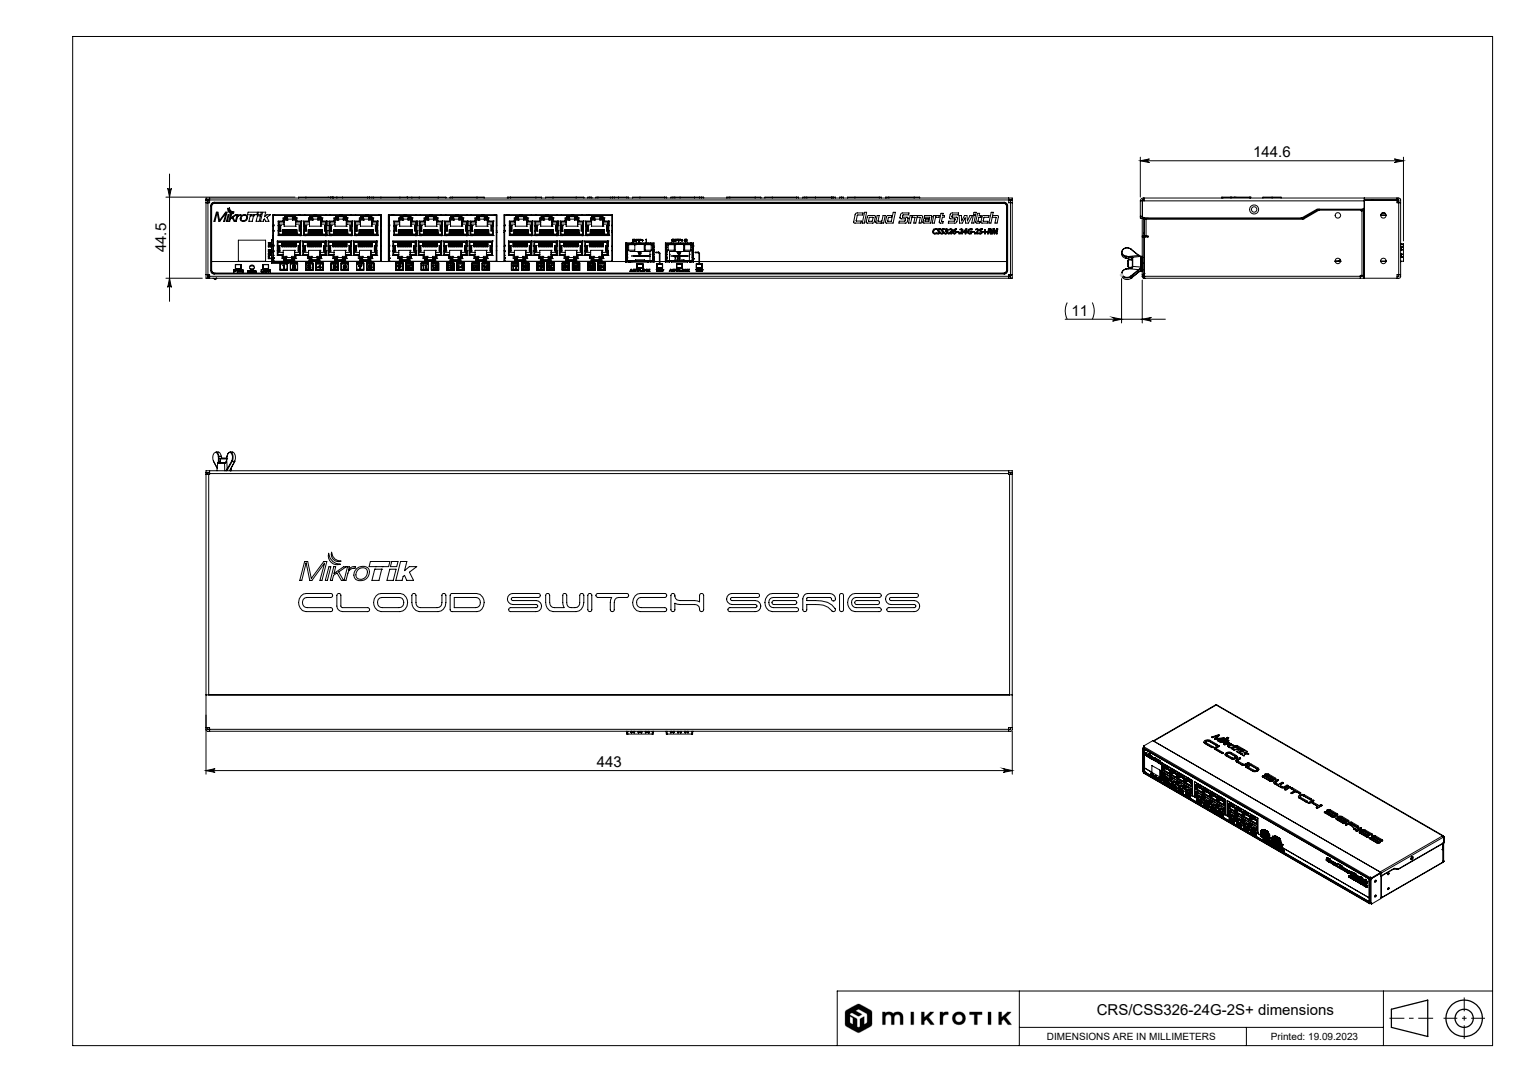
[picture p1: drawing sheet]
<svg xmlns="http://www.w3.org/2000/svg" width="420mm" height="297mm" viewBox="0 0 420 297" stroke-linecap="round" stroke-linejoin="round" font-family="sans-serif">
<defs><g id="words">
<g font-size="4.1">
<text x="344.3" y="43.2">144.6</text>
<text x="45.7" y="69.2" transform="rotate(-90 45.7 69.2)">44.5</text>
<text x="294.3" y="86.7">11</text>
<text x="163.9" y="210.6">443</text>
<text x="301.3" y="278.5">CRS/CSS326-24G-2S+ dimensions</text>
</g>
<g font-size="2.7">
<text x="287.6" y="285.4">DIMENSIONS ARE IN MILLIMETERS</text>
<text x="349.1" y="285.4">Printed: 19.09.2023</text>
</g>
</g></defs>
<g fill="none" stroke="#000" stroke-width=".27">
<path d="M20 10h390v277h-390zM45.6 54.1h35.4M46.1 51.6a.49 .49 0 0 0 .5 .5 .49 .49 0 0 0 .5-.5l-.5 2.5zM46.6 47.8v34.9M56.6 54.9h221.5h-1M56.6 54.4h221.5v22h-221.5zM56.6 54.9h1M57.1 54.9v.8M57.1 55.1v-.1v20.6M57.3 54.9h-.1M57.6 54.4v1.3h-1M57.9 56.5h.2"/>
<path d="M57.9 56.5v17.8M58.1 56.5v17.8M58.8 55.5a.9 .9 0 0 0-.9 1M58.8 55.5v.2M58.8 55.7a.72 .72 0 0 0-.7 .8M58.8 55.7h217M58.8 55.5h217M59.1 55.7a1.02 1.02 0 0 0-1 1.1v17.2a.96 .96 0 0 0 1 1h216.4a.96 .96 0 0 0 1-1v-17.2a1.02 1.02 0 0 0-1-1.1M59.4 58.2h.5l.4 2.3 1.7-2.3h.4l-.7 2.5h-.2l.6-2.2-1.7 2.2h-.3l-.4-2.2-.6 2.2h-.3zM62.1 58.5h.1M62.6 57.1a1.48 1.48 0 0 0 1.6 1.5 1.18 1.18 0 0 1-1.3-.2 1.18 1.18 0 0 1-.3-1.3zM62.7 58.9h.2l-.5 1.8h-.2z"/>
<path d="M63 57a1.25 1.25 0 0 0 1.3 1.2 .96 .96 0 0 1-1-.2 .96 .96 0 0 1-.3-1zM63.3 58.9h.3l-.3 .9 1.3-.9h.4l-1 .8 .6 1h-.3l-.6-.9-.4 .3-.2 .6h-.3zM65.1 58.9h.3l-.1 .5 .5-.5h.4l-.1 .3h-.4l-.4 .3-.4 1.2h-.2zM65.3 59.4h.1M66.2 59.3a.98 .98 0 0 1 1.7-.1 .98 .98 0 0 1-.7 1.5 .87 .87 0 0 1-1.1-.2 .87 .87 0 0 1 .1-1.2zM66.5 59.3a.73 .73 0 0 1 1.1-.1 .73 .73 0 0 1-.1 1.2 .73 .73 0 0 1-1.1 0 .73 .73 0 0 1 .1-1.1zM68.2 58.2h2.5l-.1 .7h-2.6zM68.7 59.3h.9l-.3 1.4h-.9zM68.8 58.9h.1M69.6 59.3h.1M69.7 58.9h.1M70.7 59.3h.8l-.3 1.4h-.9z"/>
<path d="M71 58.2h.8l-.2 .7h-.8zM72.1 58.2h.9l-.3 1.3 .6-.6h1l-1 .8 .6 1h-.9l-.3-.6-.3 .6h-.9zM74.9 59.1h29.7v12.6h.1h-29.8M75.1 59.1h.1M75.1 59.1v12.6M75.5 59v.1M78 59.9v2.2h3.2M78.2 59.5l.4 .3M78.2 59.5h.1M78.6 59.8v.1M78.6 59.8h-.8v.9h-1.4v4h6.4M78.6 59.5h2"/>
<path d="M78.9 59.5v.9M80.3 59.5v.9h.9M80.6 59.8h.9M80.6 59.8v.1M81 59.8h.1M81 59.2h.1M81 59.5l-.4 .3M81 59.5h.1M81 59.2h-2.8v.6M81 59.2v.6M81.2 59.8v2.3M81.2 59.8v.1"/>
<path d="M81.5 59.8h.1M81.5 59.8v.9M82 59v.1M82.1 59v.1M82.5 59v.1M83.7 59v.1M84 54.1h-2v.3M84 54.1v.3M84 54.1h6.8M85 59.9v2.2h3.2M85.2 59.5l.4 .3M85.2 59.5h.1"/>
<path d="M85.6 59.8v.1M85.6 59.8h-.9v.9h-1.3v4h6.4M85.6 59.5h2M85.9 59.5v.9M86.3 59v.1M86.5 59v.1M86.8 59v.1M87 59v.1M87.3 59.5v.9h.9M87.6 59.8h.9M87.6 59.8v.1M88 59.5l-.4 .3"/>
<path d="M88 59.5h.1M88 59.8h.1M88 59.2h.1M88 59.2h-2.8v.6M88 59.2v.6M88.2 59.9v2.2M88.5 59.8v.9M88.5 59.8h.1M89.5 59v.1M90.2 54.1h.1M90.7 59v.1M90.8 54.1h.6v.3"/>
<path d="M90.8 54.1v.3M91 54.1h.1M91.3 54.1h1.3M91.6 54.1v.3M92 59.9v2.2h3.1M92.2 59.5l.4 .3M92.2 59.5h.1M92.6 59.8v.1M92.6 59.8h-.9v.9h-1.3v4h6.4M92.6 59.5h2M92.9 59.5v.9M93.4 59v.1"/>
<path d="M93.6 59v.1M93.9 59v.1M94 59l.1 .1M94.1 54.1h-1.6v.3M94.1 54.1h6.9M94.1 54.1v.3M94.3 59.5v.9h.8M94.6 59.8h.9M94.6 59.8v.1M95 59.8h.1M95 59.2h.1M95 59.5l-.4 .3"/>
<path d="M95 59.5h.1M95 59.2h-2.8v.6M95 59.2v.6M95.1 59.8v2.3M95.2 59.8l-.1 .1M95.5 59.8h.1M95.5 59.8v.9M96.4 59v.1M97.7 59v.1M99 59.9v2.2h3.1M99.2 59.5l.4 .3M99.2 59.5h.1"/>
<path d="M99.6 59.8v.1M99.6 59.8h-.9v.9h-1.3v4h6.4M99.6 59.5h2M99.8 59.5v.9M100.5 59v.1M100.6 59v.1M100.9 59v.1M101 54.1h.5v.3M101 54.1v.3M101.1 59v.1M101.3 59.5v.9h.8M101.4 54.1h1.2"/>
<path d="M101.6 59.8h.8M101.6 59.8v.1M102 59.8h.1M102 59.2h.1M102 59.5l-.4 .3M102 59.5h.1M102 59.2h-2.8v.6M102 59.2v.6M102.1 59.8v2.3M102.2 59.8l-.1 .1M102.2 54.1v.3M102.4 59.8h.1"/>
<path d="M102.4 59.8v.9M104 59v.1M104.1 59v.1M104.5 59v.1M104.6 54.1h-2v.3M104.6 54.1v.3M104.6 59v3M104.6 54.1h5.3M106.9 59.1h.1M106.9 59.1h29.4v12.6M106.9 59.1v12.6M107.5 59v.1"/>
<path d="M107.6 59v.1M107.7 59v.1M108 59v.1M108.2 59v.1M109.8 59.9v2.2h3.1M109.9 54.1h2.1v.3M109.9 54.1v.3M110 59.5l.3 .3M110 59.5h.1M110.3 59.8v.1M110.3 59.8h-.8v.9h-1.3v4h6.3M110.3 59.5h2.1"/>
<path d="M110.6 59.5v.9M111.1 59v.1M111.2 59v.1M111.5 59v.1M111.7 59v.1M111.7 54.1h1.4M112.1 59.5v.9h.8M112.4 59.8h.8M112.4 59.8v.1M112.7 59.5l-.3 .3M112.7 59.5h.1M112.7 59.8h.1"/>
<path d="M112.7 59.2h.1M112.7 59.2h-2.7v.6M112.7 59.2v.6M112.9 59.8v2.3M113 59.8l-.1 .1M113.2 59.8h.1M113.2 59.8v.9M114.2 59v.1M115.1 54.1h-2v.3M115.1 54.1v.3M115.1 54.1h5.3M115.5 59v.1"/>
<path d="M116.8 59.9v2.2h3.1M116.9 59.5l.4 .3M116.9 59.5h.1M117.3 59.8v.1M117.3 59.8h-.8v.9h-1.4v4h6.4M117.3 59.5h2M117.6 59.5v.9M118.1 59v.1M118.3 59v.1M118.6 59v.1M118.7 59v.1M119.1 59.5v.9h.8"/>
<path d="M119.4 59.8h.8M119.4 59.8l-.1 .1M119.7 59.5l-.3 .3M119.7 59.5h.1M119.7 59.2h-2.8v.6M119.7 59.2v.6M119.7 59.8h.1M119.7 59.2h.1M119.9 59.8v2.3M119.9 59.8v.1M120.2 59.8h.1M120.2 59.8v.9"/>
<path d="M120.4 54.1h2.1v.3M120.4 54.1v.3M121.2 59v.1M122.4 59v.1M123.8 59.9v2.2h3.1M123.9 59.5l.4 .3M123.9 59.5h.1M124.2 54.1h-.6v.3M124.2 54.1v.3M124.2 54.1h6.8M124.3 59.8v.1M124.3 59.8h-.8v.9h-1.4v4h6.4"/>
<path d="M124.3 59.5h2M124.6 59.5v.9M125.2 59v.1M125.3 59v.1M125.7 59v.1M125.8 59v.1M126 59.5v.9h.9M126.4 59.8h.8M126.4 59.8l-.1 .1M126.7 59.5l-.3 .3M126.7 59.5h.1M126.7 59.8h.1"/>
<path d="M126.7 59.2h.1M126.7 59.2h-2.8v.6M126.7 59.2v.6M126.9 59.9v2.2M127.2 59.8h.1M127.2 59.8v.9M128.2 59v.1M129.4 59v.1M130.7 59.9v2.2h3.2M130.9 59.5l.4 .3M130.9 59.5h.1M131 54.1h2v.3"/>
<path d="M131 54.1v.3M131.3 59.8v.1M131.3 59.8h-.8v.9h-1.4v4h6.4M131.3 59.5h2M131.6 59.5v.9M132.3 59v.1M132.4 59v.1M132.7 59v.1M132.9 59v.1M133 59.5v.9h.9M133.3 59.8h.9M133.3 59.8v.1"/>
<path d="M133.7 59.5l-.4 .3M133.7 59.5h.1M133.7 59.8h.1M133.7 59.2h.1M133.7 59.2h-2.8v.6M133.7 59.2v.6M133.9 59.9v2.2M134.2 59.8h.1M134.2 59.8v.9M135.8 59v.1M135.9 59v.1M136.2 59v.1"/>
<path d="M136.4 59v3M138.6 59.1h29.5v12.6M138.6 59.1v12.6M138.6 59.1h.1M139.3 59v.1M139.6 54.1h-.2v.3M139.6 59v.1M139.8 59v.1M139.9 59v.1M140.3 54.1h-.6v.3M140.3 54.1h6.9M140.3 54.1v.3"/>
<path d="M141.5 59.9v2.2h3.2M141.7 59.5l.4 .3M141.7 59.5h.1M142.1 59.8v.1M142.1 59.8h-.8v.9h-1.4v4h6.4M142.1 59.5h2M142.4 59.5v.9M142.8 59v.1M143 59v.1M143.3 59v.1M143.5 59v.1M143.8 59.5v.9h.9"/>
<path d="M144.1 59.8h.9M144.1 59.8v.1M144.5 59.5l-.4 .3M144.5 59.5h.1M144.5 59.8h.1M144.5 59.2h.1M144.5 59.2h-2.8v.6M144.5 59.2v.6M144.7 59.9v2.2M145 59.8v.9M145 59.8h.1M146 59v.1"/>
<path d="M147.2 54.1h1.6v.3M147.2 54.1v.3M147.2 59v.1M148.5 59.9v2.2h3.2M148.7 59.5l.4 .3M148.7 59.5h.1M149.1 59.8v.1M149.1 59.8h-.9v.9h-1.3v4h6.4M149.1 59.5h2M149.4 59.5v.9M149.9 59v.1M150 59v.1"/>
<path d="M150.4 59v.1M150.5 59v.1M150.8 59.5v.9h.9M151.1 59.8h.9M151.1 59.8v.1M151.5 59.8h.1M151.5 59.2h.1M151.5 59.5l-.4 .3M151.5 59.5h.1M151.5 59.2h-2.8v.6M151.5 59.2v.6M151.7 59.8v2.3"/>
<path d="M151.7 59.8v.1M151.9 54.1h-2v.3M151.9 54.1h6.4M151.9 54.1v.3M152 59.8h.1M152 59.8v.9M153 59v.1M154.2 59v.1M155.5 59.9v2.2h3.1M155.7 59.5l.4 .3M155.7 59.5h.1M156.1 59.8v.1"/>
<path d="M156.1 59.8h-.9v.9h-1.3v4h6.4M156.1 59.5h2M156.4 59.5v.9M157 59v.1M157.1 59v.1M157.4 59v.1M157.6 59v.1M157.8 59.5v.9h.8M158.1 59.8h.9M158.1 59.8v.1M158.3 54.1h2.1v.3M158.3 54.1v.3"/>
<path d="M158.5 59.5l-.4 .3M158.5 59.5h.1M158.5 59.8h.1M158.5 59.2h.1M158.5 59.2h-2.8v.6M158.5 59.2v.6M158.6 59.8v2.3M158.7 59.8l-.1 .1M159 59.8h.1M159 59.8v.9M159.9 59v.1M161.2 59v.1"/>
<path d="M161.8 59v.1M162 59v.1M162 54.1h.6v.3M162 54.1h-.5v.3M162 54.1v.3M162.5 59.9v2.2h3.1M162.7 59.5l.4 .3M162.7 59.5h.1M163.1 59.8v.1M163.1 59.8h-.9v.9h-1.3v4h6.4M163.1 59.5h2M163.3 59.5v.9"/>
<path d="M164.3 54.1h-.6v.3M164.3 54.1v.3M164.3 54.1h3.3M164.8 59.5v.9h.8M165.1 59.8h.8M165.1 59.8v.1M165.5 59.5l-.4 .3M165.5 59.5h.1M165.5 59.2h-2.8v.6M165.5 59.2v.6M165.5 59.8h.1M165.5 59.2h.1"/>
<path d="M165.6 59.9v2.2M165.9 59.8h.1M165.9 59.8v.9M168.2 54.1h.5M168.2 54.1h-.6v.3M168.2 54.1v.3M168.7 54.1h1.2M168.7 54.1v.3M169.9 54.1h2.3M169.9 54.1v.3M172.2 54.1h.5v.3M172.2 54.1v.3"/>
<path d="M175.8 54.1h-2v.3M175.8 54.1v.3M175.8 54.1h6.8M182.6 54.1h.5v.3M182.6 54.1v.3M184.9 54.1h.5M184.9 54.1h-.6v.3M184.9 54.1v.3M185.4 54.1h1.4M185.4 54.1v.3M186.8 54.1v.3M186.8 54.1h4"/>
<path d="M190.8 54.1h1.4M190.8 54.1v.3M192.2 54.1h.5M192.2 54.1v.3M192.7 54.1h.6v.3M192.7 54.1v.3M199.8 54.1h-.2v.3M200.5 54.1h-.5v.3M200.5 54.1h6.9M200.5 54.1v.3M207.4 54.1h1.6v.3M207.4 54.1v.3"/>
<path d="M212.1 54.1h-2v.3M212.1 54.1h6.7M212.1 54.1v.3M218.8 54.1h.6v.3M218.8 54.1v.3M221.1 54.1h-.6v.3M221.1 54.1h.5M221.1 54.1v.3M221.6 54.1h2.4M221.6 54.1v.3M224 54.1h4.5M224 54.1v.3"/>
<path d="M228.5 54.1h.1M228.5 54.1v.3M228.6 54.1h.4M228.6 54.1v.3M229 54.1h.5v.3M229 54.1v.3M231.2 54.1h-.6v.3M231.2 54.1h.5v.3M231.2 54.1v.3M234.8 54.1h-2v.3M234.8 54.1h6.7M234.8 54.1v.3"/>
<path d="M235.1 58.5h2l-.2 .5-1.4 .1-.3 1.5 1.4 .1-.1 .5h-1.8l-.2-.1zM237.5 58.3h.6l-.7 2.9h-.5zM238.3 59.3l.2-.1 2 .1-.5 1.9h-2zM238.8 59.7h1l-.2 1h-1zM239.8 59.7v.1M240.9 59.2h.6l-.3 1.5h1l.4-1.5h.6l-.5 2h-.6l.1-.2-.4 .2-1.2-.1zM241.5 54.1h.6v.3M241.5 54.1v.3M243.4 54.1h-.2v.3M243.6 59.3l1.4-.1-.1 .5h-.8l-.3 .9 1 .1 .6-2.4h.6l-.7 2.9-2.1-.1zM244.2 54.1h-.6v.3M244.2 54.1h6.9"/>
<path d="M244.2 54.1v.3M247.6 58.5h2.1l-.1 .5-1.6 .1v.5l1.4 .1-.4 1.5h-2.1l.1-.5 1.7-.1v-.5l-1.4-.1 .1-1.1zM251.1 54.1h1.5v.3M251.1 54.1v.3M251.3 59.7v.1M251.3 59.7h-.8l-.3 1.5h-.6l.4-2h.6l-.1 .2 .4-.2h.8l.3 .2 .4-.2h.9l-.3 2h-.6l.4-1.4M252.8 59.7h-.8l-.4 1.5h-.6l.3-1.4M252.8 59.7v.1M254 59.2l2 .1-.4 1.9h-2l.2-1.2h1.3v.3h-.9l-.1 .4h1.1l.2-1-1.5-.1zM256.5 59.2h.6l-.1 .2 1-.2-.1 .5h-.9l-.4 1.5h-.6zM258.5 58.6h.6l-.2 .6h.6l-.1 .4h-.5l-.3 1.1 .5 .1-.1 .4h-.8l-.2-.2zM261.2 58.5h2.1l-.1 .5h-1.6l-.1 .5 1.5 .2-.4 1.5h-2.1l.1-.5 1.7-.1v-.5l-1.4-.1z"/>
<path d="M263.5 59.2h.6l.1 1.4 .7-1.4h.7l.1 1.4 .8-1.4h.6l-1.1 2h-.7l-.2-1.4-.8 1.4h-.7zM267.4 59.2h.5l-.4 2h-.6zM267.5 58.3h.6l-.1 .6h-.6zM268.5 58.6h.6l-.1 .6h.5l-.1 .4h-.5l-.3 1.1 .5 .1-.1 .4h-.8l-.2-.2zM269.8 59.3l1.9-.1-.1 .5h-1.3l-.2 .9 1.3 .1-.2 .5h-1.7zM272.3 58.3h.5l-.2 1.1 .4-.2 1.2 .1-.3 1.9h-.6l.3-1.5h-1l-.4 1.5h-.6zM273.6 59.7v.1M275.8 55.5a.96 .96 0 0 1 1 1M275.8 55.5v.2M275.8 55.7a.72 .72 0 0 1 .8 .8M276.6 56.5h.2M276.6 56.5v17.8"/>
<path d="M276.8 56.5v17.8M277.1 54.4v1.3h1M277.3 54.9h.2M277.5 55.1v-.1v.7M277.6 54.9v21.5M313.2 59.4v.5h.6M313.2 55.1l.2-.4 .6-.3h70.2l.5 .4v21.1l-.4 .5h-70M313.2 59.4h.6M313.2 55.1h.6M313.2 55.1v4.3M313.2 43.1v11M313.2 44.1h72.3"/>
<path d="M313.2 44.1l2.5-.5a.49 .49 0 0 0-.4 .5 .49 .49 0 0 0 .4 .5zM313.8 59.4v.5M313.8 59.9h.5M313.8 59.9v15.9M314.3 54.4v.7M314.3 54.9h-.5M314.3 59.9v16M314.3 54.9h-.5v4.5M314.3 59.9v5h.5v-4.7M314.8 59.9h.1M314.8 59.9l-.5 .2 .5 .1M314.8 59.9v.3"/>
<path d="M314.8 59.9h43M315.3 59.9h.1M335.7 54.1l-.1 .3M338.1 54.1h-2.2v.3M338.1 54.1h5.2v.3M338.2 54.1l-.1 .3M339.1 54.1h.1M339.5 54.1h.1M343.4 54.1h.1M343.4 54.1v.3M349.4 54.1h-2.5v.3M349.4 54.1h2.5v.3"/>
<path d="M349.4 54.1v.3M357.8 59.9v.3M358 59.9h-.2M358 59.9l.2 .2M362.1 57.5l.2 .2M362.1 57.5l.3-.1v.3M362.1 57.5l-4.1 2.4M362.3 57.7l-4.1 2.4M362.4 57.7h-.1M362.4 57.7h11.5M373.9 57.4v.3M373.9 57.7v.2h.2"/>
<path d="M374.6 57.7h-.5v17.9M374.6 57.7h.1M374.6 57.7v17.9M374.7 57.7h.1M374.8 56.9l-.2 .4-.3 .1M374.8 55.1h-61v4.3l.5 .5h43.2l4.2-2.5h13.1M374.8 54.9h9.4v21h-.4M374.8 54.9h9M374.8 54.4v22M376.7 54.9h.5M379.2 59.1h1.6M379.6 58.5h.9"/>
<path d="M383 43.6l2.5 .5-2.5 .5a.49 .49 0 0 0 .5-.5 .49 .49 0 0 0-.5-.5zM383.8 54.4v1.3h.9M383.8 55.4h.4M385.5 43.1v23M45.6 76.4h10M46.6 76.4l.5 2.5a.49 .49 0 0 0-.5-.5 .49 .49 0 0 0-.5 .5zM56.6 75.4h1v.4M57.1 75.8v.1M57.1 75.6h.5M57.1 75.4v1M57.1 75.6h.1M57.1 75.9h.1"/>
<path d="M57.1 76.4h.1M57.1 75.9v.5M57.1 75.9h.5M57.6 75.8v.6M57.6 75.8h219.5M57.9 74.3a.86 .86 0 0 0 .9 .9M57.9 74.3h.2M58.1 74.3a.73 .73 0 0 0 .7 .7M58.1 71.8h16.5M58.6 76.4l.5 .4 .3-.4M58.8 75v.2M58.8 75.2h217"/>
<path d="M58.8 75h217M59.3 76.4h.1M59.4 76.4h.1M59.5 76.4l-.2 .3M59.5 76.4h-.1M64.2 74h.5l.1 .4h-.5l-.1 .2zM64.3 74.2l.4 .1zM64.7 74.2h.1M64.7 72.6h1.6v1.2h-1.6zM64.7 72.6h1.5v1.2h-1.5M64.9 74l.3 .4 .2-.4 .3 .4 .2-.4-.2 .6-.3-.4-.2 .4zM65.5 65.9h7.5v5.8h-7.5z"/>
<path d="M66.1 74h.6l.1 .4h-.2l.3 .2-.5-.2-.3 .2zM66.3 74.2l.3 .1h-.3zM66.6 74.2h.1M68.1 74.3h.6l-.2 .3 .2 .2-.4-.2-.2 .2zM68.2 74.4l.3 .1zM68.5 74.5h.1M68.7 73.8h1M68.7 73h1M68.9 74.3h.6l-.5 .1 .3 .1-.3 .3h.5h-.6zM69.7 74.4v.1M69.7 74.3h.6v.1l-.5 .1h.5v.3h-.6v-.1l.5 .1-.4-.2zM71.7 74l.2 .5h.3l.2-.5v.6h-.6z"/>
<path d="M72.2 72.6h1.6v1.2h-1.6zM72.7 74h.6v.2h-.5v.1h.5v.3h-.6v-.1h.5l-.4-.1zM73.3 74.2h.1M73.6 74h.6l.1 .4h-.3l.3 .2-.4-.2-.3 .2zM73.7 70.4h.3v.5l.3 .1h-.6zM73.7 69.5l.6-.1v.7h-.6zM73.7 68.5l.1 .5 .1-.3 .3 .3 .1-.5v.6h-.6zM73.7 67.7h.6v.1h-.6zM73.7 72.6h-1.5v1.2h1.5M73.8 70.5l.1 .4zM73.8 70.5h.1M73.8 69.5h.4v.5h-.4z"/>
<path d="M73.9 67.2h.1M74.1 74.2h.1M74.1 66.8l-.4 .5h.6l-.4-.1M74.1 74.2h-.3v.1h.3M74.1 74.3h.1M74.1 74.2v.1M74.1 66.7v.1M74.1 66.7l-.4-.1h.6l-.4 .6M74.9 71h.2M74.9 64.7h.2M74.9 68.8h.2M74.9 67.6h.2"/>
<path d="M74.9 62h.2M74.9 63.2h.2M74.9 65.6h.2M74.9 65.9h.2M74.9 71.5h.2M74.9 71.3h.2M74.9 69.2h.2M74.9 65.8h-.3v6.4h4.8v-.4M74.9 67.2h.2M74.9 65.2h.2M75 71.3h.2M75.1 71.6h.1"/>
<path d="M75.1 70.7h.1M75.1 71h.1M75.1 70.9h.1M75.1 70.1h.1M75.1 62h.1M75.1 61.7h.1M75.1 63.5h.1M75.1 63.2h.1M75.1 67.6h.1M75.1 67.3h.1M75.1 69.1h.1M75.1 68.8h.1"/>
<path d="M75.1 71.7h.1M76.2 68.8h.2M76.2 67.6h.2M76.2 66.2l.2 .2M76.2 67.4h.2M76.2 68.9h.2M76.4 69.8h1.4l-.3 .4M76.4 69.8l-.2 .3M76.4 66.4h5.9M76.4 66.4v1M76.4 68.9v.9M76.4 69.3h1.4"/>
<path d="M76.4 66.5h1M76.4 68.9h.4M76.4 67.4h.4M76.4 63.2h.3M76.4 62h.3M76.4 60.7l.2 .3M76.4 61.9h.2M76.4 63.4h.2M76.4 67.6v1.2M76.4 67.6h.3v1.2h-.3M76.5 67.6v1.2M76.6 64.4l-.2 .2"/>
<path d="M76.6 61v.9M76.6 63.4v1M76.6 64.4h6M76.6 61.5h1.4M76.6 63.4h.5M76.6 61.9h.5M76.7 62v1.2M76.7 67.6v1.2M76.7 62h.3v1.2h-.3M76.8 68.9h.1M76.8 67.4h.1M76.8 67.4v1.5"/>
<path d="M76.9 62v1.2M77 72.2h2v2h-2zM77 72.4h1.9M77 73.9h1.9M77.1 63.4h.1M77.1 61.9h.1M77.1 61.9v1.5M77.1 64.4h.1M77.7 66.5h.1M77.7 66.5v1.2h-.2v-1.3h.2v1.3M77.7 63.1v1.3h.2l.1-1.3h-.3v1.2h-1.1M77.7 66.5h.3"/>
<path d="M77.8 60.6l.2 .4h-1.4M77.8 72.8h.3v.8h-.2v-.6zM77.8 71h.1M77.8 70.7h.6v.7h-.4h2.8h-.4v-.7M77.8 70.4h.8M78 64.3h.1M78 71.4h.1M78 66.4v1.3h.2v-1.3h-.2M78 71v.6h2.8M78 64.3h.2M78 60.1h.6v-.7h-.4h2.8h-.4v.7M78 60.4h.9"/>
<path d="M78.2 66.5h.1M78.2 66.5h.3v1.2h.2v-1.2M78.3 71l-.3 .4M78.3 71h.1M78.4 71.3h2M78.5 63.1v1.3h-.3v-1.3h.3v1.2M78.5 64.3h.1M78.5 67.7v-1.3h.2v1.3M78.6 70.4h.1M78.6 70.7h.1M78.6 70.4v.9M78.6 70.7h1.5"/>
<path d="M78.7 66.5h.1M78.7 63.1v1.3h.3v-1.3h-.3v1.2h-.2M78.7 66.5h.3M78.9 60.1h.1M78.9 60.4h.1M78.9 60.1h1.4M78.9 72.2v2M79 64.3h.1M79 66.4v1.3h.2v-1.3M79 64.3h.2M79 66.4h.2M79.2 66.5h.1"/>
<path d="M79.2 63.1h.3v1.3h-.2zM79.2 66.5h.3v1.2h.3v-1.2M79.5 64.3h.1M79.5 67.7v-1.3h.2v1.3M79.8 66.5h.1M79.8 63.1v1.3h.2v-1.3h-.3v1.2h-.2M79.8 72.2h1.9v2h-1.9zM79.8 66.5h.2M79.8 72.2h1.9M79.8 72.4h1.9M79.8 73.9h1.9M80 64.3h.1"/>
<path d="M80.3 66.5h.1M80.3 66.5v1.2h-.3v-1.3h.2v1.3M80.3 63.1v1.3h.2v-1.3h-.3v1.2h-.2M80.3 66.5h.2M80.4 70.7h.1M80.4 71h.1M80.4 72.9l.7-.1v.3l-.5 .3 .4-.1 .2 .3h-.9l.7-.5h-.6zM80.4 70.7h.5M80.4 71l.4 .4M80.4 71h.8M80.5 64.3h.1M80.5 66.4v1.3h.3v-1.3h-.3"/>
<path d="M80.5 64.3h.3M80.6 60.1h.1M80.6 60.1h.6M80.8 71h.1M80.8 71.6h.1M80.8 71.4h.1M80.8 71v.6M80.8 66.5h.1M80.8 66.5h.2v1.2h.3v-1.2M80.9 70.4h.1M80.9 68.7h.1M80.9 69.3h.1"/>
<path d="M80.9 70.7h.1M80.9 69.8l.3 .4M80.9 69.8h.1M80.9 69.8h1.4M80.9 68.7h-3.1v2.3M80.9 68.7v2.3M80.9 69.3h1.4M80.9 70.4h-.8v.9M81 63.1v1.3h-.2v-1.3h.2v1.2M81 64.3h.1M81 67.7v-1.3h.2v1.3M81 64.3h.2v-1.2h.3v1.3"/>
<path d="M81.2 60.4h.1M81.2 60.1h.1M81.2 61.5h.1M81.2 62.1h.1M81.2 61h.1M81.2 61h1.4M81.2 61.5h1.4M81.2 70.1h.1M81.2 71h.1M81.2 70.1v.9M81.2 70.1h1.3M81.3 66.4h.1"/>
<path d="M81.3 66.5h.1M81.3 63.1v1.3h.2M81.3 66.5h1M81.5 60.7h.1M81.5 60.6l-.3 .4M81.5 60.7h1.3M81.5 64.4h.1M81.5 64.3h.1M81.5 64.3h1.1M82.1 67.6v1.2M82.2 67.6v1.2M82.3 67.6h.2"/>
<path d="M82.3 68.8h.2M82.3 67.6h-.3v1.2h.3M82.3 67.6v1.2M82.3 64.7h.1M82.3 69.8l.2 .3M82.3 68.9h.2M82.3 67.4h.2M82.3 66.4h.1M82.3 69.8h.1M82.3 66.5h.1M82.3 69.3h.1M82.3 66.4v1"/>
<path d="M82.3 68.9v.9M82.3 67.4h-.4v1.5h.4M82.5 62v1.2M82.5 66.1h.1M82.5 70.1h.1M82.5 62h.3M82.5 63.2h.3M82.5 66.2l-.2 .2M82.5 66.1h-6.3v4h1.3v.9h.8M82.5 66.1v4M82.5 62h-.2v1.2h.2M82.6 64.4h.1"/>
<path d="M82.6 64.3h.1M82.6 61.5h.1M82.6 61h.1M82.6 64.4l.2 .2h-.5M82.6 63.4h.2M82.6 61.9h.2M82.6 61v.9M82.6 63.4v1M82.6 64.6v.1M82.6 61.9h-.4v1.5h.4M82.8 60.7h.1M82.8 64.7h.1"/>
<path d="M82.8 60.7l-.2 .3M82.8 60.7v4M83.1 68.8h.3M83.1 67.6h.3M83.1 67.4h.3M83.1 68.9h.3M83.1 66.2l.3 .2M83.4 69.8l-.3 .3M83.4 69.8h1.4l-.3 .4M83.4 66.5h1v1.2h.3v-1.3h-.2v1.3M83.4 66.4v1M83.4 68.9v.9"/>
<path d="M83.4 66.4h5.9M83.4 69.3h1.4M83.4 68.9h.4M83.4 67.4h.4M83.4 62h.2M83.4 63.2h.2M83.4 60.7l.2 .3M83.4 61.9h.2M83.4 63.4h.2M83.4 67.6v1.2M83.4 67.6h.3v1.2h-.3M83.5 67.6v1.2"/>
<path d="M83.6 64.4l-.2 .2h.5M83.6 64.4h6M83.6 61v.9M83.6 63.4v1M83.6 64.6v.1M83.6 61.5h1.4M83.6 64.3h1.1M83.6 63.4h.5M83.6 61.9h.5M83.6 62v1.2M83.6 67.6v1.2M83.6 62h.4v1.2h-.4"/>
<path d="M83.7 62v1.2M83.8 68.9h.1M83.8 67.4h.1M83.8 67.4v1.5M83.9 64.7h.1M83.9 64.6h.1M83.9 62v1.2M83.9 64.6v.1M84 72.2h1.9v2h-1.9zM84 72.2h1.9M84 72.4h1.9M84 73.9h1.9"/>
<path d="M84.1 61.9h.1M84.1 63.4h.1M84.1 61.9v1.5M84.1 64.4h.1M84.6 72.8l.7 .1-.1 .3 .2 .1-.1 .3h-.8l.2-.3 .5 .1v-.1h-.4l.4-.3h-.7zM84.7 63.1h.2v1.3h-.2zM84.7 66.5h.1M84.7 66.5h.2M84.7 60.6l.3 .4h-1.4M84.8 71h.1M84.8 70.7h.5v.7h-.4h2.8h-.4v-.7M84.8 70.4h.8"/>
<path d="M84.9 64.3h.1M84.9 71.4h.1M84.9 66.4v1.3h.3v-1.3h-.2M84.9 71v.6h2.8M84.9 64.3h.3M85 60.1h.6v-.7h-.4h2.8h-.4v.7M85 60.4h.9M85.2 73.1h.1M85.2 66.5h.1M85.2 66.5h.2v1.2h.3v-1.3h-.2v1.3M85.3 71l-.4 .4M85.3 71h.1"/>
<path d="M85.3 71.3h2M85.4 63.1v1.3h-.2v-1.3h.3v1.2M85.5 64.3h.1M85.5 64.3h.2M85.6 70.4h.1M85.6 70.7h.1M85.6 70.7h1.5M85.6 70.4v.9M85.7 66.5h.1M85.9 60.1h.1M85.9 60.4h.1M85.9 60.1h1.4"/>
<path d="M85.9 63.1v1.3h-.2v-1.3h.3v1.2M86 64.3h.1M86 64.3h.2M86.2 66.4h-.2v1.3M86.2 63.1h.3v1.3h-.2zM86.2 66.5h.3v1.2h.2v-1.3h-.2v1.3M86.2 66.5h.1M86.2 66.4v1.3h-.3v-1.2h-.2M86.5 64.3h.1M86.5 64.3h.2M86.7 66.5h.3v1.2h.2v-1.3h-.2v1.3M86.7 72.2h2v2h-2z"/>
<path d="M86.7 66.5h.1M86.8 74.2v-2h1.9v2M86.8 72.4h1.9M86.8 73.9h1.9M87 63.1v1.3h-.3v-1.3h.3v1.2M87 64.3h.1M87 64.3h.2M87.2 66.5h.1M87.2 66.5h.3M87.3 73.3l.8-.5v.5l.1 .1-.3 .2v-.2zM87.3 70.7h.1M87.3 71h.1"/>
<path d="M87.3 70.7h.6M87.4 71l.3 .4M87.4 71h.8M87.5 64.4h-.3v-1.3h.3v1.3M87.5 73.3l.4-.3v.3zM87.5 64.3h.1M87.5 66.4v1.3h.2v-1.3h-.2M87.5 64.3h.2M87.6 60.1h.6M87.6 60.1h.1M87.7 71h.1M87.7 71.6h.1"/>
<path d="M87.7 71.4h.1M87.7 71v.6M87.8 66.5h.1M87.9 70.4h.1M87.9 68.7h.1M87.9 69.3h.1M87.9 70.7h.1M87.9 69.8h.1M87.9 69.8l.3 .4M87.9 68.7h-3.1v2.3M87.9 69.8h1.4M87.9 68.7v2.3"/>
<path d="M87.9 69.3h1.4M87.9 70.4h-.8v.9M88 63.1v1.3h-.2l-.1-1.3h.3v1.2M88 64.3h.1M88 64.3h.2M88.2 60.4h.1M88.2 60.1h.1M88.2 61.5h.1M88.2 62.1h.1M88.2 61h.1M88.2 61h1.4M88.2 61.5h1.4"/>
<path d="M88.2 70.1h.1M88.2 71h.1M88.2 66.4h-.2v1.3M88.2 66.4v1.3h-.2v-1.2h-.2M88.2 70.1v.9M88.2 70.1h1.3M88.3 66.4h.1M88.3 66.5h.1M88.3 66.5h1M88.5 60.6l-.3 .4M88.5 63.1v1.3h-.2l-.1-1.3h.3v1.2M88.5 60.7h1.3"/>
<path d="M88.5 60.7h.1M88.5 64.4h.1M88.5 64.3h.1M88.5 64.3h1.1M89 67.6v1.2M89.2 67.6v1.2M89.3 67.6h.2M89.3 68.8h.2M89.3 67.6v1.2M89.3 64.6h.5M89.3 67.6h-.3v1.2h.3M89.3 66.4h.1"/>
<path d="M89.3 66.5h.1M89.3 69.3h.1M89.3 69.8h.1M89.3 64.7h.1M89.3 69.8l.2 .3M89.3 68.9h.2M89.3 67.4h.2M89.3 66.4v1M89.3 68.9v.9M89.3 67.4h-.4v1.5h.4M89.5 62v1.2M89.5 63.2h.3"/>
<path d="M89.5 62h.3M89.5 66.2l-.2 .2M89.5 66.1h-6.4v4h1.4v.9h.8M89.5 66.1v4M89.5 62h-.2v1.2h.2M89.5 70.1h.1M89.5 66.1h.1M89.6 64.4l.2 .2M89.6 63.4h.2M89.6 61.9h.2M89.6 61v.9M89.6 63.4v1"/>
<path d="M89.6 64.6v.1M89.6 61.9h-.5v1.5h.5M89.6 64.4h.1M89.6 64.3h.1M89.6 61.5h.1M89.6 61h.1M89.8 64.7h.1M89.8 60.7h.1M89.8 60.7l-.2 .3M89.8 60.7v4M90.1 68.8h.3M90.1 67.6h.3"/>
<path d="M90.1 66.2l.2 .2M90.1 67.4h.2M90.1 68.9h.2M90.3 69.8h1.5l-.4 .4M90.3 69.8l-.2 .3M90.3 66.5h1.1v1.2h.3v-1.3h-.3v1.3M90.3 66.4v1M90.3 68.9v.9M90.3 66.4h6M90.3 69.3h1.5M90.3 68.9h.5M90.3 67.4h.5"/>
<path d="M90.4 63.2h.2M90.4 62h.2M90.4 60.7l.2 .3M90.4 61.9h.2M90.4 63.4h.2M90.4 67.6v1.2M90.4 67.6h.3v1.2h-.3M90.5 67.6v1.2M90.6 64.4l-.3 .2h.6M90.6 64.4h6M90.6 61v.9M90.6 63.4v1"/>
<path d="M90.6 64.6v.1M90.6 61.5h1.4M90.6 64.3h1.1M90.6 63.4h.5M90.6 61.9h.5M90.6 62v1.2M90.6 67.6v1.2M90.6 62h.3v1.2h-.3M90.7 62v1.2M90.8 67.4h.1M90.8 68.9h.1M90.8 67.4v1.5"/>
<path d="M90.8 64.7h.1M90.9 64.6h.1M90.9 62v1.2M90.9 64.6v.1M90.9 72.2h2v2h-2zM91 72.4h1.9M91 73.9h1.9M91.1 63.4h.1M91.1 61.9h.1M91.1 61.9v1.5M91.1 64.4h.1M91.6 72.8h.7l-.6 .3h.6l.1 .4-.8 .1-.1-.2h.7l-.1-.2h-.6z"/>
<path d="M91.7 66.5h.1M91.7 66.5h.2M91.7 60.6l.3 .4h-1.4M91.8 71h.1M91.8 70.7h.5v.7h-.4h2.8h-.4v-.7M91.8 70.4h.8M91.9 64.4h-.2v-1.3h.2v1.3M91.9 64.3h.1M91.9 71.4h.1M91.9 71v.6h2.8M91.9 64.3h.3M92 60.1h.6v-.7h-.4h2.8h-.4v.7"/>
<path d="M92 60.4h.9M92.2 64.4v-1.3h.3l-.1 1.3h-.2M92.2 66.5v1.2h-.3l.1-1.3h.2v1.3M92.2 66.5h.1M92.2 66.5h.2M92.3 71l-.4 .4M92.3 71h.1M92.3 71.3h2M92.5 64.3h.1M92.5 66.4h.2v1.3h-.3zM92.5 64.3h.2M92.6 70.4h.1"/>
<path d="M92.6 70.7h.1M92.6 70.4v.9M92.6 70.7h1.5M92.7 66.5h.2v1.2h.3v-1.3h-.2v1.3M92.7 66.5h.1M92.9 60.1h.1M92.9 60.4h.1M92.9 60.1h1.4M92.9 72.2h-1.9v2M92.9 63.1v1.3h-.2v-1.3h.3v1.2M93 64.3h.1M93 64.3h.2"/>
<path d="M93.2 66.5h.1M93.2 64.4v-1.3h.3v1.3M93.2 66.5h.3M93.2 64.4h.2M93.5 64.3h.1M93.5 64.3h.2v-1.2h.3v1.2M93.7 66.5h.1M93.7 66.5v1.2h-.2v-1.3h.2v1.3M93.7 63.1v1.3h.2v-1.3M93.7 66.5h.2v1.2h.3v-1.3h-.2v1.3M93.7 72.2h2v2h-2zM93.8 72.2h1.9v2"/>
<path d="M93.8 72.4h1.9M93.8 73.9h1.9M94 64.3h.1M94 64.3h.2M94.2 66.5h.1M94.2 66.5h.3M94.3 71h.1M94.3 73l.6-.2 .1 .1-.5 .2h.6v.4l-.7 .1zM94.3 70.7h.1M94.3 70.7h.6M94.4 71l.3 .4M94.4 71h.8"/>
<path d="M94.4 64.4h-.2v-1.3h.3v1.3M94.5 73.2l.5 .2h-.5zM94.5 73.3h.1M94.5 64.3h.2M94.5 64.3h.1M94.6 60.1h.1M94.6 60.1h.5M94.7 71h.1M94.7 71.6h.1M94.7 71.4h.1M94.7 64.4v-1.3h.3v1.3h-.2M94.7 71v.6"/>
<path d="M94.8 66.5h.1M94.8 66.5v1.2h-.3v-1.3h.2v1.3M94.8 66.5h.2M94.9 70.4h.1M94.9 68.7h.1M94.9 69.3h.1M94.9 69.8h.1M94.9 70.7h.1M94.9 69.8l.3 .4M94.9 68.7h-3.1v2.3M94.9 69.8h1.4M94.9 68.7v2.3"/>
<path d="M94.9 69.3h1.4M94.9 70.4h-.8v.9M95 66.4h.2v1.3h-.2zM95 64.3h.2M95 64.3h.1M95.1 60.4h.1M95.1 60.1h.1M95.1 62.1h.1M95.1 61h.1M95.1 61.5h.1M95.1 61h1.5M95.1 61.5h1.5"/>
<path d="M95.2 70.1v.9M95.2 70.1h1.3M95.2 70.1h.1M95.2 71h.1M95.2 66.4h.1M95.2 66.5h.1M95.2 66.5h1.1M95.5 60.7h.1M95.5 60.6l-.4 .4M95.5 63.1v1.3h-.3v-1.3h.3v1.2M95.5 60.7h1.3M95.5 64.4h.1"/>
<path d="M95.5 64.3h.1M95.5 64.3h1.1M96.2 67.6v1.2M96.3 67.6h.2M96.3 68.8h.2M96.3 62v1.2M96.3 67.6v1.2M96.3 64.6h.5M96.3 67.6h-.3v1.2h.3M96.3 66.4h.1M96.3 66.5h.1M96.3 69.3h.1"/>
<path d="M96.3 69.8h.1M96.3 64.7h.1M96.3 69.8l.2 .3M96.3 68.9h.2M96.3 67.4h.2M96.3 66.4v1M96.3 68.9v.9M96.3 67.4h-.5v1.5h.5M96.4 62v1.2M96.5 66.1h.1M96.5 70.1h.1M96.5 62h.3"/>
<path d="M96.5 63.2h.3M96.5 66.2l-.2 .2M96.5 66.1h-6.4v4h1.3v.9h.9M96.5 62v1.2M96.5 66.1v4M96.5 62h-.3v1.2h.3M96.6 64.3h.1M96.6 61.5h.1M96.6 64.4l.2 .2M96.6 63.4h.2M96.6 61.9h.2M96.6 64.4h.1"/>
<path d="M96.6 61h.1M96.6 61v.9M96.6 63.4v1M96.6 64.6v.1M96.6 61.9h-.5v1.5h.5M96.8 60.7l-.2 .3M96.8 60.7v4M96.8 60.7h.1M96.8 64.7h.1M97.1 68.8h.3M97.1 67.6h.3M97.1 66.2l.2 .2"/>
<path d="M97.1 67.4h.2M97.1 68.9h.2M97.3 69.8l-.2 .3M97.3 69.8h1.4l-.3 .4M97.3 66.4h6M97.3 66.4v1M97.3 68.9v.9M97.3 69.3h1.4M97.3 66.5h1.1M97.3 68.9h.5M97.3 67.4h.5M97.4 63.2h.2"/>
<path d="M97.4 62h.2M97.4 60.7l.2 .3M97.4 61.9h.2M97.4 63.4h.2M97.4 67.6v1.2M97.4 64.6h.5M97.4 67.6h.3v1.2h-.3M97.6 64.4l-.3 .2M97.6 61v.9M97.6 63.4v1M97.6 64.6v.1M97.6 64.4h5.9"/>
<path d="M97.6 61.5h1.4M97.6 63.4h.4M97.6 61.9h.4M97.6 62v1.2M97.6 67.6v1.2M97.6 62h.3v1.2h-.3M97.7 62v1.2M97.8 68.9h.1M97.8 67.4h.1M97.8 67.4v1.5M97.8 64.7h.1M97.9 64.6h.1"/>
<path d="M97.9 62v1.2M97.9 64.6v.1M97.9 72.2h2v2h-2zM98 74.2v-2h1.9v2M98 72.4h1.9M98 73.9h1.9M98 61.9v1.5M98 63.4h.1M98 61.9h.1M98.1 64.4h.1M98.5 72.8h.9l-.4 .8h-.3l.5-.6-.7 .1zM98.7 66.5v1.2h-.3v-1.3h.2v1.3"/>
<path d="M98.7 63.1v1.3h.2v-1.3h-.3v1.2h-1M98.7 66.5h.1M98.7 66.5h.2M98.7 60.6l.3 .4h-1.4M98.7 71h.1M98.7 70.7h.6v.7h-.4h2.8h-.4v-.7M98.7 70.4h.9M98.9 71.4h.1M98.9 64.3h.1M98.9 66.4v1.3h.3v-1.2M98.9 71v.6h2.8M98.9 64.3h.3"/>
<path d="M99 66.4h.2v1.3M99 60.1h.6v-.7h-.4h2.8h-.4v.7M99 60.4h.8M99.2 64.4v-1.3h.2v1.3h-.2M99.2 66.5h.1M99.2 66.5h.2M99.3 71l-.4 .4M99.3 71h.1M99.3 71.3h2M99.4 64.3h.1M99.6 70.4v.9M99.6 70.7h1.4"/>
<path d="M99.6 70.4h.1M99.6 70.7h.1M99.7 66.5h.1M99.7 66.5v1.2h-.3v-1.3h.3v1.3M99.7 63.1v1.3h.2v-1.3h-.2v1.2h-.3M99.7 66.5h.2M99.8 60.1h.1M99.8 60.4h.1M99.8 60.1h1.5M99.9 64.3h.1M99.9 66.4v1.3h.3v-1.3M99.9 64.3h.3"/>
<path d="M100 66.4h.2M100.2 66.5h.1M100.2 66.5h.2M100.4 64.4h-.2v-1.3h.2v1.3M100.4 64.3h.1M100.7 66.5h.1M100.7 66.5v1.2h-.2v-1.3h.2v1.3M100.7 63.1v1.3h.2l.1-1.3h-.3v1.2h-.3M100.7 72.2h2v2h-2zM100.7 66.5h.2M100.8 72.2h1.9M100.8 72.4h1.9"/>
<path d="M100.8 73.9h1.9M101 64.3h.1M101.2 66.5v1.2h-.2v-1.3h.2v1.3M101.2 63.1v1.3h.2l.1-1.3h-.3v1.2h-.2M101.2 66.5h.1M101.2 66.5h.3M101.3 72.8h.8v.8h-.8zM101.3 71h.1M101.3 70.7h.6M101.3 70.7h.1M101.4 71l.3 .4M101.4 71h.8"/>
<path d="M101.4 73.4h.6M101.4 73.3h.6M101.4 73.1h.6M101.4 73.3v.1M101.4 73.1h.1M101.5 64.3h.1M101.5 73.1h.5M101.5 66.4v1.3h.2v-1.2M101.5 64.3h.2M101.5 66.4h.2v1.3M101.6 60.1h.1M101.6 60.1h.5"/>
<path d="M101.7 71.4h.1M101.7 64.4v-1.3h.3v1.3h-.3M101.7 71h.1M101.7 71.6h.1M101.7 71v.6M101.7 66.5h.1M101.7 66.5h.3M101.9 69.8l.3 .4M101.9 69.8h1.4M101.9 68.7h-3.2v2.3M101.9 68.7v2.3M101.9 69.3h1.4"/>
<path d="M101.9 70.4h-.9v.9M101.9 70.4h.1M101.9 68.7h.1M101.9 69.3h.1M101.9 70.7h.1M101.9 69.8h.1M102 73.1h.1M102 64.3h.1M102 73.3v.1M102 64.3h.2v-1.2h.3l-.1 1.3M102.1 60.4h.1M102.1 60.1h.1"/>
<path d="M102.1 61h.1M102.1 61.5h.1M102.1 62.1h.1M102.1 61h1.4M102.1 61.5h1.4M102.2 70.1v.9M102.2 70.1h1.3M102.2 70.1h.1M102.2 71h.1M102.2 66.5v1.2h-.2v-1.3h.2v1.3M102.2 63.1v1.3h.2M102.2 66.4h.1"/>
<path d="M102.2 66.5h.1M102.2 66.5h1.1M102.4 60.6l-.3 .4M102.4 60.7h.1M102.4 60.7h1.4M102.5 64.4h.1M102.5 64.3h.1M102.5 64.3h1M103.2 67.6v1.2M103.3 68.8h.2M103.3 67.6h.2M103.3 62v1.2"/>
<path d="M103.3 67.6v1.2M103.3 67.6h-.3v1.2h.3M103.3 69.8l.2 .3M103.3 68.9h.2M103.3 67.4h.2M103.3 66.4h.1M103.3 66.5h.1M103.3 69.3h.1M103.3 69.8h.1M103.3 66.4v1M103.3 68.9v.9M103.3 67.4h-.5v1.5h.5"/>
<path d="M103.4 62v1.2M103.5 62h.3M103.5 63.2h.3M103.5 66.2l-.2 .2M103.5 66.1h.1M103.5 70.1h.1M103.5 66.1h-6.4v4h1.3v.9h.9M103.5 62v1.2M103.5 66.1v4M103.5 62h-.3v1.2h.3M103.5 61.5h.1M103.5 61h.1"/>
<path d="M103.5 64.4h.1M103.5 64.3h.1M103.5 64.4l.3 .2M103.5 63.4h.3M103.5 61.9h.3M103.5 61v.9M103.5 63.4v1M103.5 61.9h-.4v1.5h.4M103.8 60.7h.1M103.8 64.7h.1M103.8 60.7l-.3 .3M103.8 60.7v4"/>
<path d="M104.6 63.7h.1zM104.6 68.8h.1M104.6 67.6h.1M104.6 62h.1M104.6 63.2h.1M104.6 63.2v.5M104.7 71.8v-12.8h-29.8v12.8h97M104.7 63.6h-.1M106.7 69.5h.1M106.7 68.8h.2M106.7 67.6h.2M106.7 62h.2"/>
<path d="M106.7 63.2h.2M106.7 71.8v-12.8h29.8v12.8M106.7 65l.1 .1M106.8 63.7h.1M106.8 67l-.1 .1M106.9 71.6h.1M106.9 70.7h.1M106.9 71h.1M106.9 70.9h.1M106.9 70.1h.1M106.9 71.7h.1M106.9 62h.1"/>
<path d="M106.9 61.7h.1M106.9 63.5h.1M106.9 63.2h.1M106.9 67.6h.1M106.9 67.3h.1M106.9 69.1h.1M106.9 68.8h.1M106.9 63.5l-.2 .1M107.9 67.6h.3M107.9 68.8h.3M107.9 67.4h.2M107.9 68.9h.2"/>
<path d="M107.9 66.2l.2 .2M108.1 69.8l-.2 .3M108.1 69.8h1.4l-.3 .4M108.1 66.4v1M108.1 68.9v.9M108.1 66.4h6M108.1 69.3h1.4M108.1 66.5h1.1M108.1 68.9h.5M108.1 67.4h.5M108.2 62h.2M108.2 63.2h.2"/>
<path d="M108.2 61.9h.2M108.2 63.4h.2M108.2 60.7l.2 .3M108.2 67.6v1.2M108.2 67.6h.3v1.2h-.3M108.4 64.4l-.2 .2M108.4 64.4h5.9M108.4 61.5h1.4M108.4 64.3h1M108.4 63.4h.4M108.4 61.9h.4M108.4 61v.9"/>
<path d="M108.4 63.4v1M108.4 62h.3v1.2h-.3M108.4 62v1.2M108.4 67.6v1.2M108.5 62v1.2M108.6 67.4h.1M108.6 68.9h.1M108.6 67.4v1.5M108.7 62v1.2M108.7 72.2h2v2h-2zM108.8 72.4h1.9M108.8 73.9h1.9"/>
<path d="M108.8 63.4h.1M108.8 61.9h.1M108.8 61.9v1.5M108.9 64.4h.1M109.2 66.4h.2v1.3h-.2zM109.4 72.8l.7 .1a.47 .47 0 0 1-.1 .6 .47 .47 0 0 1-.6 0l.6-.2h-.6zM109.5 66.5h.1M109.5 66.5h.2M109.5 60.6l.3 .4h-1.4M109.5 73h.5a.23 .23 0 0 1-.3 .2 .23 .23 0 0 1-.2-.2zM109.5 71h.1M109.5 70.7h.6v.7h-.4h2.8h-.4v-.7"/>
<path d="M109.5 70.4h.9M109.7 64.4h-.2l-.1-1.3h.3v1.3M109.7 64.3h.1M109.7 71.4h.1M109.7 71v.6h2.8M109.7 64.3h.3M109.8 60.1h.5v-.7h-.3h2.7h-.3v.7M109.8 60.4h.8M110 64.4v-1.3h.2v1.3h-.2M110 73.1v.1M110 66.5h.1M110 66.5v1.2h-.3v-1.3h.3v1.3"/>
<path d="M110 66.5h.2M110.1 71l-.4 .4M110.1 71h.1M110.1 71.3h2M110.2 64.3h.1M110.2 64.3h.3v-1.2h.2v1.2M110.4 70.4h.1M110.4 70.7h.1M110.4 70.7h1.4M110.4 70.4v.9M110.5 66.5v1.2h-.3v-1.3h.3v1.3M110.5 63.1v1.3h.2v-1.3"/>
<path d="M110.5 66.5h.2v1.2h.3l-.1-1.3h-.1l-.1 1.3M110.5 66.5h.1M110.6 60.4h.1M110.6 60.1h.1M110.6 60.1h1.5M110.7 72.2h-1.9v2M110.7 64.3h.3M110.7 64.3h.1M111 64.4v-1.3h.2v1.3M111 66.5h.2M111 66.5h.1M111 64.4h.2"/>
<path d="M111.2 64.3h.1M111.5 66.5v1.2h-.2v-1.3h.2v1.3M111.5 63.1v1.3h.2l.1-1.3h-.3v1.2h-.3M111.5 72.2h2v2h-2zM111.5 66.5h.2M111.5 66.5h.1M111.5 72.2h2v2M111.5 72.4h2M111.5 73.9h2M111.8 64.3h.1M111.8 66.4h.2v1.3h-.3zM111.8 64.3h.2"/>
<path d="M111.8 72.8h.3v.8h-.1v-.6zM112 66.5h.1M112 66.5h.3M112.1 70.7h.1M112.1 71h.1M112.1 70.7h.6M112.1 71l.4 .4M112.1 71h.9M112.2 64.4h-.2v-1.3h.3v1.3M112.3 64.3h.1M112.3 64.3h.2M112.4 60.1h.1"/>
<path d="M112.4 60.1h.5M112.4 72.9l.8-.1 .1 .8h-.9zM112.5 71.4h.1M112.5 64.4v-1.3h.3l-.1 1.3h-.2M112.5 71h.1M112.5 71.6h.1M112.5 71v.6M112.5 66.5h.1M112.5 66.5v1.2h-.2v-1.3h.2v1.3M112.5 66.5h.2M112.6 73h.6v.4h-.6zM112.7 69.8l.3 .4"/>
<path d="M112.7 70.4h.1M112.7 68.7h.1M112.7 69.3h.1M112.7 70.7h.1M112.7 69.8h.1M112.7 69.8h1.4M112.7 69.3h1.4M112.7 68.7h-3.2v2.3M112.7 70.4h-.9v.9M112.7 68.7v2.3M112.8 64.3h.1M112.8 64.3h.2v-1.2h.3v1.2"/>
<path d="M112.9 60.4h.1M112.9 60.1h.1M112.9 61.5h.1M112.9 62.1h.1M112.9 61h.1M112.9 61h1.4M112.9 61.5h1.4M113 70.1h.1M113 71h.1M113 70.1v.9M113 70.1h1.3M113 66.5v1.2h-.2v-1.3h.2v1.3"/>
<path d="M113 63.1v1.3h.2v-1.3M113 66.5h1.1M113 66.4h.1M113 66.5h.1M113.2 60.7h.1M113.2 60.6l-.3 .4M113.2 60.7h1.3M113.3 64.3h1M113.3 64.4h.1M113.3 64.3h.1M114 67.6v1.2M114.1 67.6h.2"/>
<path d="M114.1 68.8h.2M114.1 64.6h.4M114.1 67.6h-.3v1.2h.3M114.1 62v1.2M114.1 67.6v1.2M114.1 64.7h.1M114.1 69.8l.2 .3M114.1 68.9h.2M114.1 67.4h.2M114.1 67.4h-.5v1.5h.5M114.1 66.4v1M114.1 68.9v.9"/>
<path d="M114.1 66.4h.1M114.1 66.5h.1M114.1 69.3h.1M114.1 69.8h.1M114.2 62v1.2M114.3 66.1h.1M114.3 70.1h.1M114.3 62h.2M114.3 63.2h.2M114.3 66.2l-.2 .2M114.3 66.1h-6.4v4h1.3v.9h.9M114.3 62h-.3v1.2h.3"/>
<path d="M114.3 62v1.2M114.3 66.1v4M114.3 64.4l.3 .2M114.3 63.4h.2M114.3 61.9h.2M114.3 61.9h-.4v1.5h.4M114.3 61v.9M114.3 63.4v1M114.3 64.6v.1M114.3 61.5h.1M114.3 61h.1M114.3 64.4h.1"/>
<path d="M114.3 64.3h.1M114.5 60.7l-.2 .3M114.5 60.7h.1M114.5 64.7h.1M114.5 60.7v4M114.9 68.8h.2M114.9 67.6h.2M114.9 67.4h.2M114.9 68.9h.2M114.9 66.2l.2 .2M115.1 69.8l-.2 .3M115.1 69.8h1.4l-.3 .4"/>
<path d="M115.1 66.4h6M115.1 69.3h1.4M115.1 66.5h1.1M115.1 68.9h.5M115.1 67.4h.5M115.1 66.4v1M115.1 68.9v.9M115.1 62h.3M115.1 63.2h.3M115.1 60.7l.3 .3M115.1 61.9h.3M115.1 63.4h.3"/>
<path d="M115.1 64.6h.5M115.1 67.6h.4v1.2h-.4M115.1 67.6v1.2M115.2 67.6v1.2M115.4 64.4l-.3 .2M115.4 64.4h5.9M115.4 61.5h1.4M115.4 63.4h.4M115.4 61.9h.4M115.4 61v.9M115.4 63.4v1M115.4 64.6v.1"/>
<path d="M115.4 62h.3v1.2h-.3M115.4 62v1.2M115.4 67.6v1.2M115.5 62v1.2M115.6 67.4h.1M115.6 68.9h.1M115.6 67.4v1.5M115.6 64.7h.1M115.6 64.6h.1M115.6 62v1.2M115.6 64.6v.1M115.7 72.2h2v2h-2z"/>
<path d="M115.7 72.2h2v2M115.7 72.4h2M115.7 73.9h2M115.8 61.9h.1M115.8 63.4h.1M115.8 61.9v1.5M115.9 64.4h.1M116.1 72.8h.3v.8h-.2zM116.5 66.5v1.2h-.3v-1.3h.2v1.3M116.5 63.1v1.3h.2v-1.3h-.3v1.2h-1M116.5 66.5h.1M116.5 66.5h.2"/>
<path d="M116.5 60.6l.3 .4h-1.4M116.5 71h.1M116.5 70.7h.6v.7h-.4h2.8h-.4v-.7M116.5 70.4h.9M116.7 64.3h.1M116.7 71.4h.1M116.7 66.4v1.3h.2v-1.3h-.2M116.7 71v.6h2.8M116.7 64.3h.2M116.8 60.1h.5v-.7h-.4h2.8h-.4v.7M116.8 60.4h.8M116.8 72.8h.3v.8h-.2z"/>
<path d="M116.9 63.1h.3v1.3h-.2zM117 66.5h.1M117 66.5h.2M117.1 71l-.4 .4M117.1 71h.1M117.1 71.3h2M117.2 64.3h.1M117.4 70.4h.1M117.4 70.7h.1M117.4 70.7h1.4M117.4 70.4v.9M117.5 66.5h.1"/>
<path d="M117.5 66.5v1.2h-.3v-1.3h.2v1.3M117.5 63.1v1.3h.2v-1.3h-.3v1.2h-.2M117.5 66.5h.2M117.6 60.1h.1M117.6 60.4h.1M117.6 60.1h1.5M117.7 66.4v1.3h.3v-1.3M117.7 64.3h.3M117.7 64.3h.1M117.8 66.4h.1M118 63.1h.2v1.3h-.2zM118 66.5h.2v1.2h.3v-1.2"/>
<path d="M118 66.5h.1M118.2 64.3h.1M118.3 67.7v-1.3h.2v1.3M118.5 63.1v1.3h.2v-1.3h-.2v1.2h-.3M118.5 72.2h2v2h-2zM118.5 66.5h.2M118.5 66.5h.1M118.5 72.2h1.9v2M118.5 72.4h1.9M118.5 73.9h1.9M118.7 64.3h.1M118.7 72.8h.4v.8z"/>
<path d="M119 66.5h.1M119 66.5v1.2h-.3v-1.3h.3v1.3M119 63.1v1.3h.2v-1.3h-.2v1.2h-.3M119 66.5h.2M119.1 71h.1M119.1 70.7h.6M119.1 70.7h.1M119.1 71l.4 .4M119.1 71h.9M119.2 64.3h.1M119.2 66.4v1.3h.3v-1.3h-.2M119.2 64.3h.3"/>
<path d="M119.3 60.1h.1M119.3 60.1h.6M119.5 71.4h.1M119.5 63.1h.3l-.1 1.3h-.2zM119.5 71v.6M119.5 71h.1M119.5 71.6h.1M119.5 66.5h.1M119.5 66.5h.2M119.6 72.8h.7v.3l-.6 .3 .5-.1 .1 .3h-.8l.6-.5h-.6zM119.7 69.8l.3 .4M119.7 70.4h.1"/>
<path d="M119.7 68.7h.1M119.7 69.3h.1M119.7 70.7h.1M119.7 69.8h.1M119.7 69.8h1.4M119.7 69.3h1.4M119.7 68.7h-3.2v2.3M119.7 70.4h-.9v.9M119.7 68.7v2.3M119.8 64.3h.1M119.8 64.3h.2v-1.2h.3l-.1 1.3M119.9 60.4h.1"/>
<path d="M119.9 60.1h.1M119.9 61h.1M119.9 61.5h.1M119.9 62.1h.1M119.9 61h1.4M119.9 61.5h1.4M120 70.1h.1M120 71h.1M120 70.1v.9M120 70.1h1.3M120 66.5v1.2h-.2v-1.3h.2v1.3M120 63.1v1.3h.2"/>
<path d="M120 66.5h1.1M120 66.4h.1M120 66.5h.1M120.2 60.7h.1M120.2 60.6l-.3 .4M120.2 60.7h1.3M120.3 64.3h1M120.3 64.4h.1M120.3 64.3h.1M120.8 67.6v1.2M121 67.6v1.2M121 68.8h.3"/>
<path d="M121 67.6h.3M121 67.6h-.2v1.2h.2M121 62v1.2M121.1 64.7h.1M121.1 69.8l.2 .3M121.1 68.9h.2M121.1 67.4h.2M121.1 66.4h.1M121.1 66.5h.1M121.1 69.3h.1M121.1 69.8h.1M121.1 67.4h-.5v1.5h.5"/>
<path d="M121.1 66.4v1M121.1 68.9v.9M121.2 62v1.2M121.3 66.1h.1M121.3 70.1h.1M121.3 62h.2M121.3 63.2h.2M121.3 66.2l-.2 .2M121.3 66.1h-6.4v4h1.3v.9h.9M121.3 62h-.3v1.2h.3M121.3 62v1.2M121.3 66.1v4"/>
<path d="M121.3 64.4l.3 .2h-.6M121.3 63.4h.2M121.3 61.9h.2M121.3 61.5h.1M121.3 61h.1M121.3 64.4h.1M121.3 64.3h.1M121.3 61.9h-.4v1.5h.4M121.3 61v.9M121.3 63.4v1M121.3 64.6v.1M121.5 60.7l-.2 .3"/>
<path d="M121.5 60.7h.1M121.5 64.7h.1M121.5 60.7v4M121.9 67.6h.2M121.9 68.8h.2M121.9 66.2l.2 .2M121.9 67.4h.2M121.9 68.9h.2M122.1 69.8h1.4l-.3 .4M122.1 69.8l-.2 .3M122.1 66.5h1.1v1.2h.2v-1.3h-.2v1.3M122.1 66.4h6"/>
<path d="M122.1 69.3h1.4M122.1 68.9h.5M122.1 67.4h.5M122.1 66.4v1M122.1 68.9v.9M122.1 63.2h.3M122.1 62h.3M122.1 60.7l.2 .3M122.1 61.9h.2M122.1 63.4h.2M122.1 67.6h.3v1.2h-.3M122.1 67.6v1.2"/>
<path d="M122.2 67.6v1.2M122.3 64.4l-.2 .2h.5M122.3 64.4h6M122.3 61.5h1.5M122.3 64.3h1.1M122.3 63.4h.5M122.3 61.9h.5M122.3 61v.9M122.3 63.4v1M122.3 64.6v.1M122.4 62h.3v1.2h-.3M122.4 62v1.2"/>
<path d="M122.4 67.6v1.2M122.6 67.4v1.5M122.6 68.9h.1M122.6 67.4h.1M122.6 64.7h.1M122.6 64.6h.1M122.6 62v1.2M122.6 64.6v.1M122.7 72.2h2v2h-2zM122.7 72.2h1.9M122.7 72.4h1.9M122.7 73.9h1.9"/>
<path d="M122.8 63.4h.1M122.8 61.9h.1M122.8 61.9v1.5M122.8 64.4h.1M122.9 72.8h.4v.8h-.2v-.6zM123.4 63.1h.3v1.3h-.3zM123.4 66.5h.1M123.4 66.5h.3M123.5 60.6l.3 .4h-1.5M123.5 71h.1M123.5 70.7h.6v.7h-.4h2.8h-.4v-.7M123.5 70.4h.9"/>
<path d="M123.6 72.8h.7l.1 .8h-.8v-.2h.6v-.1l-.3-.1 .3-.3-.4 .1zM123.7 71.4h.1M123.7 66.4v1.3h.2v-1.3h-.2M123.7 71v.6h2.8M123.7 64.3h.2M123.7 64.3h.1M123.8 60.1h.5v-.7h-.4h2.8h-.4v.7M123.8 60.4h.8M124 66.5h.2v1.2h.2v-1.3h-.2v1.3M124 66.5h.1M124 71l-.3 .4M124 71h.1"/>
<path d="M124.1 71.3h2M124.2 63.1v1.3h-.2l-.1-1.3h.3v1.2M124.2 73.1h.1M124.2 64.3h.2M124.2 64.3h.1M124.4 70.4h.1M124.4 70.7h.1M124.4 70.7h1.4M124.4 70.4v.9M124.5 66.5h.1M124.6 60.1h1.4M124.6 60.1h.1"/>
<path d="M124.6 60.4h.1M124.7 63.1v1.3h-.2l-.1-1.3h.3v1.2M124.7 64.3h.1M124.7 64.3h.3M124.9 66.4h-.2v1.3M125 63.1h.2v1.3h-.2zM125 66.5h.2v1.2h.2v-1.3h-.2v1.3M125 66.4v1.3h-.3v-1.2h-.2M125 66.5h.1M125.2 64.3h.1M125.2 64.3h.2M125.5 66.5h.2v1.2h.2v-1.3h-.2v1.3"/>
<path d="M125.5 66.5h.1M125.5 72.2h2v2h-2zM125.5 74.2v-2h1.9v2M125.5 72.4h1.9M125.5 73.9h1.9M125.7 63.1v1.3h-.2l-.1-1.3h.3v1.2M125.7 64.3h.1M125.7 64.3h.2M125.8 72.8h.3v.8zM125.9 63.1h.3v1.3h-.2zM126 66.5h.2M126 66.5h.1"/>
<path d="M126.1 71h.1M126.1 70.7h.5M126.1 70.7h.1M126.1 71l.4 .4M126.1 71h.9M126.2 64.3h.1M126.2 66.4v1.3h.3v-1.3h-.2M126.2 64.3h.3M126.3 60.1h.1M126.3 60.1h.6M126.3 73.3l.8-.5v.5l.2 .1-.4 .2v-.2zM126.5 71.4h.1"/>
<path d="M126.5 71v.6M126.5 71h.1M126.5 71.6h.1M126.5 73.3l.4-.3v.3zM126.5 66.5h.1M126.6 69.8l.4 .4M126.6 70.4h.1M126.6 68.7h.1M126.6 69.3h.1M126.6 69.8h.1M126.6 70.7h.1M126.6 70.4h-.8v.9"/>
<path d="M126.6 69.8h1.5M126.6 69.3h1.5M126.6 68.7h-3.1v2.3M126.6 68.7v2.3M126.7 63.1v1.3h-.2v-1.3h.3v1.2M126.8 64.3h.1M126.8 64.3h.2M126.9 61h1.4M126.9 61.5h1.4M126.9 60.4h.1M126.9 60.1h.1M126.9 61.5h.1"/>
<path d="M126.9 62.1h.1M126.9 61h.1M127 66.4h-.2v1.3M127 70.1h.1M127 71h.1M127 66.4v1.3h-.3v-1.2h-.2M127 70.1v.9M127 70.1h1.3M127 66.5h1.1M127 66.4h.1M127 66.5h.1M127.2 60.6l-.3 .4"/>
<path d="M127.2 63.1v1.3h-.2v-1.3h.2v1.2M127.2 60.7h.1M127.2 60.7h1.3M127.2 64.3h1.1M127.2 64.4h.1M127.2 64.3h.1M127.8 67.6v1.2M128 67.6v1.2M128 67.6h.3M128 68.8h.3M128 64.6h.5M128 67.6h-.3v1.2h.3"/>
<path d="M128.1 64.7h.1M128.1 69.8l.2 .3M128.1 68.9h.2M128.1 67.4h.2M128.1 66.4h.1M128.1 66.5h.1M128.1 69.3h.1M128.1 69.8h.1M128.1 67.4h-.5v1.5h.5M128.1 66.4v1M128.1 68.9v.9M128.2 62v1.2"/>
<path d="M128.3 62h.2M128.3 63.2h.2M128.3 66.2l-.2 .2M128.3 66.1h.1M128.3 70.1h.1M128.3 66.1h-6.4v4h1.3v.9h.8M128.3 62h-.3v1.2h.3M128.3 62v1.2M128.3 66.1v4M128.3 64.4l.3 .2M128.3 63.4h.2M128.3 61.9h.2"/>
<path d="M128.3 64.4h.1M128.3 64.3h.1M128.3 61.5h.1M128.3 61h.1M128.3 61.9h-.4v1.5h.4M128.3 61v.9M128.3 63.4v1M128.3 64.6v.1M128.5 60.7h.1M128.5 64.7h.1M128.5 60.7l-.2 .3M128.5 60.7v4"/>
<path d="M128.9 68.8h.2M128.9 67.6h.2M128.9 66.2l.2 .2M128.9 67.4h.2M128.9 68.9h.2M129.1 69.8l-.2 .3M129.1 69.8h1.4l-.3 .4M129.1 66.5h1v1.2h.3v-1.3h-.2v1.3M129.1 66.4h5.9M129.1 69.3h1.4M129.1 68.9h.4M129.1 67.4h.4"/>
<path d="M129.1 66.4v1M129.1 68.9v.9M129.1 62h.3M129.1 63.2h.3M129.1 60.7l.2 .3M129.1 61.9h.2M129.1 63.4h.2M129.1 67.6h.3v1.2h-.3M129.1 67.6v1.2M129.2 67.6v1.2M129.3 64.4l-.2 .2h.5M129.3 64.4h6"/>
<path d="M129.3 61.5h1.4M129.3 64.3h1.1M129.3 63.4h.5M129.3 61.9h.5M129.3 61v.9M129.3 63.4v1M129.3 64.6v.1M129.4 62h.3v1.2h-.3M129.4 62v1.2M129.4 67.6v1.2M129.5 67.4h.1M129.5 68.9h.1"/>
<path d="M129.5 67.4v1.5M129.6 64.7h.1M129.6 64.6h.1M129.6 62v1.2M129.6 64.6v.1M129.7 72.2h2v2h-2zM129.7 72.4h1.9M129.7 73.9h1.9M129.8 63.4h.1M129.8 61.9h.1M129.8 61.9v1.5M129.8 64.4h.1"/>
<path d="M129.9 72.8h.4v.8h-.2v-.6zM130.4 66.5h.1M130.4 66.5h.3M130.5 60.6l.2 .4h-1.4M130.5 71h.1M130.5 70.7h.6v.7h-.4h2.8h-.4v-.7M130.5 70.4h.8M130.6 64.4h-.2v-1.3h.3v1.3M130.7 72.8h.6l-.5 .3h.6v.4l-.7 .1-.1-.2h.7l-.1-.2h-.6zM130.7 71.4h.1M130.7 71v.6h2.8M130.7 64.3h.2"/>
<path d="M130.7 64.3h.1M130.7 60.1h.6v-.7h-.4h2.8h-.4v.7M130.7 60.4h.9M130.9 64.4v-1.3h.3v1.3h-.2M131 66.5v1.2h-.3v-1.3h.2v1.3M131 66.5h.1M131 66.5h.2M131 71l-.3 .4M131 71h.1M131.1 71.3h2M131.2 66.4h.2v1.3h-.2zM131.2 64.3h.1"/>
<path d="M131.2 64.3h.2M131.3 70.4h.1M131.3 70.7h.1M131.3 70.7h1.5M131.3 70.4v.9M131.4 66.5h.3v1.2h.2v-1.3h-.2v1.3M131.4 66.5h.1M131.6 60.1h.1M131.6 60.4h.1M131.6 60.1h1.4M131.6 72.2h-1.9v2M131.7 63.1v1.3h-.3v-1.3h.3v1.2"/>
<path d="M131.7 64.3h.1M131.7 64.3h.2M131.9 66.5h.1M131.9 64.4v-1.3h.3v1.3M131.9 66.5h.3M132 64.4h.2M132.2 64.3h.1M132.2 64.3h.2v-1.2h.3v1.2M132.5 66.5v1.2h-.3v-1.3h.2v1.3M132.5 63.1v1.3h.2v-1.3M132.5 66.5h.2v1.2h.2v-1.3h-.2v1.3M132.5 66.5h.1"/>
<path d="M132.5 72.2h2v2h-2zM132.5 74.2v-2h1.9v2M132.5 72.4h1.9M132.5 73.9h1.9M132.7 64.3h.1M132.7 64.3h.2M132.8 72.8h.3v.8zM133 66.5h.2M133 66.5h.1M133.1 71h.1M133.1 70.7h.1M133.1 70.7h.5"/>
<path d="M133.1 71l.4 .4M133.1 71h.8M133.2 64.4h-.2l-.1-1.3h.3v1.3M133.2 64.3h.3M133.2 64.3h.1M133.3 60.1h.1M133.3 60.1h.6M133.4 73l.6-.2 .1 .1-.5 .2h.5l.1 .3-.8 .2zM133.5 71h.1M133.5 71.6h.1M133.5 71.4h.1M133.5 64.4v-1.3h.2v1.3h-.2"/>
<path d="M133.5 71v.6M133.5 66.5v1.2h-.3v-1.3h.3v1.3M133.5 66.5h.1M133.5 66.5h.2M133.6 73.3h.1M133.6 73.2h.5v.2h-.5zM133.6 70.4h.1M133.6 68.7h.1M133.6 69.3h.1M133.6 70.7h.1M133.6 69.8h.1M133.6 69.8l.3 .4"/>
<path d="M133.6 69.8h1.4M133.6 69.3h1.4M133.6 68.7h-3.1v2.3M133.6 70.4h-.8v.9M133.6 68.7v2.3M133.7 66.4h.2l.1 1.3h-.3zM133.7 64.3h.1M133.7 64.3h.2M133.9 60.4h.1M133.9 60.1h.1M133.9 61h.1M133.9 61.5h.1"/>
<path d="M133.9 62.1h.1M133.9 61h1.4M133.9 61.5h1.4M133.9 72.8h.1M133.9 70.1h.1M133.9 71h.1M133.9 70.1v.9M133.9 70.1h1.4M134 66.4h.1M134 66.5h.1M134 66.5h1M134.2 60.6l-.3 .4"/>
<path d="M134.2 63.1v1.3h-.2l-.1-1.3h.3v1.2M134.2 60.7h.1M134.2 60.7h1.3M134.2 64.4h.1M134.2 64.3h.1M134.2 64.3h1.1M134.9 67.6v1.2M135 67.6h.3M135 68.8h.3M135 67.6h-.3v1.2h.3M135 62v1.2M135 67.6v1.2"/>
<path d="M135 66.4h.1M135 66.5h.1M135 69.3h.1M135 69.8h.1M135 69.8l.3 .3M135 68.9h.3M135 67.4h.3M135 67.4h-.4v1.5h.4M135 66.4v1M135 68.9v.9M135.2 62v1.2M135.3 63.2h.2"/>
<path d="M135.3 62h.2M135.3 66.2l-.3 .2M135.3 66.1h-6.4v4h1.3v.9h.8M135.3 62h-.3v1.2h.3M135.3 62v1.2M135.3 66.1v4M135.3 70.1h.1M135.3 66.1h.1M135.3 64.4l.2 .2M135.3 63.4h.2M135.3 61.9h.2M135.3 64.4h.1"/>
<path d="M135.3 64.3h.1M135.3 61.5h.1M135.3 61h.1M135.3 61.9h-.4v1.5h.4M135.3 61v.9M135.3 63.4v1M135.5 60.7l-.2 .3M135.5 60.7v4M135.5 60.7h.1M135.5 64.7h.1M136.3 68.8h.2M136.3 67.6h.2"/>
<path d="M136.3 62h.2M136.3 63.2h.2M136.4 63.2l.1 .5h-.2h.2M136.5 71.7h-29.8M138.4 71.7h29.8M138.4 68.8h.2M138.4 67.6h.2M138.4 62h.2M138.4 63.2h.2M138.4 71.8v-12.8h29.8v12.8M138.6 63.6l-.2 .1h.2M138.6 71.6h.1"/>
<path d="M138.6 70.7h.1M138.6 71h.1M138.6 70.9h.1M138.6 70.1h.1M138.6 71.7h.1M138.6 62h.1M138.6 61.7h.1M138.6 63.5h.1M138.6 63.2h.1M138.6 67.6h.1M138.6 67.3h.1M138.6 69.1h.1"/>
<path d="M138.6 68.8h.1M139.7 68.8h.2M139.7 67.6h.2M139.7 66.2l.2 .2M139.7 67.4h.2M139.7 68.9h.2M139.9 69.8l-.2 .3M139.9 69.8h1.4l-.3 .4M139.9 66.5h1v1.2h.3v-1.3h-.2v1.3M139.9 66.4h5.9M139.9 69.3h1.4M139.9 68.9h.4"/>
<path d="M139.9 67.4h.4M139.9 66.4v1M139.9 68.9v.9M139.9 63.2h.3M139.9 62h.3M139.9 61.9h.2M139.9 63.4h.2M139.9 60.7l.2 .3M139.9 67.6h.3v1.2h-.3M139.9 67.6v1.2M140 67.6v1.2M140.1 64.4l-.2 .2"/>
<path d="M140.1 64.4h6M140.1 61.5h1.4M140.1 64.3h1.1M140.1 63.4h.5M140.1 61.9h.5M140.1 61v.9M140.1 63.4v1M140.2 62h.3v1.2h-.3M140.2 62v1.2M140.2 67.6v1.2M140.3 68.9h.1M140.3 67.4h.1"/>
<path d="M140.3 67.4v1.5M140.4 62v1.2M140.5 72.2h2v2h-2zM140.5 72.2h1.9M140.5 72.4h1.9M140.5 73.9h1.9M140.6 61.9h.1M140.6 63.4h.1M140.6 61.9v1.5M140.6 64.4h.1M140.7 72.8h.4v.8h-.2v-.6zM141.2 66.5h.1"/>
<path d="M141.2 66.5h.3M141.3 60.6l.2 .4h-1.4M141.3 71h.1M141.3 70.7h.6v.7h-.4h2.8h-.4v-.7M141.3 70.4h.8M141.4 72.8h.8l-.4 .8h-.2l.4-.6-.6 .1zM141.4 64.4h-.2v-1.3h.3v1.3M141.5 71.4h.1M141.5 66.4h.2v1.3h-.2zM141.5 64.3h.1M141.5 71v.6h2.8M141.5 64.3h.2"/>
<path d="M141.5 60.1h.6v-.7h-.4h2.8h-.4v.7M141.5 60.4h.9M141.7 66.5h.1M141.7 66.5h.3v1.2h.2v-1.3h-.2v1.3M141.8 71l-.3 .4M141.8 71h.1M141.9 71.3h2M142 63.1v1.3h-.3v-1.3h.3v1.2M142 64.3h.1M142 64.3h.2M142.1 70.4h.1M142.1 70.7h.1"/>
<path d="M142.1 70.7h1.5M142.1 70.4v.9M142.2 66.5h.3v1.2h.2v-1.3h-.2v1.3M142.2 66.5h.1M142.4 60.1h1.4M142.4 60.1h.1M142.4 60.4h.1M142.5 63.1v1.3h-.3v-1.3h.3v1.2M142.5 64.3h.1M142.5 64.3h.2M142.7 64.4v-1.3h.3l-.1 1.3h-.1M142.7 66.5h.3v1.2h.2v-1.3h-.2v1.3"/>
<path d="M142.7 66.5h.1M143 64.3h.1M143 64.3h.2M143.3 66.5h.2v1.2h.2v-1.3h-.2v1.3M143.3 66.5h.1M143.3 72.2h2v2h-2zM143.3 74.2v-2h1.9v2M143.3 72.4h1.9M143.3 73.9h1.9M143.5 63.1v1.3h-.2l-.1-1.3h.3v1.2M143.5 64.3h.1M143.5 72.8h.4v.8h-.2v-.6z"/>
<path d="M143.5 64.3h.2M143.8 66.5h.1M143.8 66.5h.2M143.9 70.7h.1M143.9 71h.1M143.9 70.7h.5M143.9 71l.4 .4M143.9 71h.8M144 64.4h-.2l-.1-1.3h.3v1.3M144 66.4h.3v1.3h-.3zM144 64.3h.1M144 64.3h.3"/>
<path d="M144.1 60.1h.1M144.1 60.1h.6M144.2 72.8h.8v.8h-.8zM144.3 71.4h.1M144.3 71h.1M144.3 71.6h.1M144.3 71v.6M144.3 66.5h.1M144.3 73.1h.6M144.3 73.4h.6M144.3 73.3v.1M144.3 73.1h.1"/>
<path d="M144.4 73.1h.5M144.4 69.8l.3 .4M144.4 70.4h.1M144.4 68.7h.1M144.4 69.3h.1M144.4 70.7h.1M144.4 69.8h.1M144.4 69.8h1.4M144.4 69.3h1.4M144.4 68.7h-3.1v2.3M144.4 70.4h-.8v.9M144.4 68.7v2.3"/>
<path d="M144.5 63.1v1.3h-.2v-1.3h.2v1.2M144.5 64.3h.1M144.5 64.3h.2M144.7 61h1.4M144.7 61.5h1.4M144.7 60.4h.1M144.7 60.1h.1M144.7 61.5h.1M144.7 62.1h.1M144.7 61h.1M144.7 70.1h.1M144.7 71h.1"/>
<path d="M144.7 66.4h-.2v1.3M144.7 66.4v1.3h-.2v-1.2h-.2M144.7 70.1v.9M144.7 70.1h1.3M144.8 66.4h.1M144.8 66.5h.1M144.8 66.5h1M144.8 73.3h-.5M144.8 73.3h.1M144.9 73.1h.1M144.9 73.3h.1M144.9 73.3v.1"/>
<path d="M145 60.6l-.3 .4M145 63.1v1.3h-.2l-.1-1.3h.3v1.2M145 60.7h1.3M145 60.7h.1M145 64.3h1.1M145 64.4h.1M145 64.3h.1M145.6 67.6v1.2M145.7 67.6v1.2M145.8 67.6h.2M145.8 68.8h.2M145.8 64.6h.5"/>
<path d="M145.8 67.6h-.3v1.2h.3M145.8 67.6v1.2M145.8 64.7h.1M145.8 69.8l.2 .3M145.8 68.9h.2M145.8 67.4h.2M145.8 66.4h.1M145.8 66.5h.1M145.8 69.3h.1M145.8 69.8h.1M145.8 67.4h-.4v1.5h.4M145.8 66.4v1"/>
<path d="M145.8 68.9v.9M146 62v1.2M146 63.2h.3M146 62h.3M146 66.2l-.2 .2M146 66.1h.1M146 70.1h.1M146 66.1h-6.3v4h1.3v.9h.8M146 62h-.2v1.2h.2M146 66.1v4M146.1 64.4l.2 .2M146.1 63.4h.2"/>
<path d="M146.1 61.9h.2M146.1 64.4h.1M146.1 61h.1M146.1 61.9h-.4v1.5h.4M146.1 61v.9M146.1 63.4v1M146.1 64.6v.1M146.1 64.3h.1M146.1 61.5h.1M146.3 60.7l-.2 .3M146.3 60.7h.1M146.3 64.7h.1"/>
<path d="M146.3 60.7v4M146.6 68.8h.3M146.6 67.6h.3M146.6 66.2l.3 .2M146.6 67.4h.3M146.6 68.9h.3M146.9 69.8l-.3 .3M146.9 69.8h1.4l-.3 .4M146.9 66.5h1v1.2h.3v-1.3h-.2v1.3M146.9 66.4h5.9M146.9 69.3h1.4M146.9 68.9h.4"/>
<path d="M146.9 67.4h.4M146.9 66.4v1M146.9 68.9v.9M146.9 63.2h.2M146.9 62h.2M146.9 60.7l.2 .3M146.9 61.9h.2M146.9 63.4h.2M146.9 67.6h.3v1.2h-.3M146.9 67.6v1.2M147 67.6v1.2M147.1 64.4l-.2 .2h.5"/>
<path d="M147.1 64.4h6M147.1 61.5h1.4M147.1 64.3h1.1M147.1 63.4h.5M147.1 61.9h.5M147.1 61v.9M147.1 63.4v1M147.1 64.6v.1M147.1 62h.4v1.2h-.4M147.1 62v1.2M147.1 67.6v1.2M147.2 62v1.2"/>
<path d="M147.3 68.9h.1M147.3 67.4h.1M147.3 67.4v1.5M147.4 64.7h.1M147.4 64.6h.1M147.4 62v1.2M147.4 64.6v.1M147.5 72.2h1.9v2h-1.9zM147.5 72.4h1.9M147.5 73.9h1.9M147.6 63.4h.1M147.6 61.9h.1"/>
<path d="M147.6 61.9v1.5M147.6 64.4h.1M147.7 72.8h.3v.8zM148.2 66.5h.1M148.2 66.5h.2M148.2 60.6l.3 .4h-1.4M148.3 71h.1M148.3 70.7h.5v.7h-.4h2.8h-.4v-.7M148.3 70.4h.8M148.4 72.8l.8 .1a.45 .45 0 0 1-.2 .6 .45 .45 0 0 1-.5 0l.5-.2h-.6zM148.4 64.4h-.2v-1.3h.2v1.3M148.4 64.3h.1"/>
<path d="M148.4 71.4h.1M148.4 71v.6h2.8M148.4 64.3h.3M148.4 73.5h.1M148.5 73.1l.5-.1v.1M148.5 73.1l.5 .1M148.5 73.1h.1M148.5 60.1h.6v-.7h-.4h2.8h-.4v.7M148.5 60.4h.9M148.7 64.4v-1.3h.3l-.1 1.3h-.2M148.7 66.5v1.2h-.3l.1-1.3h.2v1.3M148.7 66.5h.1"/>
<path d="M148.7 66.5h.2M148.8 71l-.4 .4M148.8 71h.1M148.8 71.3h2M149 64.3h.1M149 64.3h.2v-1.2h.3v1.2M149 73.1h.1M149 73.1v.1M149.1 70.4h.1M149.1 70.7h.1M149.1 70.7h1.5M149.1 70.4v.9"/>
<path d="M149.2 66.5v1.2h-.2v-1.3h.2v1.3M149.2 63.1v1.3h.2v-1.3M149.2 66.5h.2v1.2h.3v-1.3h-.2v1.3M149.2 66.5h.1M149.4 60.1h.1M149.4 60.4h.1M149.4 60.1h1.4M149.4 72.2h-1.9v2M149.5 64.3h.1M149.5 64.3h.2M149.7 66.5h.1M149.7 64.4v-1.3h.3v1.3"/>
<path d="M149.7 66.5h.3M149.8 64.4h.1M150 64.3h.1M150.2 66.5h.1M150.2 66.5v1.2h-.2v-1.3h.2v1.3M150.2 63.1v1.3h.3v-1.3h-.3v1.2h-.2M150.2 72.2h2.1v2h-2.1zM150.2 66.5h.3M150.3 72.2h1.9v2M150.3 72.4h1.9M150.3 73.9h1.9M150.4 72.9l.7-.1v.3l-.5 .3 .4-.1 .1 .3h-.8l.7-.5h-.6z"/>
<path d="M150.5 66.4h.2v1.3h-.2zM150.5 64.3h.1M150.5 64.3h.2M150.7 66.5h.1M150.7 66.5h.3M150.8 71h.1M150.8 70.7h.1M150.8 70.7h.6M150.9 71l.3 .4M150.9 71h.8M151 64.4h-.3v-1.3h.3v1.3M151 64.3h.2"/>
<path d="M151 64.3h.1M151.1 60.1h.1M151.1 60.1h.6M151.1 73h.1M151.2 71.4h.1M151.2 64.4v-1.3h.3v1.3h-.2M151.2 71h.1M151.2 71.6h.1M151.2 71v.6M151.3 66.5h.1M151.3 66.5v1.2h-.3v-1.3h.2v1.3M151.3 66.5h.2"/>
<path d="M151.4 69.8l.3 .4M151.4 70.4h.1M151.4 68.7h.1M151.4 69.3h.1M151.4 69.8h.1M151.4 70.7h.1M151.4 69.8h1.4M151.4 69.3h1.4M151.4 68.7h-3.1v2.3M151.4 70.4h-.8v.9M151.4 68.7v2.3M151.4 73h.6v.4h-.6z"/>
<path d="M151.5 64.3h.2v-1.2h.3v1.2M151.5 64.3h.1M151.7 60.4h.1M151.7 60.1h.1M151.7 61h.1M151.7 61.5h.1M151.7 62.1h.1M151.7 61h1.4M151.7 61.5h1.4M151.7 70.1h.1M151.7 71h.1M151.7 70.1v.9"/>
<path d="M151.7 70.1h1.3M151.8 66.5v1.2h-.3v-1.3h.2v1.3M151.8 63.1v1.3h.2v-1.3M151.8 66.4h.1M151.8 66.5h.1M151.8 66.5h1M152 60.7h.1M152 60.6l-.3 .4M152 60.7h1.3M152 64.4h.1M152 64.3h.1M152 64.3h1.1"/>
<path d="M152.2 73l-.2-.2h-.7v.8h.8l.1-.2M152.7 67.6v1.2M152.8 67.6h.2M152.8 68.8h.2M152.8 64.6h.5M152.8 67.6h-.3v1.2h.3M152.8 62v1.2M152.8 67.6v1.2M152.8 64.7h.1M152.8 69.8l.2 .3M152.8 68.9h.2M152.8 67.4h.2"/>
<path d="M152.8 66.4h.1M152.8 66.5h.1M152.8 69.3h.1M152.8 69.8h.1M152.8 67.4h-.4v1.5h.4M152.8 66.4v1M152.8 68.9v.9M153 62v1.2M153 66.1h.1M153 70.1h.1M153 63.2h.3M153 62h.3"/>
<path d="M153 66.2l-.2 .2M153 66.1h-6.4v4h1.4v.9h.8M153 62h-.2v1.2h.2M153 66.1v4M153.1 61.5h.1M153.1 61h.1M153.1 64.4h.1M153.1 64.3h.1M153.1 64.4l.2 .2M153.1 63.4h.2M153.1 61.9h.2M153.1 61.9h-.5v1.5h.5"/>
<path d="M153.1 61v.9M153.1 63.4v1M153.1 64.6v.1M153.3 60.7l-.2 .3M153.3 60.7v4M153.3 60.7h.1M153.3 64.7h.1M153.6 67.6h.3M153.6 68.8h.3M153.6 66.2l.2 .2M153.6 67.4h.2M153.6 68.9h.2"/>
<path d="M153.8 69.8h1.5l-.4 .4M153.8 69.8l-.2 .3M153.8 66.4h6M153.8 69.3h1.5M153.8 66.5h1.1M153.8 68.9h.5M153.8 67.4h.5M153.8 66.4v1M153.8 68.9v.9M153.9 63.2h.2M153.9 62h.2M153.9 60.7l.2 .3"/>
<path d="M153.9 61.9h.2M153.9 63.4h.2M153.9 64.6h.5M153.9 67.6h.3v1.2h-.3M153.9 67.6v1.2M154 67.6v1.2M154.1 64.4l-.3 .2M154.1 64.4h6M154.1 61.5h1.4M154.1 63.4h.5M154.1 61.9h.5M154.1 61v.9"/>
<path d="M154.1 63.4v1M154.1 64.6v.1M154.1 62h.3v1.2h-.3M154.1 62v1.2M154.1 67.6v1.2M154.2 62v1.2M154.3 67.4h.1M154.3 68.9h.1M154.3 67.4v1.5M154.3 64.7h.1M154.4 64.7h.1M154.4 64.6h.1"/>
<path d="M154.4 62v1.2M154.4 64.6v.1M154.4 72.2h2v2h-2zM154.5 74.2v-2h1.9v2M154.5 72.4h1.9M154.5 73.9h1.9M154.6 63.4h.1M154.6 61.9h.1M154.6 61.9v1.5M154.6 64.4h.1M154.8 72.8h.7v.3l-.6 .3 .5-.1 .1 .2-.8 .1 .7-.6-.6 .1zM155.2 66.5h.1"/>
<path d="M155.2 66.5v1.2h-.3v-1.3h.3v1.3M155.2 63.1v1.3h.2v-1.3h-.2v1.2h-1.1M155.2 66.5h.2M155.2 60.6l.3 .4h-1.4M155.3 71h.1M155.3 70.7h.5v.7h-.4h2.8h-.4v-.7M155.3 70.4h.8M155.4 71.4h.1M155.4 64.3h.1M155.4 66.4v1.3h.3v-1.2M155.4 71v.6h2.8M155.4 64.3h.3"/>
<path d="M155.5 66.4h.2v1.3M155.5 60.1h.6v-.7h-.4h2.8h-.4v.7M155.5 60.4h.9M155.7 64.4v-1.3h.3l-.1 1.3h-.2M155.7 66.5h.1M155.7 66.5h.2M155.8 71l-.4 .4M155.8 71h.1M155.8 72.8h.3v.8h-.2zM155.8 71.3h2M156 64.3h.1M156.1 70.7h1.5"/>
<path d="M156.1 70.4v.9M156.1 70.4h.1M156.1 70.7h.1M156.2 66.5h.1M156.2 66.5v1.2h-.2v-1.3h.2v1.3M156.2 63.1v1.3h.2l.1-1.3h-.3v1.2h-.2M156.2 66.5h.2M156.4 60.1h.1M156.4 60.4h.1M156.4 60.1h1.4M156.5 66.4v1.3h.2v-1.3M156.5 64.3h.2"/>
<path d="M156.5 64.3h.1M156.5 66.4h.2M156.7 66.5h.3M156.7 66.5h.1M156.9 64.4h-.2v-1.3h.3v1.3M157 64.3h.1M157.2 66.5v1.2h-.2v-1.3h.2v1.3M157.2 63.1v1.3h.2l.1-1.3h-.3v1.2h-.2M157.2 66.5h.1M157.2 72.2h2v2h-2zM157.2 66.5h.2M157.3 72.2h1.9v2"/>
<path d="M157.3 72.4h1.9M157.3 73.9h1.9M157.4 72.9l.7-.1v.3l-.5 .3 .4-.1 .2 .3h-.9l.7-.5-.5-.1v.1zM157.5 64.3h.1M157.7 66.5v1.2h-.2v-1.3h.2v1.3M157.7 63.1v1.3h.2l.1-1.3h-.3v1.2h-.2M157.7 66.5h.1M157.7 66.5h.3M157.8 70.7h.1M157.8 71h.1M157.8 70.7h.6M157.9 71l.3 .4"/>
<path d="M157.9 71h.8M158 64.3h.1M158 66.4v1.3h.3v-1.2M158 64.3h.2M158 66.4h.2v1.3M158.1 60.1h.1M158.1 60.1h.5M158.2 71.4h.1M158.2 64.4v-1.3h.3v1.3h-.2M158.2 71v.6M158.2 71h.1M158.2 71.6h.1"/>
<path d="M158.3 66.5h.1M158.3 66.5h.2M158.3 72.9l.7-.1 .1 .3-.6 .3 .5-.1 .1 .3h-.8l.6-.5-.4-.1v.1zM158.4 69.8l.3 .4M158.4 69.8h1.4M158.4 69.3h1.4M158.4 68.7h-3.1v2.3M158.4 70.4h-.8v.9M158.4 68.7v2.3M158.4 70.4h.1M158.4 68.7h.1M158.4 69.3h.1"/>
<path d="M158.4 70.7h.1M158.4 69.8h.1M158.5 64.3h.1M158.5 64.3h.2v-1.2h.3v1.3M158.6 60.4h.1M158.6 60.1h.1M158.6 61h.1M158.6 61.5h.1M158.6 62.1h.1M158.6 61h1.5M158.6 61.5h1.5M158.7 70.1h.1"/>
<path d="M158.7 71h.1M158.7 70.1v.9M158.7 70.1h1.3M158.7 66.5v1.2h-.2v-1.3h.2v1.3M158.7 63.1v1.3h.3M158.7 66.5h1.1M158.8 66.4h.1M158.8 66.5h.1M159 60.6l-.4 .4M159 60.7h.1M159 60.7h1.3M159 64.3h1.1"/>
<path d="M159 64.4h.1M159 64.3h.1M159.5 67.6v1.2M159.7 67.6v1.2M159.8 68.8h.2M159.8 67.6h.2M159.8 67.6h-.3v1.2h.3M159.8 62v1.2M159.8 67.6v1.2M159.8 64.7h.1M159.8 69.8l.2 .3M159.8 68.9h.2"/>
<path d="M159.8 67.4h.2M159.8 67.4h-.5v1.5h.5M159.8 66.4v1M159.8 68.9v.9M159.8 66.4h.1M159.8 66.5h.1M159.8 69.3h.1M159.8 69.8h.1M159.9 62v1.2M160 62h.3M160 63.2h.3M160 66.2l-.2 .2"/>
<path d="M160 66.1h.1M160 70.1h.1M160 66.1h-6.4v4h1.3v.9h.9M160 62h-.3v1.2h.3M160 62v1.2M160 66.1v4M160.1 64.4l.2 .2h-.5M160.1 63.4h.2M160.1 61.9h.2M160.1 61.5h.1M160.1 61h.1M160.1 64.4h.1"/>
<path d="M160.1 64.3h.1M160.1 61.9h-.5v1.5h.5M160.1 61v.9M160.1 63.4v1M160.1 64.6v.1M160.3 64.7h.1M160.3 60.7h.1M160.3 60.7l-.2 .3M160.3 60.7v4M160.6 67.6h.3M160.6 68.8h.3M160.6 66.2l.2 .2"/>
<path d="M160.6 67.4h.2M160.6 68.9h.2M160.8 69.8l-.2 .3M160.8 69.8h1.4l-.3 .4M160.8 66.5h1.1v1.2h.3v-1.2M160.8 66.4h6M160.8 69.3h1.4M160.8 68.9h.5M160.8 67.4h.5M160.8 66.4v1M160.8 68.9v.9M160.9 62h.2"/>
<path d="M160.9 63.2h.2M160.9 60.7l.2 .3M160.9 61.9h.2M160.9 63.4h.2M160.9 64.6h.5M160.9 67.6h.3v1.2h-.3M160.9 67.6v1.2M161.1 64.4l-.3 .2M161.1 64.4h5.9M161.1 61.5h1.4M161.1 63.4h.4M161.1 61.9h.4"/>
<path d="M161.1 61v.9M161.1 63.4v1M161.1 64.6v.1M161.1 62h.3v1.2h-.3M161.1 62v1.2M161.1 67.6v1.2M161.2 62v1.2M161.3 67.4v1.5M161.3 67.4h.1M161.3 68.9h.1M161.3 64.7h.1M161.4 64.6h.1"/>
<path d="M161.4 64.7h.1M161.4 62v1.2M161.4 64.6v.1M161.4 72.2h2v2h-2zM161.5 72.2h1.9v2M161.5 72.4h1.9M161.5 73.9h1.9M161.5 61.9h.1M161.5 63.4h.1M161.5 61.9v1.5M161.6 64.4h.1M161.6 72.8h.7v.3l-.5 .3 .4-.1 .1 .3h-.8l.7-.5h-.6z"/>
<path d="M161.9 67.7v-1.3h.2v1.3M162.2 63.1v1.3h.2v-1.3h-.3v1.2h-1M162.2 66.5h.2M162.2 66.5h.1M162.2 60.6l.3 .4h-1.4M162.2 71h.1M162.2 70.7h.6v.7h-.4h2.8h-.4v-.7M162.2 70.4h.9M162.4 64.3h.1M162.4 71.4h.1M162.4 66.4v1.3h.3v-1.3h-.2M162.4 71v.6h2.8"/>
<path d="M162.4 64.3h.3M162.5 60.1h.6v-.7h-.4h2.8h-.4v.7M162.5 72.8h.7l-.1 .4 .2 .3-.8 .1 .1-.3 .5 .1v-.2h-.3l.3-.2-.5 .1zM162.5 60.4h.8M162.7 66.5h.2v1.2h.3v-1.3h-.3v1.3M162.7 66.5h.1M162.8 71l-.4 .4M162.8 71h.1M162.8 71.3h2M162.9 63.1v1.3h-.2v-1.3h.2v1.2M162.9 64.3h.1M162.9 64.3h.3"/>
<path d="M163.1 70.4h.1M163.1 70.7h.1M163.1 73.3h.1M163.1 70.7h1.4M163.1 70.4v.9M163.2 63.1h.2v1.3h-.2zM163.2 66.5h.2M163.2 66.5h.1M163.3 60.1h1.5M163.3 60.1h.1M163.3 60.4h.1M163.4 64.3h.1"/>
<path d="M163.4 66.4v1.3h.3v-1.3M163.4 64.3h.3M163.5 66.4h.2M163.7 63.1h.2v1.3h-.2zM163.7 66.5h.2v1.2h.3v-1.3h-.2v1.3M163.7 66.5h.1M163.9 64.3h.1M163.9 64.3h.3M164.2 72.2h2v2h-2zM164.2 66.5h.2v1.2h.3v-1.2M164.2 66.5h.1M164.3 74.2v-2h1.9v2"/>
<path d="M164.3 72.4h1.9M164.3 73.9h1.9M164.4 72.9l.6-.1 .1 .4-.6 .3 .5-.2 .1 .3h-.8l.6-.5h-.5zM164.4 63.1v1.3h-.2v-1.3h.3v1.2M164.5 67.7v-1.3h.2v1.3M164.5 64.3h.1M164.7 66.5h.1M164.7 63.1v1.3h.2l.1-1.3h-.3v1.2h-.2M164.7 66.5h.3M164.8 71h.1M164.8 70.7h.1M164.8 70.7h.6"/>
<path d="M164.9 71l.3 .4M164.9 71h.8M165 66.4v1.3h.2v-1.3h-.2M165 64.3h.1M165 64.3h.2M165.1 60.1h.1M165.1 60.1h.5M165.2 73.3l.7-.5 .2 .6-.3 .2v-.2h-.6zM165.2 71h.1M165.2 71.6h.1M165.2 71.4h.1M165.2 71v.6"/>
<path d="M165.2 66.5h.1M165.3 73.3l.5-.3v.3zM165.4 70.4h.1M165.4 68.7h.1M165.4 69.3h.1M165.4 70.7h.1M165.4 69.8h.1M165.4 69.8l.3 .4M165.4 69.8h1.4M165.4 69.3h1.4M165.4 68.7h-3.2v2.3M165.4 70.4h-.9v.9"/>
<path d="M165.4 68.7v2.3M165.5 63.1v1.3h-.3v-1.3h.3v1.2M165.5 64.3h.2M165.5 64.3h.1M165.6 61h1.4M165.6 61.5h1.4M165.6 60.4h.1M165.6 60.1h.1M165.6 61h.1M165.6 61.5h.1M165.6 62.1h.1M165.7 70.1h.1"/>
<path d="M165.7 71h.1M165.7 66.4h-.2v1.3M165.7 63.1h.3l-.1 1.3h-.2zM165.7 66.4v1.3h-.2v-1.2h-.3M165.7 70.1v.9M165.7 70.1h1.3M165.7 66.4h.1M165.7 66.5h.1M165.7 66.5h1.1M165.9 60.7h.1M165.9 60.6l-.3 .4M165.9 60.7h1.4"/>
<path d="M166 64.3h1M166 64.4h.1M166 64.3h.1M166.5 67.6v1.2M166.7 67.6v1.2M166.8 68.8h.2M166.8 67.6h.2M166.8 67.6h-.3v1.2h.3M166.8 67.6v1.2M166.8 66.5h.1M166.8 69.3h.1M166.8 69.8l.2 .3"/>
<path d="M166.8 68.9h.2M166.8 67.4h.2M166.8 66.4h.1M166.8 69.8h.1M166.8 67.4h-.5v1.5h.5M166.8 66.4v1M166.8 68.9v.9M166.9 62v1.2M167 66.1h.1M167 70.1h.1M167 63.2h.3M167 62h.3"/>
<path d="M167 66.2l-.2 .2M167 66.1h-6.4v4h1.3v.9h.9M167 62h-.3v1.2h.3M167 62v1.2M167 66.1v4M167 64.4l.3 .2M167 63.4h.3M167 61.9h.3M167 61.9h-.4v1.5h.4M167 61v.9M167 63.4v1M167 61.5h.1"/>
<path d="M167 61h.1M167 64.4h.1M167 64.3h.1M167.3 60.7l-.3 .3M167.3 60.7v4M167.3 64.7h.1M167.3 60.7h.1M168.1 68.8h.1M168.1 67.6h.1M168.1 62h.1M168.1 63.2h.1M168.1 63.7h.1"/>
<path d="M168.1 61.8l.1 .1M168.2 63.3l-.1 .1M171.9 68.4h.3M171.9 70.4h.3M171.9 71h.1M171.9 70.7h.1M171.9 71.6h.3M171.9 71.7h2.4M171.9 71.1h.1M171.9 70.5h.1M171.9 71.6v.1M172 67.9h.2"/>
<path d="M172 67.9h.1M172 69.9h.2M172 70.4v1.1h.2M172 68.4v1.5M172 69.9h.1M172 67.5h.2M172 67.5v.4M172 67.5h.1M172 67.9h-.1h.3M172 69.9h-.1h.3M172.1 71.7h.1M172.1 71.6v.1"/>
<path d="M172.2 67.2h.1M172.2 67.7v.1M172.2 68.6v.1M172.2 67.9h.1M172.2 69.9h.1M172.2 67.2v4.5M172.2 71.7h.1M172.2 67.7h.1M172.2 68.4h.1M172.2 70.4h.1M172.2 69.7h.1M172.2 70.7h.1"/>
<path d="M172.2 68.7h.1M172.2 69.1h.1M172.2 70.8h.1M172.2 71.5h.1M172.2 68.9h.1M172.2 66.7v.3M172.3 71.6h.1M172.3 67.2l.1-.2h6.8l.1 .2M172.3 67.2h.4M172.3 68.7h.4M172.3 71.5l.9 .1M172.3 71.6h2"/>
<path d="M172.3 67.2v4.4M172.4 66.9h.1M172.4 66.9l-.2 .3M172.4 66.9h6.8M172.6 71.7v.3M172.7 67.2h2M172.7 67.2v1.5M172.8 71.6h.1M172.9 67v.2M172.9 66.9h.1M172.9 71.5l-.1 .1M173 71.7v.3"/>
<path d="M173 71.7v.1M173 71.8v.1M173 71.7v.2M173 71.9v.1M173 71.5v.1M173 69h5.5M173 71.6h.1M173 69h.1M173.3 66.9h.1zM173.3 66.9h.1M173.3 73.9l.5 .6h-.8zM173.4 74l.1 .3h-.3z"/>
<path d="M173.5 69h.1M173.5 70.3h.1M173.5 70.3h4.7M173.5 71.6h.1M173.5 71.7v.3h4.5M173.6 66.8v.1M173.6 66.7v.2M173.6 66.7v.1M173.6 71.6h.1M173.6 66.9h.1M173.6 71.5v.1M173.7 66.1h.1"/>
<path d="M173.8 65.9l.5 .2h-.6M173.8 65.8l.6-.1v.1l-.5 .1h.4l.1 .3-.7-.1M173.8 65.8v.1M173.8 71.6h.1M173.8 69h.1M173.9 73.9h.6l-.1 .2-.3-.1v.4l.4-.1v.1l-.5 .1zM173.9 71.5v.1M174 69h.1M174 70.3h.1M174.1 66.9h.1M174.1 66.7v.2M174.2 70.3h.1"/>
<path d="M174.2 69h.1M174.2 66.9h.1M174.2 71.5v.1M174.3 71.7h.3M174.3 71.6h.3M174.3 71.6v.1M174.3 66.9h.1M174.3 71.6h.1M174.3 69h.1M174.4 67.2v1.5h-1.7M174.4 70.3h.1M174.6 71.7h.1"/>
<path d="M174.6 71.6h.1M174.6 70.3h.1M174.6 71.4v.3M174.6 71.7v-.4h2.5v.4M174.6 71.7h2.5M174.6 71.5l-1 .1M174.6 69h.1M174.7 73.9h.6l-.2 .1v.5l-.2-.5zM174.7 67.2h.1M174.7 65.7l.6 .1h-.5l.3 .2-.4 .2zM174.8 69h.1M174.8 70.3h.1"/>
<path d="M174.9 66.7v.2M174.9 70.3h.1M175 72.4h1.6v1.2h-1.6zM175 69h.1M175 72.5v1.1M175.2 69l.2 .1M175.2 69h.1M175.2 70.3h.1M175.3 66.9h.1M175.4 66.9h.1M175.4 70.3h.1M175.4 69h.1"/>
<path d="M175.4 69.4h.1M175.4 69.7h.1M175.4 69v.7M175.5 65.7h.6v.3h-.5l-.1 .2zM175.5 66.8v.1M175.5 66.7v.2M175.5 66.7v.1M175.5 69v.7M175.5 66.9h.1M175.5 69h.1M175.5 69.4h.1M175.5 69.7h.1"/>
<path d="M175.6 65.8l.4 .1zM175.6 73.9l-.3 .6zM175.6 70.3h.1M175.8 70.3h.1M175.8 73.9l.1 .5 .5 .1h-.6zM175.8 69h.1M175.8 69.4h.1M175.8 69.7h.1M175.8 69v.7M175.9 65.8h.1M176 69h.1M176 66.9h.1"/>
<path d="M176 66.7v.2M176 70.3h.1M176.1 70.3h.1M176.2 66.9h.1M176.2 69h.1M176.2 65.9l.5 .1zM176.3 66.9h.1M176.4 69h.1M176.4 70.3h.1M176.5 65.8h.1M176.5 66.2h.1M176.5 65.8v.1"/>
<path d="M176.5 66v.2M176.5 73.9l.2 .6zM176.5 72.5v1.1M176.6 70.3h.1M176.6 69h.1M176.7 69h.1M176.8 70.3h.1M177 67.2h1.9M177 67.2v1.5h1.9M177 67.2h.1M177 70.3h.1M177 69h.1"/>
<path d="M177.1 71.7h.1M177.1 71.7h.2M177.1 71.6h.2M177.1 71.5l.9 .1M177.1 74.1l-.1 .4v-.6l.4 .4M177.1 74.1h.1M177.1 71.5v.1M177.1 74.1l.5 .4v-.6l-.1 .3M177.2 69h.1M177.2 70.3h.1M177.2 67.2v1.5M177.3 71.6h.1"/>
<path d="M177.3 71.5v.1M177.3 66.9h.1M177.4 66.9h.1M177.3 66.7l.1 .2M177.3 71.6h2M177.3 71.6v.1M177.3 70.3h.1M177.3 65.7l.3-.1v.6zM177.4 69h.1M177.4 74.3h.1M177.5 71.5v.1M177.5 66.9h.1"/>
<path d="M177.5 66.8v.1M177.5 66.7v.2M177.5 66.7v.1M177.5 74.2h.1M177.5 74.2v.1M177.6 71.6h.1M177.6 69h.1M177.6 70.3h.1M177.8 70.3h.1M177.8 71.6h.1M177.9 73.9l.1 .3 .5-.3-.3 .3 .4 .3-.6-.3-.1 .3zM178 71.6h.1"/>
<path d="M178 66.7v.2M178 71.5h-.9v.2M178 66.9h.1M178 71.7v.1M178 71.8v.1M178 71.7v.2M178 71.7v.3M178 71.9v.1M178.2 69h.1M178.2 70.3h.1M178.2 66.9h.1M178.3 66.9h.1"/>
<path d="M178.3 71.6h.1M178.4 71.5h.9M178.5 71.5v.1M178.5 71.7v.3h1.2v-5.3h-7.8v5.3h1.1M178.5 69v2.6M178.5 71.6h.1M178.5 69h.1M178.5 69.8h.1M178.6 71.5v.1M178.7 66.9h.1M178.7 67v.2M178.8 66.7v.2"/>
<path d="M178.8 67v.2M178.8 71.6h.1M178.9 67.2h.4M178.9 68.7h.4M178.9 67.2v1.5M179.2 66.9h.1M179.2 66.9l.2 .2v4.6M179.3 68.9h.1M179.3 67.9h.1M179.3 68.4h.1M179.3 69.9h.1M179.3 70.4h.1"/>
<path d="M179.3 71.2h.1M179.3 71.6h.1M179.3 69.1h.1M179.3 70.8h.1M179.3 71.5h.1M179.3 67.2h.1M179.3 68.7h.1M179.3 67.7h.1M179.3 69.7h.1M179.3 70.7h.1M179.3 71.5l-.9 .1M179.3 67.2v4.4"/>
<path d="M179.4 67.9h.2M179.4 67.9h.1M179.4 68.4h.3M179.4 69.9h.2M179.4 69.9h.1M179.4 70.4h.3M179.4 71.5h.2M179.4 71.5h.3M179.4 68.8l.1 .2M179.4 67.5h.2M179.5 69h.1M179.5 67.9h.1"/>
<path d="M179.5 69.9h.1M179.5 71.5v.1M179.5 68.4v.6M179.6 67.9h.1M179.6 69.9h.1M179.6 71h.1M179.6 70.7h.1M179.6 71.5h.1M179.6 71.2h.1M179.6 67.5v.4M179.6 68.4v1.5M179.6 70.4v1.1"/>
<path d="M179.6 70.5h.1M179.6 67.5h.1M179.7 71.7h-2.4M179.7 71.8h1.4M180.3 73.9h.2v.6zM180.4 72.4h1.6v1.2h-1.6zM180.5 72.5v1.1M180.6 73.9h.7v.5l-.6 .1zM180.7 74h.5v.4h-.5zM180.9 69.2l.4 .4v2.7h-.2v-2.8l-.2-.1M180.9 69.2l-.8 .1 .8 .1M180.9 69.2v.2"/>
<path d="M181.3 71.8h1.5M181.5 73.9h.6v.1h-.5v.4h.4l-.2-.2h.3v.2l-.6 .1zM182.1 74h.1M182.8 67.9h.2M182.8 67.9h.1M182.8 68.4h.2M182.8 69.9h.2M182.8 69.9h.1M182.8 70.4h.2M182.8 69.5h.1M182.8 71.7h2.3M182.8 71.5h.1"/>
<path d="M182.8 71.3h.1M182.8 68.9h.1M182.8 67.5h.1M182.8 71.1h.1M182.8 71.5h.2M182.8 67.5v.4M182.8 68.4v1.5M182.8 70.4v1.3M182.8 67.5h.2M182.9 67.9h.1M182.9 69.9h.1M182.9 71.7h.1"/>
<path d="M183 68.4l-.2 .5M183 71.7h.1M183 67.7h.1M183 68.4h.1M183 70.4h.1M183 69.7h.1M183 70.7h.1M183 68.7h.1M183 70.8h.1M183 71.5h.1M183 68.9h.1M183 67.2h.1"/>
<path d="M183 67.7v.1M183 69.8v.1M183 69.1h.1M183 67.9h.1M183 69.9h.1M183 67.2v4.5M183 68.8l-.2 .1M183.1 67.2l.1-.2h6.9v.2M183.1 67.2h.5M183.1 68.7h.5M183.1 71.5l1 .1M183.1 71.6h2"/>
<path d="M183.1 67.2v4.4M183.1 71.6h.1M183.3 66.9l-.3 .3M183.3 66.9h6.7M183.3 66.9h.1M183.6 67.2h1.9M183.6 67.2v1.5M183.7 71.6h.1M183.7 66.9h.1M183.7 67v.2M183.9 71.6h.1M183.9 69h.1"/>
<path d="M183.9 69.8h.1M183.9 71.7v.2M183.9 71.7v.3M183.9 71.9v.1M183.9 69v2.6M183.9 69h5.5M184.3 66.9h.1M184.1 66.9h.2M184.1 73.9l.5 .6h-.8zM184.1 66.9h.1M184.2 74l.1 .3h-.2zM184.3 69h.1"/>
<path d="M184.3 70.3h.1M184.3 70.3h4.7M184.4 66.9h.1M184.4 71.6h.1M184.4 66.8v.1M184.4 66.7v.2M184.4 66.7v.1M184.4 71.7v.3h4.5M184.6 66.1h.1M184.6 65.8l.1-.2 .5 .1v.1h-.5v.1h.5v.3l-.6-.1M184.6 65.9l.5 .2h-.5M184.6 65.8v.1"/>
<path d="M184.6 71.6h.1M184.7 71.6h.1M184.7 69h.1M184.8 69h.1M184.8 73.9h.5l.1 .2-.5-.1v.4l.5-.1v.1l-.6 .1zM184.9 70.3h.1M184.9 66.9h.1M184.9 66.7v.2M185 71.6h.1M185 70.3h.1M185.1 66.9h.1M185.1 69h.1"/>
<path d="M185.1 71.6h.1M185.1 71.7h.3M185.1 71.6h.3M185.1 71.6v.1M185.2 66.9h.1M185.2 67.2v1.5M185.2 71.6h.1M185.2 69h.1M185.3 70.3h.1M185.4 71.7v-.4h2.5v.4M185.4 71.4v.3M185.4 71.7h2.5"/>
<path d="M185.4 71.5l-1 .1M185.4 70.3v.5h.2l.1-.5M185.4 71.7h.1M185.4 70.3h.1M185.5 69h.1M185.5 67.2h.1M185.5 67.2v1.5h-1.9M185.5 73.9h.7l-.3 .1v.5l-.1-.5zM185.6 65.6l.6 .2h-.5l.2 .2-.3 .2zM185.6 69h.1M185.7 70.3h.1M185.8 70.3h.1"/>
<path d="M185.8 72.4h1.6v1.2h-1.6zM185.9 69h.1M185.9 72.5v1.1M186 69h.1M186.1 70.3v.2M186.1 70.5h.1M186.1 70.5v.8M186.1 70.8h.1M186.1 70.3h.1M186.1 66.9h.1M186.2 66.9h.1M186.2 70.3h.1"/>
<path d="M186.3 69v.7M186.3 69.1h-.3l.3 .1M186.3 69h.1M186.3 69.4h.1M186.3 69.7h.1M186.3 65.6l.6 .1 .1 .3-.7 .2zM186.4 66.9h.1M186.4 66.8v.1M186.4 66.7v.2M186.4 66.7v.1M186.4 69h.1M186.4 69.4h.1"/>
<path d="M186.4 69.7h.1M186.4 69v.7M186.4 73.9l-.2 .6M186.5 65.8h.3v.1h-.3zM186.5 70.3h.1M186.6 70.8h.1M186.6 70.3h.1M186.6 70.3v.2M186.6 70.5h.1M186.6 70.5v.8M186.7 69v.7M186.7 73.9l.1 .5 .4 .1h-.5z"/>
<path d="M186.7 69h.1M186.7 69.4h.1M186.7 69.7h.1M186.8 69h.3M186.8 69h.1M186.9 70.3h.1M186.9 66.9h.1M186.9 66.7v.2M187 70.3h.1M187 66.9h.1M187.1 69h.1M187.1 65.9l.5 .1z"/>
<path d="M187.1 66.9h.1M187.2 69h.1M187.3 70.3h.1M187.3 65.7v.2M187.3 66v.2M187.3 66.2h.1M187.3 65.7h.1M187.4 70.3h.1M187.4 73.9l.1 .6zM187.5 69h.1M187.6 69h.1M187.7 70.3h.1"/>
<path d="M187.8 67.2h.1M187.8 70.3h.1M187.8 67.2h1.9M187.8 67.2v1.5h1.9M187.8 73.9l.5 .4 .2-.4v.6l-.6-.4-.1 .4zM187.9 69h.1M187.9 71.7h.2M187.9 71.6h.2M187.9 71.4v.3M187.9 71.5l1 .1M187.9 71.7h.1M187.9 74.1h.1"/>
<path d="M188 69h.1M188.1 67.2v1.5M188.1 70.3h.1M188.1 66.9h.1M188.1 71.6h.1M188.1 65.7h.5l.1 .2-.5 .2 .5 .1h-.6l.5-.3h-.5zM188.2 66.9h.1M188.1 71.6h2M188.1 71.7h2.4M188.1 71.6v.1M188.2 70.3h.1M188.2 71.5v.1"/>
<path d="M188.3 69h.1M188.3 66.9h.1M188.3 66.8v.1M188.3 66.7v.2M188.3 66.7v.1M188.4 69h.1M188.4 71.6h.1M188.5 70.3h.1M188.6 70.3h.1M188.6 71.6h.1M188.6 71.5v.1M188.7 66.1h.1"/>
<path d="M188.7 71.6h.1M188.7 71.6h.2M188.8 73.9l.1 .3 .5-.3-.4 .3 .4 .3-.5-.3-.1 .3zM188.8 71.6h.1M188.9 66.9h.1M188.9 71.6h.1M188.9 66.7v.2M188.9 71.7v.1M188.9 71.8v.1M188.9 71.7v.2M188.9 71.7v.3M188.9 71.9v.1"/>
<path d="M189 69h.1M189 70.3h.1M189 66.9h.1M189.1 66.9h.1M189.1 71.6h.1M189.4 69h.1M189.4 69.8h.1M189.4 69v2.6M189.4 71.6h.1M189.4 71.7v.3h1.1v-5.3h-7.7v5.3h1.1M189.4 71.5v.1M189.4 71.7v.3"/>
<path d="M189.5 71.5v.1M189.6 66.9h.1M189.6 67v.2M189.7 68.7h.4M189.7 71.6h.1M189.7 67.2h.4M189.7 67.2v1.5M189.8 71.7v.3M189.8 66.7v.2M189.8 67v.2M189.9 71.5l.1 .1M190 66.9l.3 .2v4.6"/>
<path d="M190 66.9h.1M190 71.6h.1M190.1 67.2h.1M190.1 67.9h.1M190.1 68.7h.1M190.1 67.7v.1M190.1 71.5l-.9 .1M190.1 71.5l-.3 .1M190.1 67.2v4.4M190.1 71.6h.1M190.1 68.9h.1M190.1 68.4h.1"/>
<path d="M190.1 67.7h.1M190.1 69.9h.1M190.1 70.4h.1M190.1 69.7h.1M190.1 70.7h.1M190.1 71.2h.1M190.1 69.1h.1M190.1 70.8h.1M190.1 71.5h.1M190.3 67.9h.1M190.3 68.4h.2M190.3 69.9h.1"/>
<path d="M190.3 70.4h.2M190.3 71.5h.1M190.3 67.5h.1M190.3 68.8v.2M190.3 69h.1M190.4 68.4l-.1 .6M190.4 67.9h.1M190.4 69.9h.1M190.4 71.1h.1M190.4 67.5h.1M190.4 70.4v1.2h-.1M190.4 71h.1"/>
<path d="M190.4 69.3h.1M190.4 67.5v.4M190.4 68.4v1.5M190.5 71.5l-.2 .2M190.5 71h.1M190.5 71.8h1.5M190.5 69.8h-.1M191.1 73.9h.3v.6zM191.3 72.4h1.6v1.2h-1.6zM191.3 72.5v1.1M191.5 73.9h.6v.5l-.6 .1zM191.6 74h.4v.4h-.4z"/>
<path d="M191.8 69.2l-.9 .1 .9 .1M191.8 69.2v.2M191.8 69.2l.4 .4v2.7h-.2v-2.7l-.2-.2M192.2 71.8h84.3M192.3 73.9h.6l.1 .1h-.6v.4h.5l-.2-.2h.3v.2l-.6 .1zM192.8 72.5v1.1M193 74h.1M248.7 60.1v.1M256.5 62.9l.8-.1v.2a.53 .53 0 0 0-.8 .3 .53 .53 0 0 0 .6 .7l.1 .2a.72 .72 0 0 1-1-.3 .72 .72 0 0 1 .3-1zM257.7 62.8h.5l.1 .2a.27 .27 0 0 0-.3-.1 .27 .27 0 0 0-.2 .3 .55 .55 0 0 1 .4 .8 .55 .55 0 0 1-.9 .1l.1-.2 .5 .1 .1-.3a.53 .53 0 0 1-.4-.3 .53 .53 0 0 1 .1-.6zM258.7 62.8h.7l-.6 .4a.55 .55 0 0 1 .5 .8 .55 .55 0 0 1-.9 .1v-.2l.6 .1v-.3a.56 .56 0 0 1-.3-.9zM259.7 62.9a.39 .39 0 0 1 .6-.1 .39 .39 0 0 1-.2 .7 .49 .49 0 0 1 .1 .7 .49 .49 0 0 1-.8-.1l.1-.1a.33 .33 0 0 0 .4 0 .33 .33 0 0 0 .2-.4h-.3l.3-.6-.4 .1z"/>
<path d="M260.1 63.5h.1M260.8 62.9a.47 .47 0 0 1 .7 0 .47 .47 0 0 1-.1 .7l-.5 .4h.6l-.1 .2h-.9l.8-1zM260.9 64h.1M262 63.4h.1M262.1 63l.6-.2-.7 .6 .4-.1a.49 .49 0 0 1 .2 .7 .49 .49 0 0 1-.6 .2 .49 .49 0 0 1-.2-.7zM262.4 60.1v.1M262.9 63.6h.5l-.1 .1h-.5zM263.7 62.9a.46 .46 0 0 1 .7 0 .46 .46 0 0 1-.1 .7l-.5 .4h.6l-.1 .2h-.9l.8-1-.1-.2-.4 .1zM263.8 64h.1M264.9 63.6v.1M265.3 62.8h.3l-.2 .9h.2l-.3 .5h-.2l.1-.4h-.6zM265.3 63l-.4 .6"/>
<path d="M265.3 63h.1M265.4 63l-.2 .7h-.3M266.1 63l.6-.2h.4l-.1 .2a.57 .57 0 0 0-1 .2 .57 .57 0 0 0 .6 .8l.1-.4h-.2v-.2h.5l-.2 .8-.9-.1a.84 .84 0 0 1 .2-1.1zM267.2 63.6h.5v.1h-.6zM268 62.9a.46 .46 0 0 1 .7 0 .46 .46 0 0 1-.1 .7l-.5 .4h.6l-.1 .2h-.9l.8-.9v-.3l-.5 .1zM268.1 64h.1M269.2 62.8h.7l-.6 .4a.56 .56 0 0 1 .5 .8 .56 .56 0 0 1-.9 .1l.1-.2 .5 .1v-.3a.47 .47 0 0 1-.4-.4 .47 .47 0 0 1 .1-.5zM270.5 63.1h.2v.5h.4l-.4 .1v.5h-.2v-.5h-.5l.5-.1zM271.5 62.8a.47 .47 0 0 1 .7 0 .47 .47 0 0 1 0 .6l-.2 .1 .2 .7h-.2a.4 .4 0 0 0 0-.4 .4 .4 0 0 0-.4-.2l-.1 .6h-.2zM271.7 63l.4 .1-.1 .3h-.4zM272 63.5h.1M272.9 63l.1 1.2h.2l.6-1.2"/>
<path d="M272.9 63h.1M272.9 63l-.3 1.2h-.2l.4-1.4h.3l.1 1M273.2 63.8h.1M273.8 63l-.2 1.2h.3l.2-1.4h-.3l-.6 1M273.8 63h.1M275.8 75v.2M276.6 74.3a.73 .73 0 0 1-.8 .7M276.6 74.3h.2M276.8 74.3a.91 .91 0 0 1-1 .9M277.1 75.8v.6M277.1 75.6h.5M277.5 75.4v.2"/>
<path d="M277.5 75.9v.5M277.6 75.6h.1M277.6 76.4h.1M277.6 75.8l-.5 .1M278.1 75.4h-1v.4M308.1 75.1a1.57 1.57 0 0 0 .8 1.5 1.57 1.57 0 0 0 1.8-.2M308.1 69.3a1.4 1.4 0 0 0 1.2 1.6M308.1 76.5v12.1M309.3 73.9a1.27 1.27 0 0 0-1.1 1.6 1.27 1.27 0 0 0 1.8 .8l.7-.4M309.3 73.8v.1M309.3 70.9l.7 .1M309.3 70.9h.1"/>
<path d="M309.3 70.5v.4M309.3 70.5l.7 .1M309.3 73.9a1.17 1.17 0 0 0-1 1.4 1.17 1.17 0 0 0 1.6 .8l.7-.3M309.3 70.3v.2M309.3 70.3l.7 .1M310 70.4l.9 .1M310 70.4v.2M310 73.7v.1M310 73.7l-.7 .1M310 73.8l-.7 .1M310 73.8l2.7 .2M310 70.6l.8 .1"/>
<path d="M310 71l.8 .2M310 71.4l-.3 .2v1.5l.3 .3M310 71.4v2M310 71.4h1M310 73.4h1M310.6 75.8l.1 .1M310.6 68.4a1.25 1.25 0 0 0-1.8-.2 1.25 1.25 0 0 0-.1 1.8l.6 .3M310.6 68.4l2.2 1.7M310.6 68.4l2.1 1.7M310.7 76.4h.1M310.7 68.4a1.39 1.39 0 0 0-2-.2 1.39 1.39 0 0 0-.1 2l.7 .3M310.7 75.9v.5"/>
<path d="M310.8 71.2l.2 .2M310.8 73.5v.1M310.8 70.7h.2M310.8 71.2h.1M310.8 73.5l.1 .1M310.8 73.6l-.8 .1M310.8 70.7v.5M310.9 73.6l-.9 .2M310.9 70.5l.2 .1M310.9 70.5l-.1 .2M311 73.2l-.2 .3M311 73.1h.1"/>
<path d="M311 70.7v2.4M311 73.2h.1M311 73.1v.1M311.1 70.6l-.1 .1M311.1 73.1l2.2 .2M311.1 73.2l-.2 .4M311.1 70.6v2.5M311.1 73.1v.1M312.7 74l.1 .2M312.7 70.1l.6 .3M312.7 74l-2.1 1.8M312.7 70.1l-2.7 .3"/>
<path d="M312.8 74.6v.1M312.8 70.1h.1M312.8 70.1l.4 .2M312.8 70.1h-.1M312.8 74.7l-2.1 1.7M312.8 74.2l-2.1 1.7M313.3 73.6l-.5 .6M313.3 73.6v.7l-.5 .3M313.3 70.4v2.9M313.3 73.4l-.6 .6M313.3 73.4v.2M313.3 72.2h.1"/>
<path d="M313.3 72.7h.1M313.3 71.7h.1M313.3 73.7h.1M313.3 71.2h.1M313.3 70.8h.1M313.3 70.6h.1M313.3 70.4h.1M313.3 74.4h.1M313.3 71.4h.1M313.3 70.4h.5h-.3M313.3 74.2h.1M313.3 70.4l-2.2 .2"/>
<path d="M313.3 73.4h.1M313.3 73.3v.1M313.3 74.4h-.1M313.3 72.2l.2 .1M313.3 72.2l.1 .2M313.3 72.7l.2 .1M313.3 72.7l.1 .1M313.3 71.7l.2 .1M313.3 71.7l.1 .3M313.3 71.2l.2 .1M313.3 73.7l.2 .1M313.3 71.2l.1 .4"/>
<path d="M313.3 73.6h.1M313.3 74l.2 .1M313.3 70.8l.2 .1M313.3 70.8l.1 .4M313.3 74.3h.2M313.3 70.6h.2M313.3 70.6l.1 .2M313.3 74.4h.2M313.3 70.4l.1 .2M313.3 70.7h.1M313.4 73.4h.1M313.4 73.9v-.2l-.1 .3"/>
<path d="M313.4 73.6l-.1 .1M313.4 74.3l-.1 .1M313.4 70.5h-.1M313.4 74l-.1 .2M313.4 72.4h.3M313.4 72.4v.2zM313.4 71.9v.1M313.4 72.8v.2M313.4 71.6h.1M313.4 72.8h.1M313.4 73v.1M313.4 73.4v.2"/>
<path d="M313.4 71.9h.1M313.4 74l-.1 .3M313.4 71.1v.1M313.4 72.8l.2 .1M313.5 74.4h.1M313.5 73.3l.1 .1M313.5 70.6h.1M313.5 72.3l.2 .1M313.5 71.3l.1 .1M313.5 73.8h.1M313.5 70.9h.1M313.5 74.1h.1"/>
<path d="M313.5 74.3h.1M313.5 70.4h.1M313.6 74.3h.2M313.6 71.9l-.3 .3M313.6 71.9l.2 .1M313.6 71.9l-.2 .1M313.6 71.4l-.3 .3M313.6 71.4l.2 .1M313.6 72.9l.2 .1M313.6 72.9l-.3 .3 .2 .1M313.6 73.4l.2 .1M313.6 73.4l-.3 .3"/>
<path d="M313.6 70.9l-.3 .3M313.6 70.9l.2 .1-.3 .3M313.6 73.8l.2 .1-.3 .2M313.6 73.8l-.3 .2M313.6 70.6l-.3 .2M313.6 70.6l.2 .1M313.6 74.1l.2 .1-.3 .1M313.6 74.1l-.3 .2M313.6 70.4l-.3 .2M313.6 70.4l.2 .1-.3 .1M313.6 74.3l-.3 .1M313.6 70.4h-.3"/>
<path d="M313.6 72.8h.1M313.7 72.4v-.3v.3M313.7 73.2h.1M313.7 72.8h-.2M313.7 72.7v.1M313.7 71.8v.1l-.2-.1M313.7 71.8v.1M313.7 71.4h.1M313.7 72.4l-.4 .3M313.7 72.8l.1 .2M313.7 73.2l.1 .2M313.7 70.8v.2"/>
<path d="M313.7 71.6v.2M313.7 73.4h.1M313.7 71.2h.1M313.8 71.1l-.1 .3M313.8 70.7h.1M313.8 74h.1M313.8 75.8l.1 .4 .4 .2M313.8 73.9v.1M313.8 75.8h59.9M313.8 75.4h.5M313.8 73.6v.2M313.8 72l-.3 .3"/>
<path d="M313.8 72.6l-.3 .2M313.8 71.5l-.3 .3M313.8 73.1l-.3 .2M313.8 73.5l-.3 .3M313.8 70.7l-.3 .2M313.8 70.6l-.1 .1M313.8 76.9v11.7M313.8 74.4h-.3M313.8 71h-.1M313.8 73.7h-.1M313.8 65h1.5M313.8 64.8h.5"/>
<path d="M314.3 64v.2M314.3 72.1v.3M314.3 75.8v.6M314.3 75.1h.1M314.3 64.8h1M314.3 75.9h.1M314.3 76.4h.1M314.3 65v11.4M314.7 64.9v.1M314.8 60.2h43M315.3 64.8l.2 .1-.2 .1M315.3 64.8v.2"/>
<path d="M358.2 60.1l-.4 .1M366.7 71.7h.1M366.7 71.7h1.5M366.8 71.7h.1M367.5 71.7h.1M367.5 71.7h.2M367.7 71.7h.1M367.8 71.7h.1M368.1 71.2v.5M368.2 71.7h.1M373.7 75.8v.6M373.7 75.9h1.1"/>
<path d="M373.8 75.6v.3M374.1 75.6h.5M374.1 75.6h-.4v.2M374.6 75.6h.1M374.6 75.9v.5M374.7 75.6h.1M379.2 71.7h1.6M384.7 70.4h.3M384.7 67.9h.3M384.7 68.4h.3M384.7 69.9h.3M384.7 67.7h.4l-.1 .2"/>
<path d="M384.7 69.7h.4l-.1 .2M384.7 66.9h.8v.3M384.7 66.8l.3 .1M384.7 75.4h-.9v1M384.7 67.2h.8M385 70.4l.2 .1M385 68.4l.1 .3h-.4M385 71.7l-.3 .2M385 67.9v.5M385 69.9v.5M385.2 70.6l-.5 .1M385.2 70.5v.1"/>
<path d="M385.5 67v.2M385.5 67.2v4.5h-.8M292.6 87.6h27.5M293.2 83l-.4 1a5 5 0 0 0 .4 3.6M300 83l.6 2-.1 1.4-.5 1.2M305.6 87.1l2.5 .5-2.5 .6a.51 .51 0 0 0 .5-.6 .51 .51 0 0 0-.5-.5zM313.8 87.6l2.5-.5a.51 .51 0 0 0-.5 .5 .51 .51 0 0 0 .5 .6zM56.6 130.2h.7M56.6 129.8h.5v.4M56.6 129.7h1M57.1 129.7v.5M57.3 130.2v60.5"/>
<path d="M57.6 129.2v.8M57.6 130v.2h-.3M57.6 130h219.5M58.6 126.5l1.1 2zM59.8 127.1h1.9M59.8 127.1l-.2 2.1M59.9 127l-.1 .1M59.9 127h1.8M60 125.3a.76 .76 0 0 0-.3-.9 .76 .76 0 0 0-.9 0l-.3 1 .1 1.1M60 125.3v.6M60 125.9v1M60 125.9l-.1 1.1"/>
<path d="M60 126.9v.2M60.1 125.3h-.1M60.1 125.3a1.12 1.12 0 0 0-.8-1.2h.6a1.19 1.19 0 0 1 .8 1.2M60.1 125.3l.1 .6M60.1 125.3h.6M60.2 125.9h-.2M60.2 125.9l.1 .9M60.3 126.8l-.3 .1M60.3 126.8l-.2 .2M60.3 126.8h.3M60.6 126h1.7M60.6 126v1"/>
<path d="M60.7 125.3l.2 .4M60.7 125.3l.1 .4M60.8 125.7h1.5M60.8 125.7l-.2 .3M61.7 127v.1M61.7 127.1v2.1M61.7 127.1h.1M61.7 127h.1M61.8 127l-.1 .1M62.1 126.8l-.3 .2M62.1 126.8h.1M62.1 126.8v.1"/>
<path d="M62.1 126.9l-.4 .2M62.3 125.9l-.2 1M62.3 125.9h.1M62.3 125.9l.1 2.8M62.3 125.3a.83 .83 0 0 1 1.1-1l.5 .9-.3 1.3M62.3 125.3h.1M62.3 125.3v.6M62.4 125.3a.86 .86 0 0 1 .3-1 .86 .86 0 0 1 1 0l.3 1.1-.2 1.2M62.4 128.7l.1 .1M62.4 128.7l-.4 .5M62.5 128.8l-.3 .4M63.2 124.1h.6a1.81 1.81 0 0 1 .7 2.5"/>
<path d="M63.3 128.8l-.1 .4M63.3 128.8v.5M63.3 128.8l.1 .4M63.4 128.8h-.1M63.5 128.5l.1 .7M63.6 126.5l.2 .1M63.6 126.5l-1.2 2.2M63.8 126.6h.7M63.8 126.6l-1.3 2.2M64.5 126.6l-1.2 2.2M277.1 129.2v.8M277.1 130v.2h.2"/>
<path d="M277.1 129.7h1M277.3 130.2h.8M277.3 130.2v60.5M277.5 129.7v.5M278.1 129.8h-.5v.4M83.7 154.1h.8l1 4.7 3.4-4.7h.9l-1.4 5.2h-.5l1.2-4.7-3.4 4.7h-.6l-1-4.8-1.2 4.8h-.6zM89.1 154.6h.1M90.3 151.9a3.2 3.2 0 0 0 3.2 3 2.46 2.46 0 0 1-2.5-.5 2.46 2.46 0 0 1-.7-2.5zM90.3 155.6h.6l-1 3.7h-.5zM91.1 151.6a2.5 2.5 0 0 0 2.6 2.4 1.98 1.98 0 0 1-2.1-.4 1.98 1.98 0 0 1-.5-2zM91.7 155.5h.5l-.4 1.9 2.6-1.8h.7l-2.1 1.4 1.4 2.3h-.6l-1.2-2-1 .6-.3 1.4h-.6zM95.5 155.6h.5l-.3 .8a1.86 1.86 0 0 1 2-.9l-.3 .5a1.74 1.74 0 0 0-1.8 1.3l-.6 2h-.5z"/>
<path d="M95.7 156.4h.1M98 156a2.24 2.24 0 0 1 3.4 .3 2.33 2.33 0 0 1-1.1 2.8 2.33 2.33 0 0 1-3-.6 2.25 2.25 0 0 1 .7-2.5zM98.4 156.3a1.44 1.44 0 0 1 2-.3 1.44 1.44 0 0 1 .3 2 1.48 1.48 0 0 1-1.8 1 1.48 1.48 0 0 1-1.1-1.7zM101.7 154.1h5.4l-.3 1.4h-5.4zM102.9 156.2h.1M102.9 156.2l-.7 3.1h1.9l.7-3.1M102.9 156.2h1.9M103.1 155.5h.1M104.8 156.2h.1M105 155.5h.1M107.1 156.2h1.7l-.8 3.1h-1.7zM107.6 154.1h1.7l-.3 1.4h-1.8z"/>
<path d="M110 154.1h1.8l-.7 2.5 1.3-1.1h2.1l-2 1.6 1.1 2.2h-1.9l-.6-1.4-.4 .3-.2 1.1h-1.8zM82.7 163.5l.7-.4 .7-.2h6.7a.55 .55 0 0 1 .6 .6 .55 .55 0 0 1-.6 .5h-6.4a1.4 1.4 0 0 0-1.3 1.4 1.4 1.4 0 0 0 1.3 1.4h6.4a.55 .55 0 0 1 .6 .5 .55 .55 0 0 1-.6 .6h-6.8a2.6 2.6 0 0 1-1.3-4.4zM92.7 163l.6-.1 .3 .4v3.1l.3 .4h7.1a.55 .55 0 0 1 .5 .5 .55 .55 0 0 1-.5 .6h-6.9a1.56 1.56 0 0 1-1.6-1.5v-3zM103.3 163.5l.7-.4 .7-.2h5.3a2.53 2.53 0 0 1 2 2.5 2.53 2.53 0 0 1-2.1 2.5h-5.3a2.6 2.6 0 0 1-1.3-4.4zM103.9 164.5l.5-.4 .6-.1h4.6a1.4 1.4 0 0 1 1.3 1.4 1.4 1.4 0 0 1-1.3 1.4h-4.6a1.44 1.44 0 0 1-1.1-2.3zM113.3 163l.6-.1 .3 .4a5.1 5.1 0 0 0 .5 3.2l.8 .3h4.6a1.26 1.26 0 0 0 1.3-1.4v-2a.55 .55 0 0 1 .5-.5 .55 .55 0 0 1 .6 .5v2a2.31 2.31 0 0 1-2.1 2.5h-5.3a2.44 2.44 0 0 1-2-2.5v-2zM123.9 163l7-.1a2.54 2.54 0 0 1 2.1 2.5 2.54 2.54 0 0 1-2 2.5l-7-.1-.4-.4v-4zM124.8 164h5.9a1.4 1.4 0 0 1 1.2 1.4 1.4 1.4 0 0 1-1.2 1.4h-5.9zM139.9 163.2l1-.3h7a.55 .55 0 0 1 .5 .6 .55 .55 0 0 1-.5 .5h-7a.42 .42 0 0 0-.5 .4 .42 .42 0 0 0 .5 .4h6.3a1.52 1.52 0 0 1 1.6 1.6 1.52 1.52 0 0 1-1.6 1.5h-6.9a.55 .55 0 0 1-.6-.6 .55 .55 0 0 1 .6-.5h7a.42 .42 0 0 0 .4-.4 .42 .42 0 0 0-.4-.5h-6.4a1.52 1.52 0 0 1-1.4-1 1.52 1.52 0 0 1 .4-1.7zM149.9 163.2l.6-.3 .5 .4a4.7 4.7 0 0 0 .4 3.2l.9 .3h2.6a7 7 0 0 1-.3-3.6l.5-.3 .5 .4a5.6 5.6 0 0 0 .4 3.2 2.68 2.68 0 0 0 3-.2l.2-.4v-2.5a.57 .57 0 0 1 .6-.5 .57 .57 0 0 1 .6 .5v2a2.31 2.31 0 0 1-2.1 2.5h-6.4a2.35 2.35 0 0 1-2-2.5zM161.7 163l.5-.1 .4 .4v4.1a.55 .55 0 0 1-.6 .5 .55 .55 0 0 1-.5-.5v-4zM163.9 163l8.3-.1a.55 .55 0 0 1 .5 .5 .55 .55 0 0 1-.5 .6h-2.3a1.23 1.23 0 0 0-1.2 1.4v2a.55 .55 0 0 1-.5 .5 .55 .55 0 0 1-.6-.5v-2l.4-1.4h-3.7l-.6-.4z"/>
<path d="M174.5 163.5l.6-.4 .8-.2h6.7a.55 .55 0 0 1 .5 .6 .55 .55 0 0 1-.5 .5h-6.5a1.4 1.4 0 0 0-1.2 1.4 1.4 1.4 0 0 0 1.2 1.4h6.5a.55 .55 0 0 1 .5 .5 .55 .55 0 0 1-.5 .6h-6.8a2.6 2.6 0 0 1-1.3-4.4zM184.5 163l.6-.1 .3 .5a1.25 1.25 0 0 0 1.4 1.4h4l1.4 .4v-1.8a.57 .57 0 0 1 .5-.5 .57 .57 0 0 1 .6 .5v4a.59 .59 0 0 1-.7 .5 .59 .59 0 0 1-.4-.8 1.24 1.24 0 0 0-1.4-1.2h-4l-1.4-.3v1.8a.55 .55 0 0 1-.6 .5 .55 .55 0 0 1-.5-.5v-4zM200.2 163.2l.9-.3h7a.55 .55 0 0 1 .5 .6 .55 .55 0 0 1-.5 .5h-7a.42 .42 0 0 0-.4 .4 .42 .42 0 0 0 .4 .4h6.3a1.52 1.52 0 0 1 1.6 1.6 1.52 1.52 0 0 1-1.6 1.5h-6.9a.55 .55 0 0 1-.5-.6 .55 .55 0 0 1 .5-.5h7a.42 .42 0 0 0 .4-.4 .42 .42 0 0 0-.4-.5h-6.4a1.52 1.52 0 0 1-1.4-1 1.52 1.52 0 0 1 .5-1.7zM210.8 163.5l.7-.4 .7-.2h6.6a.55 .55 0 0 1 .6 .6 .55 .55 0 0 1-.6 .5h-6.3a1.4 1.4 0 0 0-1.3 1.4 1.4 1.4 0 0 0 1.3 1.4h6.3a.55 .55 0 0 1 .6 .5 .55 .55 0 0 1-.6 .6h-6.7a2.6 2.6 0 0 1-1.3-4.4zM212.3 165l6-.2a.55 .55 0 0 1 .6 .6 .55 .55 0 0 1-.6 .5h-5.9l-.3-.5zM221 163.3l.9-.4h6a1.26 1.26 0 0 1 1.4 .6 1.26 1.26 0 0 1-.2 1.5l-.6-.2-.1-.6-.4-.2h-6.1l-.3 .2v.6a10.4 10.4 0 0 1 6.9 1.2l.9 1a.54 .54 0 0 1-.2 .8 .54 .54 0 0 1-.7-.2 5 5 0 0 0-4.5-1.7h-2.4v1.5a.55 .55 0 0 1-.5 .5 .55 .55 0 0 1-.6-.5v-3zM230.6 163.2l.6-.3 .5 .4v4.1a.55 .55 0 0 1-.5 .5 .55 .55 0 0 1-.6-.5zM233.5 163.5l.7-.4 .7-.2h6.6a.55 .55 0 0 1 .6 .6 .55 .55 0 0 1-.6 .5h-6.3a1.4 1.4 0 0 0-1.3 1.4 1.4 1.4 0 0 0 1.3 1.4h6.3a.55 .55 0 0 1 .6 .5 .55 .55 0 0 1-.6 .6h-6.7a2.6 2.6 0 0 1-1.3-4.4zM235 165l6.1-.2a.55 .55 0 0 1 .5 .6 .55 .55 0 0 1-.5 .5h-6l-.3-.5zM243.8 163.2l1-.3h6.9a.55 .55 0 0 1 .6 .6 .55 .55 0 0 1-.6 .5h-6.9a.42 .42 0 0 0-.5 .4 .42 .42 0 0 0 .5 .4h6.3a1.52 1.52 0 0 1 1.5 1.6 1.52 1.52 0 0 1-1.5 1.5h-6.9a.55 .55 0 0 1-.6-.6 .55 .55 0 0 1 .6-.5h6.9a.42 .42 0 0 0 .5-.4 .42 .42 0 0 0-.5-.5h-6.3a1.54 1.54 0 0 1-1.5-1 1.54 1.54 0 0 1 .5-1.7zM56.6 199.7h1v.5M56.6 190.7h221.5"/>
<path d="M57.1 199.7v.5h.5M277.6 199.7v.5h-.5M278.1 199.7h-1v.5M334 193.6l-17.2 9.8M334 193.6l-17.1 9.8M334 193.6h.2M334.2 193.6l62.2 35.8M334.2 193.6l62 35.8M56.6 200.2l.4 .5h220.6l.5-.4v-71.1h-221.5v83.3M56.6 211.5h221.5M56.6 211.5l2.5-.5a.51 .51 0 0 0-.5 .5 .51 .51 0 0 0 .5 .5zM57.6 200.2v.5"/>
<path d="M57.6 200.2h219.5M172 200.7l.2 .3M172.2 200.7v.8h.2M172.3 201.5h.1M172.4 201.5h6.8M172.4 200.7v.8M173.3 200.7l.1 .5 .2-.2M173.3 200.9h.8M173.5 201l.1 .1M173.6 200.7l-.1 .3M174.1 200.7v.2M174.1 200.9v.3l.2-.2"/>
<path d="M174.3 200.7v.4M175.3 201h.2M175.3 200.7v.3M175.3 201.1h.2M175.5 200.7v.2M175.5 200.9v.1M175.5 200.9h.5M176 200.7v.2M176 201l.1 .2M176 200.9v.1M176 201.1h.3M176.1 201.2h.1"/>
<path d="M176.3 201l-.1 .2M176.3 200.7v.3M177.3 200.7l.1 .5M177.3 200.7v.4M177.4 201.2h.1M177.5 200.7v.2M177.5 200.9l-.1 .3M177.5 200.9h.8M178 200.7v.3M178 201l.1 .2M178 200.7v.4M178.1 201.2h.1"/>
<path d="M178.2 201.2h.1M178.3 200.7l-.1 .5M179.2 201.5h.1M179.2 200.7v.8M179.4 200.7v.8h-.2M179.5 200.7l-.1 .3M182.9 200.7l.1 .3M183 200.7v.8h.3M183.1 201.5h.2M183.3 201.5h6.7M183.3 200.7v.8M184.1 200.7v.4l.3-.1"/>
<path d="M184.1 200.9h.8M184.4 200.7v.3M184.4 201v.1M184.9 200.7v.2M184.9 200.9l.1 .3 .2-.2M185.2 200.7l-.1 .4M186.1 201h.3M186.1 200.7v.3M186.1 201.1h.3M186.4 200.7v.2M186.4 200.9v.1M186.4 200.9h.5"/>
<path d="M186.9 200.7v.2M186.9 201l.1 .2M186.9 201.1h.2M186.9 200.9v.1M187.1 201l-.1 .2M187.1 200.7v.3M188.1 200.7l.1 .5 .1-.3M188.1 200.7v.4M188.3 200.7v.2M188.3 200.9h.8M188.9 200.7v.3M188.9 201v.1"/>
<path d="M189.1 200.7v.4l-.2-.1M190 201.5h.1M190 200.7v.8M190.3 200.7v.8h-.3M190.4 200.7l-.1 .3M275.6 211l2.5 .5-2.5 .5a.51 .51 0 0 0 .5-.5 .51 .51 0 0 0-.5-.5zM277.1 200.2v.5M278.1 200.7v11.8M313.9 205.3l.1 6.6M314 211.9l.1 .2M314 205.5v6.4M314.1 212.1l62.1 36"/>
<path d="M314.1 205.2l-.1 .3M314.1 205.3l-.1 .2M314.1 204.8l2.6-1.5 62.6 36.2M314.1 204.8l.3 .1-.1 .1M314.1 205.3l62.1 35.8M314.1 212.1l62.1 35.9M314.1 204.8v.4M314.1 204.9v.1M314.1 205.2h.1M314.2 211.7l.3 .4M314.2 205.8h.1M314.2 211.7h.1"/>
<path d="M314.2 205.8v5.9M314.3 205l-.2 .3M314.3 205l62 35.9M314.3 211.7l.2 .3M314.3 205.8v5.9M314.4 205.8h.1M314.4 210.8l2 1.2M314.4 205.8h-.1M314.4 211.6l-.1 .1M314.4 211.7l.1 .2M314.4 205.7v.1M314.5 205.7l-.2 .1"/>
<path d="M314.5 205.7l-.1 5.9 .2 .4 61.5 35.4M314.5 205.7l-.3 .1M314.5 205.7l61.4 35.5M314.5 212.1l61.3 35.4M314.5 212v.1M314.5 212l61.4 35.5M314.6 212h-.1M314.6 207.4h.1M314.7 206.6l.2 .1M314.7 206.6l-.1 .8M314.8 206.7h.1M314.8 206.7l.2 .9"/>
<path d="M314.8 206.7l-.2 .7M314.9 206.7h.1M314.9 206.7l.1 .8 .5-.5 .1 .1M315 207.6h.1M315.4 207.8h.1M315.5 207.1h.1M315.5 207.1l-.1 .7M315.5 207.1l-.5 .5M315.6 207.1l-.2 .7M315.6 207.9h.1M315.7 207.4h.1M315.7 206.8l.4 .7"/>
<path d="M315.7 207.4l-.1 .5M315.7 206.8h.1M315.8 206.8l.3 .6M315.8 206.8h.1M315.8 208h.1M315.8 208l.2-.2 .2 .5M315.8 207.5h.1M315.8 207.5v.5M315.9 207.7h.1M315.9 207.5v.2M315.9 207.5h.1M316.1 207.5h.1"/>
<path d="M316.1 212.5h.1M316.1 212.5v.3l.1-.2M316.1 212.5l.1 .1M316.1 207.4h.1M316.1 212.6l.1 .1M316.2 207.7h.1M316.2 208.3h.1M316.2 212.8h.1M316.2 212.7h.1M316.2 212.7v.1M316.2 207.7h-.3M316.2 212.6l.1 .1"/>
<path d="M316.2 212.6h.1M316.3 212.8h.1M316.3 212.7h.1M316.3 212.2l.4 .2v.4l-.4-.3zM316.3 212.6v.2M316.3 208.3h.1M316.3 212.7v.1M316.3 212.7l.1 .2M316.3 207.7h.1M316.3 207.7l-.3 .1 .2 .5M316.4 208.1h.1M316.4 207.8h.1"/>
<path d="M316.4 212.7h.1M316.4 208.1l-.1 .2M316.4 207.8l-.2 .5M316.4 212.7v.2M316.4 212.9h.1M316.4 212.7v.1M316.4 207.9h.1M316.4 207.9h.2M316.4 212l2.2 1.3M316.4 210.1l2.2 1.2M316.4 210.1v1.9M316.4 212.9l.1 .1"/>
<path d="M316.4 208v.1M316.4 212.8h.1M316.4 207.8v.1M316.4 212.8v.1M316.5 207.9h.2M316.5 212.8h.1M316.5 210.1h-.1M316.5 212.8v.1M316.5 213h.1M316.5 212.8v.2M316.6 212.8h-.1M316.6 212.8l-.1 .2"/>
<path d="M316.6 208h.1M316.6 208l-.2 .1M316.6 207.9h.1M316.6 207.9l.1 .1M316.7 208h.1M316.7 212.9h.1M316.7 207.9v.1M316.7 212.9v.2M316.7 208.3l.2 .3M316.7 208.3l.1-.2 .3 .2-.1 .3h-.1M316.7 208.1h.3M316.7 208.3h.1"/>
<path d="M316.7 213h.1M316.7 213.1h.1M316.7 212.9l.1 .1M316.8 213l.1 .2M316.8 208.1l-.1 .2M316.8 213h.1M316.8 213.1l.1 .1M316.8 212.9v.1M316.8 213.1h.1M316.8 213.1l-.1-.1 .2 .2M316.8 213v.1M316.9 208.6h.1"/>
<path d="M316.9 213.2h.1M316.9 208.1h-.3l.1 .3a.27 .27 0 0 0 .2 .3 .27 .27 0 0 0 .3-.2M316.9 208.1l.3 .4M317 208.1l.2 .4M317 208.1h-.1M317.2 208.5h.1M317.2 208.5l-.1 .2M317.2 213.3l.1 .2M317.2 213.3h.1M317.2 208h.1M317.2 208l.2 .4M317.2 213.4h.1"/>
<path d="M317.2 208l.8 .5M317.2 213.3l.1 .1M317.3 213.4l.1 .1M317.3 213.3v.2M317.3 213.4h.1M317.3 213.3h.1M317.3 213.5h.1M317.3 213.4v.1M317.3 213.3l.1 .1M317.4 213.5h.1M317.4 213l.3 .1v.3zM317.4 213.4h.1"/>
<path d="M317.4 213.4v.1M317.4 208.5h.1M317.4 208.4h.1M317.4 208.5l.2 .1M317.4 208.5l-.1 .4 .2 .2M317.4 208.4l.3 .1M317.4 212.9v.3l.3 .2M317.4 213.4l.2 .1M317.4 213.4l.2 .3M317.5 213.6h.1M317.5 212.9l.2 .4M317.5 209v.1"/>
<path d="M317.6 213.5h.1M317.6 213.7h.1M317.6 213.6h.1M317.6 213.5l-.1 .1M317.6 213.6v.1M317.6 208.6h.1M317.6 208.6l-.1 .5M317.7 213.5h.1M317.7 208.5h.1M317.7 213.7h.1M317.7 213.6l.1 .1M317.7 213.5v.1"/>
<path d="M317.7 213.7l.1 .1M317.7 208.5l.5 .3M317.7 213.6h.1M317.7 213.5l.1 .1M317.7 213.5v.2M317.8 213.7h.1M317.8 213.8h.1M317.8 213.6h.1M317.8 213.6v.1M317.8 213.6l.1 .1M317.9 213.7h.1M317.9 208.7h.1"/>
<path d="M318 208.5h.1M318 208.8l-.1 .4 .2 .1M318 208.8l.2 .1M318 208.5l-.1 .2M318 208.5l.3 .1M318 208.5l.2 .1M318 208.5v.2M318.1 209.3h.1M318.2 208.9l-.1 .4M318.2 208.9h.1M318.2 208.8h.1M318.2 213.8l.1 .2"/>
<path d="M318.2 213.8h.1M318.2 208.6v.2M318.2 208.6h.1M318.3 214h.1M318.3 208.6l-.1 .2M318.3 214l.1 .1M318.3 208.7h.1M318.3 208.7l.3 .1M318.3 208.7l-.1 .7 .2 .1M318.4 213.9h.1M318.4 214.1h.1M318.4 213.4l.4 .2v.4l-.4-.3z"/>
<path d="M318.4 213.9v.1M318.4 209.5h.1M318.4 209.5l.1-.1 .3 .4M318.4 213.9v.2M318.5 214.1h.1M318.5 214h.1M318.5 209.2h.1M318.5 214v.1M318.5 214.1l.2 .1M318.6 214h.1M318.6 214.1h.1M318.6 213.2l.5 .3"/>
<path d="M318.6 211.3v2M318.6 214.1l.1 .1M318.6 214l.1 .1M318.6 211.3h.1M318.6 213.2v.1M318.6 208.8h.1M318.6 208.8l-.1 .4M318.7 214.1h.1M318.7 214.2h.1M318.7 214v.1M318.7 214h.1M318.7 209.1l-.2 .1"/>
<path d="M318.7 209.1l.2 .2M318.7 209.1h.1M318.7 214.1v.1M318.8 214.1h.1M318.8 214.1v.2M318.8 214.1l.1 .1M318.8 212.9h.1M318.8 214.2h.1M318.8 214.3h.1M318.8 213h.1M318.8 212.8h.1M318.8 212.6h.1"/>
<path d="M318.8 212.3h.1M318.8 212h.1M318.8 211.7h.1M318.8 211.7l.1 .1M318.8 212v.1M318.8 212.3v.2M318.8 212.6v.2M318.8 212.9v.2M318.8 212.5l.1 .1M318.8 212.5h.1M318.8 212.7h.1M318.8 213.1h.1"/>
<path d="M318.8 214.3l.2 .1M318.8 212.8l.1 .1M318.8 212l.1 .2M318.8 212.3l.1 .2M318.8 213.1h.2M318.8 213.1l.1 .1M318.8 212l.2 .1M318.8 211.7l.2 .1M318.8 211.9h.1M318.8 209.8h.1M318.8 212.7v.1M318.8 212.6l.1 .1"/>
<path d="M318.8 213l.1 .1M318.9 212.9v.1M318.9 213h.1M318.9 212.5h.1M318.9 212.4h.1M318.9 211.8h.1M318.9 211.8v.2M318.9 211.9v.1M318.9 212.4h-.1M318.9 211.9h.1M318.9 214.3h.1M318.9 214.2h.1"/>
<path d="M318.9 212.9h.1M318.9 212.4l.1 .2zM318.9 212.7v.2M318.9 213v.2M318.9 214.2v.1M318.9 214.4h.1M318.9 214.3l.1 .1M318.9 212.7h.1M318.9 212h.1M318.9 212.1v.1M318.9 209.3h-.2l.1 .5M318.9 213.1h.1"/>
<path d="M319 213.2h-.1M319 212.7l-.1 .2M319 211.8h.1M319 211.9l-.1 .1M319 212.1l-.1 .1M319 213.1v.1M319 214.4h.1M319 212.1h-.1M319 211.8h-.1M319 211.8l-.2 .1M319.2 211.6h.1M319.2 213.6h.1"/>
<path d="M319.2 213.6l8.3 4.8M319.2 213.6v-4.2l8.4 4.8M319.2 211.6l-.1 2 1.3 .7M319.2 209.4l8.3 4.9M319.4 212.4h.2M319.4 212.8h.2M319.4 212.4h.1M319.4 213.3v-1.4l1.9 1.1v1.3l-.4-.2M319.4 213.3l.4 .2M319.5 212.4h.1M319.5 213.2l-.1 .1M319.5 213.2l.4 .3"/>
<path d="M319.5 210.6h.2M319.5 211h.2M319.5 211.5h.1M319.5 210.6h.1M319.6 211.1h.1M319.6 212.4v.4M319.6 212.8l.1 .3M319.7 212.3l-.2 .1M319.7 213.1l-.2 .1M319.7 210.6v.4M319.7 212.1v.2M319.7 213.1l.4 .2"/>
<path d="M319.7 211.3l-.2 .2M319.7 210.6h-.1M319.7 211l-.1 .1M319.7 211.3l.7-.3 .9 .5M319.7 210.3v.3M319.7 211v.3M319.7 214.1l.6 .3-.6-.4v.7l.6 .3v-.7M319.7 214.6l.6 .3M319.7 211.3l1.6 1M319.8 212.4v.4M319.8 212.4h-.2M319.8 212.8h-.2"/>
<path d="M319.8 210.5l-.2 .1M319.8 213.5h.1M319.8 210.6v.4M319.8 213.5v.2M319.8 213.7l.2 .1M319.8 210.6h-.1M319.8 211h-.1M319.9 213.5v.2M319.9 211h-.2M319.9 212.2l-.2 .1M319.9 213.7h-.1M319.9 213.7l.1 .1"/>
<path d="M319.9 212.3v.4M319.9 210.4l-.4-.2v1.3M319.9 212.3l-.1 .1M319.9 212.7l-.1 .1M319.9 214.4h.1M319.9 210.4l-.1 .1M319.9 210.1v.3M319.9 210.4h.1M319.9 214.4l.1 .1M320 214l.7 .5v-.3M320 210.5v.5M320 213.8v.2"/>
<path d="M320 213.8h.1M320 210.4l-.3 .2M320 210.5l-.2 .1M320 211h-.2M320 212.2l-.3 .1M320 213.9h.1M320 213.9h.2M320 213.9l.7 .5-.7-.4M320 214h.1M320 212.3h-.1M320 213.7h.1M320 213.7l-.1 .1"/>
<path d="M320 214.4h.1M320 214.7h.1M320 210.2v-.2l.8 .5M320 214.4v.3M320 210.2l-.1-.1v.3M320 213.7l.2 .1M320.1 210.1l.2 .1M320.1 213.3l-.2 .2M320.1 210.1h.1M320.1 210.1l.1 .1M320.1 210l.7 .5M320.1 210l-.1 .2"/>
<path d="M320.1 212.3l-.2 .4M320.1 213.3v.4M320.1 210.5h-.1M320.1 210.1v.8l-.1 .1M320.2 213.8l-.2 .1M320.2 213.8h.1M320.2 212.4l-.1 .1M320.2 213.8v.1M320.3 210.2h.1M320.3 212.4l-.2 .1M320.4 213.4l.1 .1M320.4 213.4h.3"/>
<path d="M320.4 213.4l-.3 .3M320.5 210.3l-.6 .1M320.5 214.5l.6 .3v.7l-.6-.4zM320.5 214.5v.6l.6 .3M320.5 213.5l-.3 .3M320.5 214.6l.6 .3M320.5 214.5l.6 .3M320.5 215l.6 .4M320.6 210.9v.2l.1-.1M320.6 211.1h.1M320.6 211h-.1M320.6 210.9l.2 .2"/>
<path d="M320.6 212.6l-.9 .5M320.6 210.9h.1M320.6 210.9l.1 .1M320.7 215h.1M320.7 214.8h.1M320.7 214.8v.1M320.7 215l.2 .2M320.7 214.9h.1M320.7 215h.2M320.7 210.4l-.6 .3M320.7 213.6l-.5 .3M320.7 213.6l.3 .2"/>
<path d="M320.7 213.4l-.2 .1M320.7 213.4v.2M320.7 214.8l.2 .1M320.7 211h.2M320.8 214.1l-.1 .2M320.8 214.1h.1M320.8 214.2l-.1 .1M320.8 210.4l-.7 .4M320.8 214.1l.1 .1M320.8 210.5h.1M320.8 210.5l.2 .5M320.8 211.1l-.1 .1"/>
<path d="M320.9 211.1l-.1 .1M320.9 215.2h.1M320.9 214.9h.1M320.9 214.9v.1M320.9 215.1h.1M320.9 211.2h.1M320.9 211.1h.1M320.9 214.9l-.2 .1M320.9 215h.1M320.9 210.7l-.3 .2M320.9 215v.1M320.9 215.1v.1"/>
<path d="M320.9 211.1l.3 .2M320.9 214v.3h-.2M320.9 214.1l.4 .1M320.9 211.2h-.1M320.9 214l-.1 .1M321 213.9v.2M321 211l.3 .2v1.3l-1.8-1M321 211.2v.1M321 211l-.1 .1M321 213.9l.3 .1M321 212.8l-.9 .5M321 211.2h.1"/>
<path d="M321 211.3h.1M321 211.1h-.1M321.1 211.2l-.1 .1M321.1 211.1l-.1 .1M321.1 211.2v.2M321.1 211.2l.1 .1M321.1 211.1v.1M321.2 211.3l-.1 .1M321.2 211.2h-.1M321.2 211.3l.1 .1M321.2 211.3h.1M321.2 213.4l.1 .1"/>
<path d="M321.2 213.8h.1M321.2 212.4v.1M321.2 212.4l.1 .1M321.2 213.7l-.2 .2M321.2 211.4v.1M321.3 211.5v-.2l-.1 .2M321.3 211.2l-.1 .1M321.3 213.4h-.1M321.3 213.1l-.6 .3M321.3 211.6v.1M321.3 212.1h.1M321.3 211.6h.1"/>
<path d="M321.3 211.5h.1M321.3 211.4v.1M321.4 214h.2M321.4 214.4v-1.3l1.9 1v1.3M321.4 214.4l.4 .2M321.4 214.4h.1M321.5 213.5l.1 .1M321.5 214.4l.3 .2M321.5 213.1v.4M321.5 214v.4M321.5 212.2h.1M321.5 211.7l.1 .5"/>
<path d="M321.5 212.6l.2 .1M321.5 212.6l1.7 1M321.5 212.6v.1M321.5 211.3l.1 .5M321.5 212.2v.4M321.6 211.7h.1M321.6 212.2h.1M321.6 212.6l.1 .1M321.6 213.6v.4M321.6 214v.2M321.6 213.4l-.1 .1M321.6 214.2l-.1 .1"/>
<path d="M321.6 213.2v.2M321.6 214.2l.5 .3M321.7 212.7h.1M321.7 212.5l-.1 .1M321.7 212.5l.7-.4 .9 .6M321.7 211.5v.2M321.7 212.2v.3M321.7 215.2l.6 .3v.6l-.6-.3zM321.7 215.8l.6 .2M321.7 215.3l.6 .3M321.7 215.2l.6 .3M321.7 212.5l1.6 .9"/>
<path d="M321.7 213.9h.2M321.7 213.5v.4M321.7 213.5l-.1 .1M321.7 213.9l-.1 .1M321.8 211.7h-.3M321.8 211.7v.4M321.8 214.6v.3M321.8 214.9h.2M321.8 211.7h.1M321.8 212.1l-.2 .1M321.8 214.6h.1M321.8 213.4l-.3 .1"/>
<path d="M321.8 215.7h.1M321.8 212.1l-.1 .1M321.8 213.3l-.2 .1M321.9 215.5h.1M321.9 211.6l-.4-.3v1.4M321.9 213.5v.4M321.9 215.5v.1M321.9 213.5h-.2M321.9 215.7l.2 .1M321.9 215.6h.1M321.9 211.5l-.1 .2M321.9 211.3v.2"/>
<path d="M321.9 215.5l.1 .3M321.9 215.6l-.1 .1M321.9 211.5v.1M321.9 215.5h.2M321.9 215.5l.1 .1M321.9 215.2l.8 .4v-.2M321.9 215.2h.1M321.9 211.7v.4M321.9 211.6l-.2 .1M321.9 212.1h-.1M321.9 213.4h-.1M321.9 215.6l.2 .1"/>
<path d="M322 215.1h.2M322 215h.1M322 214.9l-.1 .3M322 214.9v.3M322 215.1l.7 .5M322 215.1l.7 .4M322 213.4l-.1 .1M322 214.9h-.1M322 215.7h.1M322 215.6h.1M322 214.9h.2M322 211.3v-.1l.8 .4"/>
<path d="M322 215.8h.1M322 211.3h-.1v.3M322.1 211.2h.1M322.1 211.2l.2 .1M322.1 214.5l-.3 .1M322.1 214.8l-.1 .1M322.1 215.8h.1M322.1 215.6h.1M322.1 215.5v.1M322.1 215.7h.1M322.1 211.2v.8l-.2 .1M322.1 211.2l-.1 .1"/>
<path d="M322.1 211.2l.7 .4M322.1 213.5l-.2 .4M322.1 214.5v.3M322.1 211.6l-.2 .1M322.1 215.7v.1M322.1 215.6v.2M322.2 214.9h.1M322.2 214.9l-.2 .1M322.2 213.5l-.1 .1M322.2 214.9v.2M322.3 213.6l-.2 .1M322.3 214.6h.4"/>
<path d="M322.3 214.6l-.2 .2M322.3 214.6l.2 .1M322.4 211.4l-.3 .2-.2-.1M322.5 215.6v.7l.5 .3M322.5 215.6l.5 .3v.7M322.5 212.1l.1 .1M322.5 214.7l-.3 .2M322.5 215.7l.5 .3M322.5 215.6l.5 .4M322.5 216.2l.5 .4M322.5 216.2l.5 .3M322.5 212.1h.1"/>
<path d="M322.5 212.1l.2 .1M322.5 212.1l-.1 .1M322.5 213.7l-.9 .5M322.6 212l-.1 .1M322.6 212l.1 .1M322.6 212.2h-.1M322.6 212.2h.1M322.7 216.1h.1M322.7 216.1l.2 .2M322.7 212.2v.1M322.7 212.1v.1M322.7 214.6v.2"/>
<path d="M322.7 214.8l.3 .1M322.7 212.1h.1M322.7 211.6l-.6 .2M322.7 214.8l-.5 .3M322.7 214.6l-.2 .1M322.7 212.1l.2 .1M322.7 215.4h.2M322.8 215.3l-.1 .1M322.8 215.3h.1M322.8 211.6l-.7 .3M322.8 215.3l.1 .1M322.8 211.7h.1"/>
<path d="M322.8 211.6l.1 .6 .4 .2v1.3l-1.8-1M322.8 216h.1M322.8 216l-.1 .1M322.8 212.2v.2M322.8 212.3h.1M322.8 212.2h.1M322.9 216.2h.1M322.9 216h.1M322.9 216.3h.1M322.9 212.2v.1M322.9 215.2l.4 .2M322.9 215.2v.3l-.2-.1"/>
<path d="M322.9 216v.2M322.9 211.8l-.3 .2M322.9 212.3l-.1 .1M322.9 215.1v.1M322.9 216.2v.1M322.9 212.4h.1M322.9 215.2h.1M322.9 212.3v.1M322.9 215.2l-.1 .1M322.9 215v.2M322.9 212.1l-.1 .1M322.9 215l.4 .2"/>
<path d="M322.9 214l-.8 .5M323 212.3l-.1 .1M323 212.3v.1M323 212.4h.1M323 212.2l-.1 .1M323 212.4h-.1M323 212.2v.1M323 212.4l-.1 .1M323.1 212.4v.1M323.1 212.4h.1M323.1 212.5h.1M323.1 212.3l-.1 .1"/>
<path d="M323.2 212.4l-.1 .1M323.2 212.3l-.1 .1M323.2 212.5v.1M323.2 212.4l.1 .1M323.2 212.5h-.1M323.2 214.5l.1 .1M323.2 215h.1M323.2 213.6h.1M323.2 214.5h.1M323.2 214.8l-.3 .2M323.3 212.5l-.1 .1M323.3 212.5h.1"/>
<path d="M323.3 212.4h-.1M323.3 214.3l-.6 .3M323.3 212.6h.1M323.3 212.8h.1M323.3 213.2h.1M323.3 212.7h.1M323.3 212.5v.1M323.3 212.4v.1M323.3 212.7v.1M323.4 215.1h.1M323.4 215.5v-1.3l1.8 1.1v1.3l-.4-.2M323.4 215.5l.4 .3"/>
<path d="M323.4 214.7h.1M323.4 215.5l.4 .2M323.4 214.2v.5M323.4 215.1v.4M323.4 215.5h.1M323.5 213.3h.1M323.5 214.6h.1M323.5 213.8h.1M323.5 213.8l1.8 1M323.5 212.9h.1M323.5 213.7l.2 .1M323.5 212.5v.4"/>
<path d="M323.5 213.3v.5M323.5 214.7v.4M323.5 214.7l.2-.1v.4M323.6 215.1h.1M323.6 215.4l-.2 .1M323.6 212.9v.4M323.6 214.3v.3M323.6 215.1v.3M323.6 215.4l.4 .2M323.6 213.8l.1 .1M323.6 213.8h.1M323.7 213.6l-.2 .1"/>
<path d="M323.7 212.8l-.2 .1M323.7 213.3l-.2 .1M323.7 212.6v.2M323.7 213.3v.3M323.7 216.3l.5 .3v.7l-.5-.3zM323.7 213.6l.6-.3 1 .5M323.7 216.4l.5 .3M323.7 216.9l.5 .3M323.7 213.6l1.6 1M323.7 215l-.2 .1M323.8 212.9v.4M323.8 216l.2 .1"/>
<path d="M323.8 212.9h-.2M323.8 213.3h-.2M323.8 215.7v.3M323.8 215.7v.1M323.8 214.6h.1M323.8 213.3h-.1M323.8 214.5l-.2 .1M323.8 216h.1M323.9 216.8v.1M323.9 216.7v.1M323.9 216.6h.1M323.9 216.8h.1"/>
<path d="M323.9 212.7l-.4-.2v1.3M323.9 214.6v.4M323.9 216.6v.1M323.9 212.7h.1M323.9 214.6l-.4 .1M323.9 215h-.2M323.9 216.6l.2 .1M323.9 216.6l.1 .1M323.9 212.6l.2 .2M323.9 212.7l-.4 .2M323.9 216.9l.2 .1M323.9 216.8l.1 .1"/>
<path d="M323.9 216.7l.1 .1M323.9 216.7h.1M323.9 216.3l.8 .4v-.2M323.9 212.8v.4M323.9 212.7l-.2 .1M323.9 212.8l-.1 .1M323.9 213.2l-.1 .1M324 216.2h.2M324 216.8h.1M324 216.9h.1M324 216.2h.1M324 216.1l-.1 .2"/>
<path d="M324 216.2l.7 .4M324 216.3h-.1M324 216.1h-.1M324 216h-.1M324 216l.1 .1M324 212.5v-.2l.8 .5M324 212.5l-.1-.1v.3M324 216h.1M324 215.6l-.2 .2M324 216.8v.1M324 212.4l.1 .1M324 214.6l-.1 .4"/>
<path d="M324 215.6v.4M324 216.7v.1M324 212.5h.1M324.1 217h.1M324.1 216.8v.1M324.1 216.8h.1M324.1 216.7l-.1 .1M324.1 216.7h-.1M324.1 216.9v.1M324.1 212.4v.7l-.2 .1M324.1 216.1h.1M324.1 216.1l-.1 .1"/>
<path d="M324.2 214.7h-.2M324.2 216.1v.1M324.2 214.7l-.2 .1M324.2 212.4v.1M324.3 212.5l-.3-.1 .8 .4M324.3 215.7l-.3 .3M324.3 215.7l.2 .1M324.4 212.5l-.5 .3M324.4 216.8l.6 .3v.6l-.6-.3zM324.5 213.3h.1M324.5 215.8l-.3 .3M324.5 216.8l.5 .4"/>
<path d="M324.5 217.3l.5 .4M324.5 213.2l.3 .2M324.5 213.3h-.1M324.5 214.9l-.9 .5M324.6 213.1l-.1 .1M324.6 213.1l.1 .1M324.6 213.3h.1M324.6 213.3l-.1 .1M324.6 217.2l.2 .2M324.6 217.2h.1M324.7 213.2l-.1 .1M324.7 217.2h.1"/>
<path d="M324.7 217.1l-.1 .1M324.7 217.1l.1 .1M324.7 217.2v.1M324.7 217.1h.1M324.7 215.7v.2M324.7 213.2h.1M324.7 212.7l-.6 .3M324.7 215.9l-.5 .3M324.7 215.9l.3 .2M324.7 215.7h-.4M324.7 215.7l-.2 .1M324.7 213.2l.1 .1"/>
<path d="M324.7 217.3h.1M324.7 216.6h.1M324.7 217.3l.1 .1M324.7 216.4v.2M324.7 217.2l.1 .1M324.7 212.7l-.6 .4M324.7 216.4l.1 .1M324.8 212.8h.1M324.8 217.2v.1M324.8 217.3h.1M324.8 217.2h.1M324.8 212.8l.1 .5 .4 .2"/>
<path d="M324.8 217.3v.1M324.8 213.4l-.1 .1M324.8 217.4h.1M324.8 213.4v.1M324.8 213.5h.1M324.8 213.4h.1M324.8 216.4v.2h-.1M324.8 213l-.2 .1M324.8 216.4h.1M324.9 213.4l-.1 .1M324.9 216.3l-.2 .1M324.9 217.4h-.1"/>
<path d="M324.9 217.3h.1M324.9 213.5l.1 .1M324.9 216.2v.2M324.9 216.4l.3 .1M324.9 213.6h.1M324.9 213.4v.1M324.9 213.5h-.1M324.9 216.1v.3M324.9 213.5l-.1 .1M324.9 213.3l-.1 .1M324.9 215.1l-.9 .5M324.9 216.1l.3 .2"/>
<path d="M324.9 213.4v.2M324.9 213.4h.1M324.9 213.3v.1M325 213.4v.1M325 213.5l-.1 .1M325 213.4h-.1M325 213.5l.1 .1M325 213.5h.1M325 213.6v.1M325 213.6h.1M325.1 213.5l-.1 .2M325.1 213.6h.1"/>
<path d="M325.1 213.4l-.1 .1M325.1 213.5h.1M325.1 213.5l.1 .1M325.2 213.6v.1M325.2 213.5h-.1M325.2 213.6h.1M325.2 213.7h.1M325.2 213.6l-.2 .1M325.2 214.7h.1M325.2 215.7v.4M325.2 216l-.3 .1M325.2 213.7v.1"/>
<path d="M325.2 215.6v.1M325.2 213.5v.1M325.2 215.4l-.5 .3M325.3 213.7h.1M325.3 213.9v.1M325.3 213.9v.5M325.3 213.6h.1M325.3 213.9h.1M325.3 213.5l-.1 .1M325.3 213.5v1.3M325.3 213.8h.1M325.4 215.8h.1"/>
<path d="M325.4 216.2h.1M325.4 216.7v-1.3l1.8 1v1.3l-.4-.2M325.4 216.7l.4 .2M325.4 216.6v.1M325.4 214.5h.2M325.4 214.9h.1M325.5 214l.1 .1M325.5 214h.1M325.5 214.9l.1 .1M325.5 214.9l1.8 1M325.5 213.6v.4M325.5 214.5v.4"/>
<path d="M325.5 214.5h.1M325.5 215.8v.4M325.5 216.2h.1M325.6 216.5l-.2 .1M325.6 215.7l-.2 .1M325.6 214.1v.4M325.6 215.5v.2M325.6 216.2v.3M325.6 216.5l.4 .2M325.6 215h.1M325.6 214.8l-.1 .1M325.6 214.5h-.1"/>
<path d="M325.6 213.7v.3M325.6 214.5v.3M325.6 214.8l.7-.4 .9 .5M325.6 214.9v.1M325.6 218.1l.6 .3M325.6 218l.6 .3M325.6 214.8l1.7 .9M325.7 215.8h-.2M325.7 216.2h-.2M325.7 215.8v.4M325.8 214v.4M325.8 217.2h.1"/>
<path d="M325.8 214l-.2 .1M325.8 214.4l-.2 .1M325.8 216.9h.1M325.8 217.7h.1M325.8 216.9v.3M325.8 217.7l.1 .2M325.8 215.6l-.2 .1M325.8 217.1v.1M325.8 217.7l.3 .2M325.8 215.8v.3M325.8 213.9l-.4-.3v1.3M325.8 215.8h-.1"/>
<path d="M325.8 216.1l-.1 .1M325.9 217.9h.1M325.9 213.8l.1 .1M325.9 217.9v.2M325.9 213.8l-.1 .1M325.9 217.4l.8 .5v-.3M325.9 214v.4M325.9 213.9l-.3 .1M325.9 214h-.1M325.9 214.4h-.1M325.9 215.6l-.4 .2M325.9 217.3h.1"/>
<path d="M325.9 217.3h.2M325.9 218.1h.1M325.9 217.2v.2M325.9 217.3l.8 .5-.8-.4M325.9 217.4h.1M325.9 215.7l-.1 .1M325.9 217.2h.1M326 217.1h.1M326 217.1l-.1 .1M326 213.6v-.2l.7 .5 .2 .6 .4 .2M326 213.6h-.2v.3M326 213.9l-.5 .1"/>
<path d="M326 217.1l.1 .1M326 213.5l.2 .1M326 216.7l-.2 .2M326 213.5h.1M326 213.5l.1 .1M326 215.7l-.2 .4M326 216.7v.4M326 213.6h.1M326 213.9l-.1 .1M326 217.9h.1M326.1 217.9l-.2 .2M326.1 213.6v.7l-.2 .1"/>
<path d="M326.1 217.2l-.2 .1M326.1 217.2h.1M326.1 215.8l-.1 .1M326.1 217.2v.1M326.2 213.6h.1M326.2 217.8l-.6-.4v.7M326.2 215.9l-.2 .1M326.2 217.8l-.6-.3 .6 .3M326.2 217.8v.6l-.6-.3M326.3 216.8h.3M326.3 216.8l-.3 .3M326.3 216.8l.2 .2"/>
<path d="M326.4 213.7l-.5 .1M326.4 217.9l.6 .3v.7l-.6-.4zM326.5 217.9v.6M326.5 214.4l.1 .1M326.5 217l-.4 .2M326.5 218l.5 .3M326.5 217.9l.5 .3M326.5 218.5l.5 .4M326.5 214.3l.2 .3M326.5 214.3v.1M326.5 214.4l-.1 .1M326.5 216l-.9 .5"/>
<path d="M326.5 214.3h.1M326.5 214.3l.1 .1M326.6 214.5h.1M326.6 218.2h.1M326.6 218.3h.1M326.6 218.4v.1M326.6 218.4h.1M326.6 218.3v.1M326.6 218.2v.2M326.6 214.4v.1M326.6 213.8l-.5 .3M326.6 217.1l.4 .1"/>
<path d="M326.6 217.1l-.5 .2M326.6 216.8l-.1 .2M326.6 216.8v.3M326.6 218.2l.2 .1M326.6 218.5l.2 .1M326.6 214.4l.2 .1M326.7 218.3h.1M326.7 218.4h.1M326.7 218.3l.1 .1M326.7 218.4l.1 .1M326.7 217.6v.1M326.7 217.6h.1"/>
<path d="M326.7 213.9l-.6 .3M326.7 217.7h.1M326.7 214h.1M326.8 214.5l-.1 .2M326.8 218.4h.1M326.8 218.6h.1M326.8 218.5h.1M326.8 218.3v.1M326.8 218.3h.1M326.8 214.6h.1M326.8 214.5h.1M326.8 218.4v.1"/>
<path d="M326.8 214.5v.1M326.8 214.7h.1M326.8 217.5v.3l-.1-.1M326.8 214.1l-.3 .2M326.8 217.5h.1M326.8 218.5v.1M326.8 217.4v.1M326.8 214.6l.3 .1M326.8 217.5l.4 .2M326.8 217.4l-.1 .2M326.9 217.3v.2M326.9 214.4l-.1 .1"/>
<path d="M326.9 216.2l-.9 .5M326.9 217.3l.3 .1M326.9 214.6v.1M326.9 214.7h.1M326.9 214.5l-.1 .1M326.9 214.6h.1M327 214.6h.1M327 214.6l-.1 .1M327 214.5l-.1 .1M327 214.8h.1M327 214.7h-.1M327 214.7v.1"/>
<path d="M327.1 214.8h.1M327.1 214.7l-.1 .1M327.1 214.7h.1M327.1 214.6h-.1M327.1 214.8l.1 .1M327.1 214.6v.1M327.1 214.9h.1M327.1 214.7l.1 .1M327.2 216.8v.5M327.2 217.1l-.3 .2M327.2 214.8l-.1 .1M327.2 214.9h.1"/>
<path d="M327.2 214.7v.2M327.2 216.8v.1M327.2 214.7h.1M327.2 214.6l-.1 .1M327.2 216.5l-.6 .3M327.2 215l.1 .5M327.2 214.7l.1 .1M327.3 215v.1M327.3 214.7h-.1M327.3 214.7v1.3l-1.9-1.1M327.5 214.3v4.1M327.5 218.4l.6 .4"/>
<path d="M327.6 214.2l-.1 .1M327.6 218.4h.1M327.6 218.4h-.1M327.6 218h-.1M327.6 218.3h.1M327.6 214.2v4.2l.5 .4M328.1 218.8h.1M328.2 214.6h.1M328.2 214.6l8.3 4.9M328.4 217.6l.2 .4M328.4 218h.2M328.4 218.4v-1.3l1.8 1.1v1.3l-.3-.3"/>
<path d="M328.4 218.4l.4 .2M328.4 217.6h.1M328.5 217.5h.1M328.5 218.4h-.1M328.5 218.4l.4 .2M328.5 216.2h.1M328.5 216.7h.1M328.5 215.8h.1M328.5 216.7l1.7 .9M328.6 218v.3M328.6 218.3l-.1 .1M328.6 218.3l.4 .2"/>
<path d="M328.6 215.8v.4M328.6 217.2v.3M328.7 216.5l-.2 .1M328.7 215.7l-.2 .1M328.7 216.2h-.2M328.7 217.5l-.2 .1M328.7 217.5l.2 .4M328.7 217.9l-.1 .1M328.7 216.5l.7-.3 .9 .5M328.7 215.5v.2M328.7 216.2v.3M328.7 217.5v.4"/>
<path d="M328.7 219.2l.6 .3v.7l-.6-.4zM328.7 219.8l.5 .3M328.7 216.5l1.6 .9M328.8 215.8v.4M328.8 215.8h-.2M328.8 218.6v.3M328.8 218.9l.1 .1M328.8 218.6h.1M328.9 219.6l.1 .2M328.9 219.5v.1M328.9 217.4l-.3 .1M328.9 218.6v.3"/>
<path d="M328.9 219.6h.1M328.9 216.1l-.2 .1M328.9 217.9h-.2M328.9 218.9h-.1M328.9 218.9l.1 .1M328.9 215.5l.2 .1M328.9 219.7h.1M328.9 219.7l.1 .1M328.9 219.6v.1M328.9 219.5h.1M328.9 215.6l-.1 .1M328.9 215.6l-.4-.2v1.3"/>
<path d="M328.9 219.7h.2M328.9 219.7v.1M328.9 215.6l-.4 .2M328.9 219.8h.1M328.9 219.6l.1 .1M328.9 219.2l.8 .5v-.3M328.9 215.3v.3M328.9 215.7v.4M328.9 219.5v.2M328.9 215.7l-.1 .1M328.9 216.1l-.3 .1M329 219.7h.1"/>
<path d="M329 219l-.1 .2M329 219.2l.7 .4M329 219.2h-.1M329 219h-.1M329 219.1h.1M329 219.1h.2M329 218.9l-.1 .1M329 219.7v.1M329 219.6v.1M329 218.9h.1M329 215.4v-.2l.8 .4 .2 .6 .3 .2M329 215.4l-.1 .2"/>
<path d="M329 219.1l.7 .5M329 217.4l-.3 .1M329 218.9l.2 .1M329 218.5l-.2 .1M329 219.6l.1 .1M329 219.6h.1M329 218.5v.4M329 215.4h.1M329.1 215.3l.2 .1M329.1 219.7h.1M329.1 215.3l.1 .1M329.1 215.2v.1"/>
<path d="M329.1 217.5v.3l-.2 .1M329.1 219.7v.1M329.1 215.6l-.2 .1M329.1 219.8h-.2M329.1 215.3v.3M329.1 219.6v.1M329.1 215.6v.4l-.2 .1M329.2 219l-.2 .1M329.2 219h.1M329.2 217.6l-.1 .1M329.2 219v.1M329.2 219.6l-.5-.4 .5 .3v.7l-.5-.4"/>
<path d="M329.3 215.4h.1M329.3 217.6l-.2 .1M329.4 218.6h.3M329.4 218.6l-.4 .3M329.4 218.6l.1 .1M329.5 215.5l-.4 .1M329.5 216.2h.1M329.5 218.7l-.3 .3M329.5 219.7l.6 .3v.7l-.6-.4zM329.5 219.7l.6 .4M329.5 216.1l.1 .1M329.5 216.1l.2 .1"/>
<path d="M329.5 217.8l-.9 .5M329.6 219.9h.1M329.6 219.9l.1 .3M329.6 216l-.1 .1M329.6 216l.1 .1M329.6 216.2l.2 .1M329.7 215.6l-.6 .3M329.7 216.1l-.1 .1M329.7 216.1l.1 .1M329.7 218.8l-.5 .3M329.7 218.8l.3 .2M329.7 218.6l-.2 .1"/>
<path d="M329.7 218.6v.2M329.7 219.3v.2M329.7 215.6l-.6 .4M329.7 219.3h.1M329.7 219.3l.2 .1M329.8 219.4l-.1 .1M329.8 219.4l.1 .1M329.8 215.7h.1M329.8 216.2l.2 .2M329.8 216.2h.1M329.8 216.2l.1 .1M329.8 216.4h.1"/>
<path d="M329.8 215.9l-.2 .1M329.9 216.3l-.1 .1M329.9 219.1v.4h-.2M329.9 216.3l.2 .2M329.9 219.2h.1M329.9 219.2l-.1 .1M329.9 219v.3M329.9 219.2l.3 .2M329.9 216.4h-.1M329.9 219l.3 .2M330 216.1l-.2 .1M330 218l-1 .5"/>
<path d="M330 216.5h.1M330 216.4v.1M330 216.4h.1M330 216.5h.2M330 216.2l-.3 .2M330.1 216.3l-.1 .1M330.1 216.6h.1M330.1 216.4l-.1 .1M330.1 216.4v.2M330.1 216.4h.1M330.1 216.4l.1 .1M330.2 216.5l-.1 .1"/>
<path d="M330.2 216.5l.1 .1M330.2 218.6v.4M330.2 216.4h-.1M330.2 216.6h.1M330.2 218.9l-.3 .1M330.2 217.6h.1M330.2 218.6h.1M330.2 217.6v.1M330.2 216.6h-.1M330.2 218.3l-.5 .3M330.3 216.5l-.1 .2M330.3 216.8v.5"/>
<path d="M330.3 216.5h.1M330.3 216.6v.1M330.3 216.4l-.1 .1M330.3 216.8h.1M330.3 216.4v1.3l-1.8-1M330.4 219.1h.2M330.4 219.6v-1.3l1.8 1v1.3l-.3-.2 .3 .2M330.4 219.6h.1M330.4 219.6l.4 .2M330.4 218.7l.2 .1M330.4 218.7h.1M330.4 218.3v.4"/>
<path d="M330.4 219.1v.5M330.5 217.4h.1M330.5 217.8l1.8 1.1M330.5 216.9h.2M330.5 217.4h.2v.3M330.5 216.9l.1 .1M330.5 217.8l1.8 1M330.5 217.8l.2 .1M330.5 217.8h.1M330.5 216.5v.4M330.5 217.4v.4M330.6 218.8v.3"/>
<path d="M330.6 219.1v.3M330.6 218.6h-.2M330.6 219.4l-.2 .1M330.6 217v.4M330.6 218.4v.2M330.6 219.4l.4 .3M330.7 217.9h.1M330.7 217.7l-.2 .1 .2 .1M330.7 203.7v.1M330.7 216.6v.3M330.7 218.7v.4M330.7 219.1h-.1"/>
<path d="M330.7 217.7l.6-.4 1 .6M330.7 218.7h-.2M330.7 219.1h.1M330.7 217.7l1.6 .9M330.7 203.8l.2 .3M330.8 216.9v.4h.1M330.8 216.9l-.2 .1M330.8 219.8v.3M330.8 219.8h.1M330.8 218.6v.5M330.8 217.3l-.2 .1M330.8 218.5l-.2 .1"/>
<path d="M330.8 218.6l-.1 .1M330.9 216.7l.2 .1M330.9 216.7l.1 .1M330.9 216.7l-.4-.2v1.3M330.9 204l-.2-.2a1.01 1.01 0 0 1 1.7-.6l1.9 1.1-.1 .2M330.9 204v.1M330.9 216.5v.2M330.9 216.8v.5M330.9 216.7h.1M330.9 216.7l-.2 .2M330.9 204.1l1.9 1.1M330.9 204l1.9 1.1"/>
<path d="M330.9 218.6h-.2M331 216.4l.8 .4 .1 .5M331 216.5h.1M331 216.4v.1M331 216.5l-.1 .2M331 218.6h-.2M331 219.7l-.2 .1M331 216.4l.2 .1M331 216.4h.1M331 219.7v.3M331 216.4l.3 .1M331 218.6v.4l-.2 .1"/>
<path d="M331 216.8l-.2 .1M331.1 216.5v.3M331.1 217.2l-.2 .1M331.1 216.8v.4M331.2 218.7l-.2 .1M331.3 216.5h.1M331.3 218.8l-.3 .1M331.3 203.5l-.2 .1M331.3 203.5l-.1 .2M331.3 203.4h.8M331.3 203.4l-.1 .3 .1 .2 1.9 1.1-.1 .1M331.3 219.7h.4"/>
<path d="M331.3 219.7l-.3 .3M331.3 219.7l.2 .1M331.3 203.4v.1M331.4 216.6l-.9 .3M331.5 219.8l-.3 .3M331.5 217.3h.1M331.5 218.9l-.9 .5M331.5 217.3h-.1M331.6 217.2l-.1 .1M331.6 217.2l.1 .1M331.6 217.3h.1M331.6 217.3v.1"/>
<path d="M331.6 217.3l.2 .1M331.6 216.7l-.5 .3M331.7 217.3h-.1M331.7 219.7v.3M331.7 220l-.5 .3M331.7 220l.3 .1M331.7 219.7l-.2 .1M331.7 217.3l.1 .1M331.7 216.8l-.6 .3M331.8 216.9h.1M331.8 217.4h.1M331.8 217.4l-.1 .1"/>
<path d="M331.8 217.5h.1M331.8 217.4v.2M331.8 217l-.2 .2M331.9 217.4l-.1 .2M331.9 217.4h.1M331.9 217.4l.1 .1M331.9 217.6h.1M331.9 217.5l-.1 .1M331.9 217.3l-.1 .1M331.9 217.3l.4 .3v1.3M331.9 217.6h-.1M331.9 219.1l-.9 .6"/>
<path d="M332 217.6h.1M332 217.5l-.1 .1M332 217.5h.1M332 217.5v.1M332 217.4h-.1M332 217.6h-.1M332 217.4v.1M332 217.7h.1M332.1 217.6l-.1 .1M332.1 217.6l.1 .1M332.1 203.5h-.8M332.1 217.6h.1"/>
<path d="M332.1 217.7h.1M332.1 217.4l-.1 .2M332.1 217.6l-.2 .1M332.1 203.5l1.8 1M332.1 203.4l1.8 1.1M332.1 203.4v.1M332.2 217.6l-.1 .1M332.2 219.7v.5M332.2 217.5l-.1 .1M332.2 218.8h.1M332.2 219.7h.1M332.2 219.7v.1"/>
<path d="M332.2 217.8h.1M332.2 219.5l-.5 .3M332.2 217.7v.1M332.2 217.9l.1 .5M332.2 217.7h.1M332.2 217.6h.1M332.3 217.7l-.1 .1M332.3 217.9h.1M332.3 217.9v.1M332.3 217.6l-.1 .1M332.4 219.8h.2M332.4 219.8l.1 .1"/>
<path d="M332.4 219.4v.4M332.5 218.5h.1M332.5 218.5h.2v.3M332.5 218.1h.1M332.5 218.9l1.7 1M332.5 218.9l.1 .1M332.5 218.9v.1M332.5 217.7v.4M332.5 218.5v.4M332.5 219.9v.4M332.6 218.1v.4M332.6 219.5v.3"/>
<path d="M332.6 219h.1M332.7 218.8l-.2 .1M332.7 218h-.2M332.7 217.8v.2M332.7 219.8v.4M332.7 218.8l.6-.4 1 .6M332.7 219.8l-.2 .1M332.7 218.8l1.6 .9M332.7 218l-.1 .1M332.7 218h.2M332.7 218v.4h.2M332.8 219.8h-.4"/>
<path d="M332.8 205.2h.3M332.8 205.1h.3M332.8 205.1v.1M332.8 219.8v.4M332.8 218.4l-.2 .1M332.8 219.6l-.2 .2M332.8 217.9h.2M332.8 202.3l.2 .2M332.8 217.9l-.3-.2v1.3M332.8 217.9h.1M332.8 202.3l.2 .1M332.9 218v.4"/>
<path d="M332.9 217.9l-.2 .1M332.9 218l-.3 .1M332.9 219.7l-.1 .1M333 217.7v-.2l.8 .4 .1 .6 .4 .2M333 217.7l-.2-.1v.3M333 219.7l-.3 .1M333 217.6l.1 .1M333 217.5v.2M333 217.5h.1M333 217.5l.2 .2M333 219.8v.3l-.2 .1M333 202.4v.1"/>
<path d="M333.1 217.6v.7l-.2 .1M333.1 205.1v.1M333.2 219.8l-.2 .1M333.2 205.1l-.1 .1M333.2 205v.1M333.2 217.7h.1M333.2 219.9l-.2 .1M333.2 217.6v.1M333.4 217.7l-.3 .2-.3-.1M333.5 218.4h.1M333.5 218.4l.1 .1M333.5 218.4l-.1 .1"/>
<path d="M333.6 218.3l-.1 .1M333.6 205.3v.2M333.6 218.5h.1M333.6 218.3l.1 .1M333.6 205.5l.2 .2M333.6 218.5l.1 .1M333.6 217.9l-.5 .3M333.6 202.7l.2 .2M333.6 202.7l.2 .1M333.7 218.4l-.1 .1M333.7 218.4h.1M333.7 218.4l.1 .1"/>
<path d="M333.7 217.9l-.6 .4M333.8 218h.1M333.8 205.6v.1M333.8 205.7l1.9 1.1M333.8 205.6l1.9 1.2M333.8 218.6h.1M333.8 218.5v.2M333.8 218.5h.1M333.8 218.5v.1M333.8 202.8v.1M333.8 218.2l-.2 .1M333.8 218.6v.1"/>
<path d="M333.9 218.6v.1M333.9 218.8h.1M333.9 218.6l-.1 .1M333.9 218.4l-.1 .1M333.9 218.7l-.1 .1M333.9 218.6v.2M333.9 204.5h.3M333.9 218.6h.1M333.9 218.6l.1 .1M333.9 204.5h.1M333.9 218.7v.1M333.9 218.5l-.1 .1"/>
<path d="M334 218.7l-.1 .1M334 218.7h.1M334 218.5l-.1 .1M334 218.7l.1 .1M334 205.4l2.1 1.2-.1 .2M334 218.8v.1M334 205.4h.1M334 218.8h-.1M334.1 218.7l-.1 .2M334.1 218.7h.1M334.1 218.7l.1 .1M334.1 218.8h.1"/>
<path d="M334.1 218.6l-.1 .1M334.2 218.8l-.2 .1M334.2 218.6l-.1 .1M334.2 218.8h.1M334.2 219.9h.1M334.2 218.9h-.1M334.2 218.8v.1M334.2 219.5h.1M334.2 204.5h.1M334.2 218.7v.1M334.3 218.9h-.1M334.3 219.1h.1"/>
<path d="M334.3 218.7v1.3l-1.8-1M334.3 218.7l-.1 .1M334.3 219h-.1M334.3 204.4l-.1 .1M334.4 203.2l.2 .2M334.4 203.2l.2 .1M334.4 219.6h.2M334.5 219.7h.1M334.5 219.2h.1M334.5 218.8v.4M334.5 219.7v.4M334.5 201.9l-1.5 .6"/>
<path d="M334.6 203.3v.1M334.6 219.2v.4M334.6 220l-.1 .1 .1 .1M334.6 218.9l-.1 .3M334.6 219.6l-.1 .1M334.6 219.6v.4M334.6 220l.7-.4 .9 .5M334.6 220l1.6 .9M334.7 201.8h.1M334.7 201.8l-1.1 .9M334.7 201.8l-1.7 .6M334.7 219.2h-.1"/>
<path d="M334.7 219.2v.4M334.8 219l.2 .1M334.8 219l.1 .1M334.8 203.4l.2 .2M334.8 219l-.4-.2v1.3M334.8 219h.1M334.8 203.4l.2 .1M334.9 219l-.4 .2M334.9 219.1v.5h-.3M334.9 219.1l-.2 .1M334.9 204.8l-.3-.2-1 .6 .2 .4M334.9 204.8l-.9 .6"/>
<path d="M334.9 204.7v.1M334.9 218.8v-.2l.8 .5 .2 .5 .3 .2M334.9 218.8l-.1 .2M334.9 201.8l-.9 .9M334.9 201.8l-.2-.1-1.9 .6M334.9 201.8l-1 .9 2.3-.2 .2 .2M335 218.7l.1 .1M335 219.1h-.3M335 218.7h.1M335 218.7l.2 .1M335 203.5v.1M335 218.6l-.1 .2"/>
<path d="M335 218.8l.1 .7-.5 .1M335.2 218.8h.1M335.2 203.7l.2 .1M335.4 218.9l-.5 .2M335.4 203.8h.1M335.5 219.5v.1M335.5 219.6h-.1M335.5 219.6h.1M335.5 219.5l.1 .1M335.5 219.5h.1M335.5 219.6v.1M335.6 219.6v.2"/>
<path d="M335.6 219l-.5 .3M335.6 219.6h.1M335.6 219.6h.2M335.7 219l-.6 .4M335.7 206.8h.3M335.7 206.8h.1M335.7 219.1h.1M335.8 219.7l-.1 .1M335.8 219.7h.1M335.8 219.8h.1M335.8 219.3l-.3 .2M335.8 202.7l-2 .2"/>
<path d="M335.8 219.7l.4 .3M335.8 203.6v.1M335.8 219.8h-.1M335.8 203.7l-.4 .1M335.8 203.7h.5M335.8 203.6l.5 .1-.2 .5M335.8 203.6l-.4 .2M335.9 219.6l-.1 .1M335.9 219.8l-.1 .1M335.9 219.9h-.1M335.9 219.9h.1M335.9 219.8v.1"/>
<path d="M335.9 219.8h.1M335.9 219.7h-.1M336 219.8l-.1 .1M336 219.7l-.1 .1M336 219.8l-.2 .1M336 206.8h.1M336 220l.1 .1M336 219.9l-.1 .1M336.1 219.8l-.1 .2M336.1 206.7l-.1 .1M336.1 203.5h.1M336.1 219.8h.1"/>
<path d="M336.1 219.8v.1M336.1 219.7l-.1 .1M336.1 206.7v.1M336.1 203.5l1.4 .3M336.1 202.6h.1M336.1 220h-.1M336.1 204.2l.2 .2M336.1 204.2l.2 .1M336.1 202.6l-1.7 .6M336.1 202.6l-2.3 .2M336.1 219.9l-.1 .1M336.2 219.9v.2"/>
<path d="M336.2 219.9h.1M336.2 219.9v.1M336.2 219.8l-.1 .1M336.2 220v.1M336.2 219.8v1.4M336.3 204.3v.1M336.3 204.4l.1 .1M336.3 203.1l-1.3 .5M336.3 203.1l-.1-.1-1.4 .4M336.3 203.1l-1.3 .4M336.4 202.7l-1.8 .7M336.4 202.7l-1.8 .6"/>
<path d="M336.4 204.4v.1M336.5 219.5v4.1M336.5 203.7v.1M336.5 203.8h1M336.5 203.8l-.2 .6M336.5 203.7l1 .1M336.5 203.7l-.2 .6M336.6 207l.1 .4M336.6 219.4v4.2M336.6 219.4l-.1 .1M336.6 219.4l-8.5-4.8v4.2l8.4 4.8M336.6 207v.3"/>
<path d="M336.7 202.9l.1 .4 .5 .1M336.7 202.9v.1M336.7 203.3l-.5 .2M336.7 203.3l-1.5 .4M336.7 203.3l-.6 .2M336.7 207.4l-.1-.5 .3-.3 1-.2 1.8 1 .1 .4-.3 .3M336.7 207.4h.1M336.7 207.4l1.5 .9M336.7 207.4l1.5 .8M337.1 202.9l.4 .4M337.1 202.9v.1M337.1 219.7l8.4 4.9v4.2l.8 .5-9.2-5.3z"/>
<path d="M337.1 204.2l.9 .1M337.1 206.8l-.1 .3 1.6 1 .7-.2-.1-.4M337.1 206.9l-.1 .2M337.1 206.9h.8M337.1 204.1l.9 .1M337.1 219.8l8.3 4.8M337.1 204.1v.1M337.1 206.8v.1M337.1 204.2l-.7 .3M337.1 204.1l-.7 .3M337.2 202.4l-.3 .5M337.2 202.4a.51 .51 0 0 0-.5 .5 .51 .51 0 0 0 .6 .5"/>
<path d="M337.2 202.4l-.3 .5 .4 .5M337.3 204.7v.1M337.3 204.8a1.25 1.25 0 0 0 1.6 .3M337.3 204.6a1.09 1.09 0 0 1 1.8 .3 1.07 1.07 0 0 1-1.8-.3zM337.5 204h.1M337.5 204l.7 .2M337.5 202.5l-.2 .4M337.5 204.7a.82 .82 0 0 1 1.4 .2 .84 .84 0 0 1-1.4-.2zM337.5 202.5a.42 .42 0 0 0-.4 .4 .42 .42 0 0 0 .4 .4M337.5 202.5l-.3 .4 .3 .4M337.6 204.6l-.1 .3M337.6 204.6a.96 .96 0 0 1 1.3 .3"/>
<path d="M337.6 204.6h.1M337.7 204h.1M337.7 203.9v.1M337.7 203.9l-1.4 .4 .1 .1M337.7 203.9l-.2 .1M337.9 206.8h-.8M337.9 206.8v.1M337.9 206.8l1.3 .7M337.9 206.9l1.3 .7M338 204.3h.1M338 204.2l.1 .1M338 204.2v.1"/>
<path d="M338.1 204.3h.1M338.2 208.2v.1M338.2 204.2l-.1 .1M338.5 205.5l.5 .4M338.5 205.5l.5 .3M338.9 205v.1M339 205.8v.1M339.1 204.8l-.2 .3M339.2 207.6l.2 .2M339.2 207.5v.1M339.3 204.8l.5 .4M339.3 204.8l.5 .3"/>
<path d="M339.3 204.8l.5-.2 1.5 .9M339.5 208.2l-.7 .2-.6-.1M339.5 208.1l-1.3 .1M339.5 208.1v.1M339.5 208.8v.1M339.5 208.8l.2 .4M339.5 205.2h.1M339.5 205.2l-1 .3M339.5 205.2l.6 .3M339.6 206.2l.5 .4M339.6 206.2l.5 .3M339.7 209.1v.1"/>
<path d="M339.7 209.2l1.5 .8M339.7 209.1l1.5 .8M339.8 205.1h.1M339.8 205.1v.1M339.8 205.2l.5 .3M339.8 205.1l.5 .3M339.8 207.7l-.3 .5M340.1 205.6h.1M340.1 205.5h.1M340.1 205.6l-1.1 .3M340.1 205.5l-1.1 .3M340.1 205.5v.1"/>
<path d="M340.1 206.5v.1M340.1 208.6l-.1 .2M340.1 208.5l-.1 .4 1.6 .9 1.2-.5 .2 .2M340.1 208.5v.1M340.3 205.5h.1M340.3 205.4h.1M340.3 206.6l.5 .4M340.3 205.5l.5 .3M340.3 206.6l.5 .3M340.3 205.4v.1M340.3 205.4l.5 .3M340.7 208.2l-.1-.2-.8 .3a.44 .44 0 0 0-.1 .8"/>
<path d="M340.7 208.2v.1M340.7 208.3l-.6 .3M340.7 208.2l-.6 .3M340.8 208.1v.1M340.8 205.7v.1M340.8 206.9v.1M341 205.8l.5 .3M341 205.8l.5-.2 .4 .3M341.2 206.8h.1M341.2 207.1l.5 .4M341.2 209.9v.1M341.2 206.8l-.4 .2"/>
<path d="M341.2 206.8l.1 .1M341.2 207.1l.5 .3M341.2 206.8h.2l-.2 .3M341.2 206.8l-.4 .1M341.2 206.1l-1.1 .5M341.2 206.1l-.5-.3-1.1 .4M341.2 206.1l-1.1 .4M341.3 205.5l-.5 .3M341.3 205.5l-.5 .2M341.5 206.1h.1M341.7 207.4v.1M341.7 206.6h.1"/>
<path d="M341.7 206.6h.7l.6 .3M341.9 205.9l-.4 .2M342 206.9h.1M342 206.9h1M342 206.9l-.3 .6M342 206.9l-.3 .5M342.2 210.4l.1 .2M342.3 210.5v-.1l1.3-.7 2 1.1 .2 .4-.4 .4M342.3 210.6l1.9 1.1M342.3 210.5l1.9 1.2M342.3 210.5v.1M342.5 209.9l-.7 .2-.6-.1"/>
<path d="M342.5 209.9l-.7 .1-.6-.1M342.5 209.9h.1M342.7 206.3l-.8 .3M342.7 206.3l-.5-.3-1.9 .6M342.7 206.3l-1 .3M343 209.5v.1M343 209.6l-.5 .3M343 209.5l-.5 .4M343.1 209.4l-.1 .2M343.5 210l-.8 .5 1.9 1 .7-.2-.1-.3M343.5 210v.1M343.5 210.1l1.7 .9"/>
<path d="M343.5 210l1.7 1M343.5 210.1l-.7 .4M344.2 211.7h.1M345.2 211l.1 .2M345.2 211h.1M345.4 211.7l-.6 .1-.6-.1M345.4 211.6l-.6 .2-.6-.1M345.4 211.6v.1M345.8 211.1l-.4 .6M346.7 213.1l.1 .2M346.8 213.2v-.2h.3l2.2 1.1M346.8 213.2v.1"/>
<path d="M346.8 213.3l2 1.1M346.8 213.2l2 1.1M347.3 212.7v.1M347.4 212.8l.1 .2M347.5 212.9l-.2-.2 .2-.3h.7l2.2 1.2v.2M347.5 212.9v.1M347.5 213l1.8 1.1M347.5 212.9l1.8 1.1M347.8 212.7h.1M347.8 212.7h.3M347.8 212.6h.3M347.8 212.6v.2"/>
<path d="M347.8 212.8l2 1.1-.2 .4M347.8 212.6v.1M348.1 212.6v.1M348.1 212.7l2 1.2M348.1 212.6l2 1.2M348.8 214.4h.8M348.8 214.3h.8M348.8 214.3v.1M349.3 214v.1M349.3 214.1h.1M349.6 214.3v.1M349.8 214l-.2 .4"/>
<path d="M349.9 214.8v.1M349.9 214.9l.2 .3M350.1 213.9h.3M350.1 213.8h.3M350.1 213.8v.1M350.1 215v.2M350.1 215.2l1.8 1M350.1 215l1.8 1.1M350.4 213.8v.1M350.4 213.7v.2M350.6 214.6l-.3 .2M350.6 214.5l-.2 .4 .9 .5 .9-.7 .2 .2"/>
<path d="M350.6 214.5v.1M351.1 214.2l-.1-.2-.9 .5-.2 .4 .2 .1M351.1 214.2v.1M351.1 214.3l-.5 .3M351.1 214.2l-.5 .3M351.2 214.1l-.1 .2M351.9 215.4l-.2 .2M351.9 215.3l-.2 .1a.8 .8 0 0 0 1.2 .5l.6-.4 .3 .1-.1 .1M351.9 215.3v.1M351.9 216.1v.1M352.4 215l-.5 .4M352.4 214.9l-.5 .4"/>
<path d="M352.4 214.9v.1M352.5 214.8l-.1 .2M352.9 216.6l.1 .2M353 216.8h.3M353 216.7h.3M353 216.7v.1M353.2 216.1l-.7 .2-.6-.1M353.2 216l-1.3 .1M353.2 216v.1M353.3 216.7v.1M353.7 215.8l-.5 .3M353.7 215.7l-.5 .3"/>
<path d="M353.7 215.7v.1M353.8 215.6l-.1 .2M354.4 216.1v-.2h-.4l-1 .6v.2M354.4 216.2l-1.1 .6M354.4 216.1l-1.1 .6M354.4 216.1v.1M354.4 216v.2M354.6 216.4l.1 .1M354.6 217.6l.1 .2M354.7 216.5v-.3h.3l2.3 1.4-.1 .1M354.7 216.5l1 .6-1.1 .5 .1 .1M354.7 216.5l1 .6"/>
<path d="M354.7 216.5h.1M354.7 217.8h.3M354.7 217.7h.3M354.7 217.7v.1M355 217.7v.1M355.6 217.5l-.6 .3M355.6 217.4l-.6 .3M355.6 217.4v.1M356.3 217.4l-.7 .1M356.3 217.4h-.7M356.3 217.4l.6 .4M356.3 217.4l.6 .3"/>
<path d="M356.3 217.4h.1M356.7 218.7l.1 .3M356.8 219l-.1-.5 .3-.3 1-.1 2.2 1.1v.2M356.8 219l2 1.2M356.8 219l2 1.1M356.8 219h.1M356.9 217.7h.3M356.9 217.7v.1M357.2 217.8h-.3M357.2 217.7v.1M357.3 217.6l-.1 .2M357.3 218.5l-.2 .2"/>
<path d="M357.3 218.5h.8M357.3 218.4h.8M357.3 218.4l-.2 .2 .2 .3 1.8 1v.2M357.3 218.4v.1M358.1 218.5l1.8 1M358.1 218.4l1.8 1M358.1 218.4v.1M359.2 220l-.1 .2M359.9 219.5h.3M359.9 219.4h.3M359.9 219.4v.1M360.2 219.4v.1"/>
<path d="M360.3 219.4l-.1 .1M360.8 219.9l-.2 .2M360.8 219.8l-.2 .3 .2 .2 1.4 .9 .6-.3 .2 .2M360.8 219.8l.1-.1-.4-.1-1.1 .7v.1M360.8 219.9h.1M360.8 219.8h.1M360.8 219.8v.1M360.9 219.7l-.1 .2M329.5 220.2l.6 .4M329.7 220.2h.1M329.7 220v.1M329.7 220l.1 .1"/>
<path d="M329.7 220.3h.1M329.7 220.2v.1M329.7 220.1l.1 .2M329.7 220h.1M329.8 220.1l.2 .1M329.8 220.3h.2M329.8 220.3h.1M329.8 220.1h.1M329.8 220.1v.2M329.8 220.1h.2M329.8 220.3l.2 .1M330 220.4h.1"/>
<path d="M330 220.2v.2M330 220.2h.1M330.7 220.3v.7M330.7 220.4l.5 .3v.6l-.5-.3M330.7 220.3l.6 .4v.6l-.6-.3M330.7 220.4l.5 .4M330.7 220.9l.5 .3M330.8 220.6v.1M330.8 220.7h.1M330.8 220.1h.1M330.8 220.6l.1 .1M330.9 220.7h.1"/>
<path d="M330.9 220.9h.1M330.9 220.7v.2M330.9 220.3l.8 .5M330.9 220.1v.2M330.9 220.3h.1M330.9 220.1h.1M330.9 220.2h.1M331 220.3h.2M331 220.1h-.1M331 220.7h.1M331 220.3l.7 .4M331 220.7l.1 .3"/>
<path d="M331 220.2v.1M331 220.1h.2M331 220.8h.1M331 220v.1M331.1 221h.1M331.2 220.1l-.2 .1M331.2 220.1h.1M331.2 220.1v.2M331.5 220.9l.5 .3M331.5 221.4l.5 .3M331.5 221.4l.5 .4M331.5 220.8l.5 .4"/>
<path d="M331.5 221h.1M331.5 221l.1 .1M331.5 221l.1 .4M331.5 221.1h.1M331.6 221.4h.1M331.6 221.1v.3M331.7 220.5v.1M331.7 220.6v.2M331.7 220.5l.2 .1M331.7 220.6h.2M331.8 221.2h.1M331.8 221.4h.1"/>
<path d="M331.8 221.4l.1 .1M331.8 221.2v.1M331.8 221.3h.1M331.8 221.2l.1 .1M331.8 221.4l.2 .1M331.9 220.3v.4l-.2-.1M331.9 220.3l-.2 .2M331.9 220.2v.2M331.9 220.2l.3 .1M331.9 221.3h.1M331.9 221.4h.1M331.9 221.5h.1"/>
<path d="M331.9 221.3l.1 .2M331.9 221.4h-.1l.1 .1M332 221.4h.1M332 221.5h.1M332 221.3v.1M332 221.3h.1M332 221.1l-.5-.3v.7M332 221.1v.7l-.5-.3M332.2 220l-.3 .2M332.4 220.3h.1M332.4 220.7v-1.3l1.8 1v1.4M332.4 220.7l.4 .2"/>
<path d="M332.4 220.3v.4M332.6 220.3h.1M332.6 220.6l-.2 .1M332.6 220.3v.3M332.6 220.6l.4 .2M332.7 221.5l.5 .3v.7l-.5-.4M332.7 221.5v.6M332.7 220.2l-.2 .1M332.7 222.1l.5 .3M332.7 221.6l.5 .3M332.7 221.8h.1M332.8 221.2l.1 .1"/>
<path d="M332.8 221.2h.1M332.8 221.8h.1M332.8 222h.1M332.8 220.9v.3M332.8 221.8v.2M332.8 220.9h.1M332.8 220.2h-.1M332.9 221.5l.8 .4v-.2M332.9 221.3v.2M332.9 221.5h.1M332.9 221.9h.1M332.9 222v.1"/>
<path d="M332.9 222h.1M332.9 222.1l.2 .1M332.9 221.5l.8 .4M332.9 221.3h.1M332.9 221.4h.1M333 221.2h-.1M333 221.9h.1M333 222.1h.1M333 222v.1M333 221.2l.1 .1M333 221.9l.1 .1M333 221.2h.1"/>
<path d="M333 220.8l-.2 .1M333 222h.1M333 220.8v.4M333 222l.1 .1M333.1 222h.1M333.1 222.1h.1M333.1 221.9v.1M333.1 221.9h.1M333.1 222.2h.1M333.1 221.3l-.1 .1M333.1 221.3h.1M333.1 222v.1"/>
<path d="M333.1 222.1v.1M333.2 221.4h-.2l.7 .4M333.2 221.3v.1M333.3 220.9l.1 .1M333.3 220.9l-.3 .3M333.4 221.9l.6 .4v.6l-.6-.3zM333.4 221l-.2 .3M333.4 222.5l.6 .3M333.4 222l.6 .4M333.5 220.1l-.9 .5M333.5 222.2h.1M333.5 222.2l.1 .3"/>
<path d="M333.5 222.2l.1 .1M333.6 222.2h.1M333.6 222.5h.1M333.6 222.2v.3M333.7 220.9v.2M333.7 220.9l-.3 .1M333.7 221.1l-.5 .3M333.7 221.1l.2 .2M333.7 220.9h-.4M333.7 221.6v.2M333.7 222.5h.1M333.7 221.8h.1"/>
<path d="M333.7 222.5l.2 .1M333.7 221.6l.1 .1M333.7 222.5l.3 .1M333.8 221.5l-.1 .1M333.8 221.4v.4M333.8 221.5l.4 .2zM333.8 222.4h.1M333.8 222.4l-.1 .1M333.9 221.3v.3M333.9 222.4v.3M333.9 222.4l-.2 .1 .2 .1M333.9 221.3l.3 .2"/>
<path d="M333.9 222.4h.1M333.9 222.4l-.2 .1M333.9 222.6h.1M333.9 222.7h.1M333.9 220.3l-.9 .5M334.2 221.3h.1M334.2 221.2l-.3 .1M334.2 220.8h.1M334.2 220.8v.1M334.2 220.6l-.5 .3M334.4 221h.1M334.4 221.4h.1"/>
<path d="M334.4 221.9v-1.3l1.8 1v1.3l-.4-.2M334.4 221.9l.4 .2M334.4 221.8v.1M334.4 221.8l.4 .3M334.4 220.1l1.8 1.1M334.4 220.1h.1M334.5 220.1l1.7 1M334.5 221v.4M334.5 221.4h.1M334.6 221.7l-.2 .1M334.6 220.7v.2h-.2M334.6 221.4v.3"/>
<path d="M334.6 221.7l.4 .2M334.6 220.2h.1M334.6 220.1v.1M334.6 220.9v.5M334.6 222.6l.6 .4v.6l-.6-.3zM334.6 220.9l-.1 .1M334.6 221.4h-.1M334.6 222.7l.6 .3M334.6 223.2l.6 .3M334.7 222.9h.1M334.7 222.9l.1 .1M334.8 222.4h.1"/>
<path d="M334.8 220.9h-.2M334.8 222.1h.1M334.8 223.2h.1M334.8 222.9h.1M334.8 220.9v.4M334.8 222.1v.3M334.8 222.9v.3M334.8 220.8l-.3 .2M334.8 221.3l-.2 .1M334.9 222.6l.8 .5v-.3M334.9 222.4v.2M334.9 223.2l.1 .1"/>
<path d="M334.9 223.2h.1M334.9 223.1l.1 .1M334.9 223v.1M334.9 222.6l.8 .4M334.9 222.6h.1M334.9 220.8l-.1 .1M334.9 222.4h.1M334.9 223l.2 .1M334.9 223h.1M334.9 222.5h.1M334.9 222.5h.2M334.9 222.3v.1"/>
<path d="M334.9 223.1h.1M334.9 222.5l.8 .5M334.9 222.3h.1M334.9 222.3l.2 .1M335 221.9l-.2 .2M335 223.3h.1M335 223.2h.1M335 223.2v.1M335 221.9v.4M335 223.1h-.1M335 223.1v.1M335 223.1h.1"/>
<path d="M335 220.9v.3l-.2 .1M335.1 223.2v.1M335.1 223.3h.1M335.1 222.4l-.2 .1M335.1 223.1h.1M335.1 223.2h.1M335.1 222.4h.1M335.1 221l-.1 .1M335.1 222.4v.1M335.2 221l-.2 .2M335.3 222l.1 .1M335.3 222h.3"/>
<path d="M335.3 222l-.3 .3M335.4 222.1l-.3 .3M335.4 223.1l.6 .3v.7l-.6-.4zM335.4 223.7l.6 .3M335.4 223.2l.6 .3M335.5 221.2l-.9 .5M335.5 223.3h.1M335.5 223.3l.1 .4M335.6 223.7h.1M335.6 222v.2M335.6 222.2l.3 .2M335.6 222.2l-.5 .3"/>
<path d="M335.6 222l-.2 .1M335.7 222.7v.2M335.7 223.6l.1 .2M335.7 223.6h.1M335.7 222.7l.1 .1M335.7 222.7h.1M335.7 223.5v.1M335.7 223.5h.1M335.7 222.8v.1M335.7 222.8l.1 .1M335.7 223.6v.1M335.7 223.6h.2"/>
<path d="M335.7 223.7h.1M335.8 223.6v.1M335.8 223.6h.1M335.8 223.7h.1M335.8 223.6l.1 .1M335.8 222.6v.4l-.1-.1M335.8 222.7l.4 .1M335.8 222.6l-.1 .1M335.8 222.5v.2M335.8 223.8h.1M335.8 223.5v.1M335.8 222.5l.4 .1"/>
<path d="M335.9 223.7h.1M335.9 223.6h.1M335.9 223.7l-.1 .1M335.9 221.4l-.9 .5M335.9 223.8h.1M335.9 223.7v.1M336.1 222.4h.1M336.1 220.1h.1M336.1 222.3l-.3 .2M336.2 222v.1M336.2 221.7l-.6 .3M336.2 220.7h.1"/>
<path d="M336.2 220.2h.1M336.2 220.2v.1M336.3 220l-.1 .1M336.5 223.6l.6 .3M336.5 223.5l.1 .1M336.6 223.6h-.1M336.6 223.2h-.1M336.6 223.6l.5 .3M337.1 223.9h.1M337.4 223.2h.1M337.4 223.6v-1.3l1.8 1.1v1.3l-.4-.3M337.4 223.6l.4 .2"/>
<path d="M337.4 222.8h.1M337.4 222.3v.5M337.4 223.2v.4M337.4 223.6h.1M337.5 221.4h.1M337.5 222.7h.1M337.5 221.9l1.8 1M337.5 221.9h.1M337.5 221h.1M337.5 220.6v.4M337.5 221.4v.5M337.5 222.8v.4"/>
<path d="M337.6 223.2h.1M337.6 223.5l-.2 .1M337.6 221v.4M337.6 222.4v.3M337.6 223.2v.3M337.6 223.5l.4 .2M337.7 221.7l-.2 .1M337.7 220.9h-.2M337.7 221.4h-.2M337.7 221.7l.6-.3 1 .5M337.7 220.7v.2M337.7 221.4v.3"/>
<path d="M337.7 221.7l1.6 .9M337.7 222.7h.2M337.7 222.7l-.2 .1M337.7 223.1l-.2 .1M337.7 222.7v.4M337.7 225l.5 .3M337.7 224.5l.5 .3M337.7 224.6h.1M337.7 224.7l.2 .3M337.7 224.6l.2 .1M337.8 220.9v.4M337.8 224.1l.2 .1"/>
<path d="M337.8 220.9l-.2 .1M337.8 221.3l-.2 .1M337.8 221.3h.1M337.8 223.8v.3M337.8 224.1h.1M337.8 223.8h.1M337.8 221.3l-.1 .1M337.8 222.6l-.2 .1M337.9 224.7h.1M337.9 225h.1M337.9 220.8l-.4-.2v1.3M337.9 222.7v.4"/>
<path d="M337.9 224.7v.3M337.9 220.8h.1M337.9 223.1h-.2M337.9 220.7l.2 .1M337.9 224.8h.1M337.9 224.4l.8 .5v-.3M337.9 220.9v.4M337.9 224.8l.1 .1M337.9 220.8l-.2 .1M337.9 220.9h-.1M337.9 222.6l-.2 .1M337.9 224.8l.3 .1"/>
<path d="M338 224.3h.1M338 224.3h.2M338 224.2l-.1 .2M338 224.3l.7 .5-.8-.4M338 222.6l-.1 .1M338 224.2h-.1M338 224.8l.1 .1M338 224.9h.1M338 224.1h.1M338 224.1l-.1 .1M338 224.1l.1 .1M338 220.6l-.1-.1v.3"/>
<path d="M338 220.6v-.2l.8 .4M338 224.8v.1M338 220.8l-.4 .2M338 220.4l.2 .2M338 223.7l-.2 .1M338 220.4h.1M338 220.5l.1 .1M338 220.6h.1M338 222.7l-.1 .4M338 223.7v.4M338 220.4l.8 .4M338 220.8l-.1 .1"/>
<path d="M338.1 225.1h.1M338.1 220.5v.3M338.1 224.2l-.1 .1M338.1 220.8v.4l-.2 .1M338.1 224.9v.2M338.2 224.2h-.1M338.2 224.9h.1M338.2 224.2v.1M338.2 222.7l-.2 .1M338.2 224.9l-.1 .2M338.2 220.6h.1M338.2 224.7l-.5-.3v.6l.5 .4"/>
<path d="M338.2 222.8l-.2 .1M338.2 224.7v.7M338.3 223.8l.2 .1M338.3 223.8h.4M338.3 223.8l-.3 .3M338.4 220.7l-.3 .1M338.5 224.9l.5 .3 .1 .6-.6-.3zM338.5 221.4h.1M338.5 223.9l-.3 .3M338.5 225.5l.5 .3M338.5 225.4l.5 .3M338.5 224.9l.5 .3"/>
<path d="M338.5 221.3v.2M338.5 221.3l.2 .1M338.5 223l-.9 .5M338.6 221.2l-.1 .1M338.6 225.1h.1M338.6 225.1v.1M338.6 221.2l.1 .1M338.6 225.4h.1M338.6 221.4l.2 .1M338.6 221.4l-.1 .1M338.6 225.1v.3M338.7 221.3l-.1 .1"/>
<path d="M338.7 223.8v.2M338.7 220.8l-.6 .3M338.7 224l-.5 .3M338.7 224l.3 .2M338.7 223.8l-.2 .1M338.7 221.3l.1 .1M338.7 224.6l.1 .1M338.7 225.2h.1M338.7 225.4h.1M338.7 224.5v.1M338.7 224.5h.1M338.7 225.5l.2 .1"/>
<path d="M338.7 225.4v.1M338.7 225.3h.1M338.7 225.3l.1 .1M338.7 220.8l-.6 .4M338.7 224.5l.1 .1M338.8 220.9h.1M338.8 225.4h.1M338.8 225.3h.1M338.8 225.3v.1M338.8 225.4v.1M338.8 220.8l.1 .6 .4 .2v1.3M338.8 225.2v.3"/>
<path d="M338.8 225.3l.1 .1M338.8 221.5h-.1M338.8 225.2l.1 .1M338.8 225.5h.1M338.8 225.4l.1 .1M338.8 221.4v.2M338.8 221.5v.1M338.8 221.4h.1M338.8 221.4l.1 .1M338.8 224.4v.3M338.8 221.1l-.2 .1M338.8 224.4h.1"/>
<path d="M338.9 221.5l-.1 .1M338.9 224.3v.1M338.9 221.5v.1M338.9 221.5h.1M338.9 224.4l.3 .2M338.9 224.4l-.1 .1M338.9 224.2v.3M338.9 225.3v.1M338.9 225.5h.1M338.9 225.4h.1M338.9 225.3h.1M338.9 221.3l-.1 .1"/>
<path d="M338.9 225.4v.1M338.9 224.2l.3 .2M338.9 223.2l-.9 .5M338.9 221.4v.1M338.9 225.6h.1M339 221.6h.1M339 225.4l-.1 .1M339 225.6h-.1M339 225.4h.1M339 225.5h.1M339 221.5v.1M339 225.5v.1"/>
<path d="M339 225.5h-.1M339 221.6l-.1 .1M339 221.5l-.1 .2v-.2M339.1 221.7l-.1 .1M339.1 221.7h-.1M339.1 221.6v.2M339.1 221.8h.1M339.1 221.5l-.2 .2M339.1 221.6h.1M339.1 221.7h.1M339.1 221.6l.1 .1M339.2 221.7l-.1 .1"/>
<path d="M339.2 221.5l-.1 .1M339.2 221.7v.1M339.2 221.8h.1M339.2 222.8h.1M339.2 223.8v.4M339.2 224l-.3 .2M339.2 221.7v.2M339.2 223.7v.1M339.2 221.7h.1M339.2 223.5l-.5 .3M339.3 221.7l-.1 .1M339.3 222v.5"/>
<path d="M339.3 221.8h.1M339.3 221.6l-.1 .1M339.3 222h.1M339.3 221.8h-.1M339.4 223.9h.1M339.4 224.3h.1M339.4 224.8v-1.4l1.8 1.1v1.3l-.3-.2M339.4 224.8l.4 .2M339.4 224.8h.1M339.4 222.5l.2 .1M339.5 223l1.7 .9M339.5 223l.1 .1"/>
<path d="M339.5 223h-.1M339.5 222.1h.2M339.5 222.6h.1M339.5 222.6h.2M339.5 222.1h.1M339.5 223.9v.4M339.6 223.8l-.2 .1M339.6 224.6l-.2 .1M339.6 222.1h.2v.4M339.6 224.6l.4 .3M339.6 222.1v.5M339.6 223.6v.2"/>
<path d="M339.6 224.3v.3M339.6 223.1h.1M339.7 222.9l-.2 .1 .2 .1M339.7 222.9l1.6 .9M339.7 222.9l.6-.4 .9 .5M339.7 221.8v.3M339.7 222.6v.3M339.7 223.1h.1M339.7 223.9h-.2M339.7 224.3h-.2M339.7 223.9v.4M339.7 224.3h.1"/>
<path d="M339.7 226.2l.5 .3M339.7 225.6l.5 .4M339.7 226.1l.5 .3M339.7 225.8h.1M339.7 225.8l.1 .3M339.8 225h.1M339.8 225v.2M339.8 225.2l.1 .1M339.8 225.2h.1M339.8 222.5l-.2 .1M339.8 222.5l-.1 .1M339.8 223.7l-.2 .1"/>
<path d="M339.8 225.8h.1M339.8 226.1h.1M339.8 221.9l-.3-.2-.1 1.3M339.8 223.8v.5M339.8 225.8v.3M339.8 223.8l-.3 .1M339.8 223.8l-.1 .1M339.9 221.9l.2 .1M339.9 221.9v.1M339.9 221.9h-.1M339.9 226l.1 .1M339.9 225.5l.8 .5v-.3"/>
<path d="M339.9 222v.5M339.9 225.3v.2M339.9 225.9v.1M339.9 225.3h.1M339.9 225.5h.1M339.9 221.9l-.2 .2M339.9 222l-.4 .1M339.9 222.5h-.1M339.9 225.5h.2M339.9 225.9h.1M339.9 226.1h.1M339.9 226.1l.1 .1"/>
<path d="M339.9 226h.1M339.9 225.4h.1M339.9 225.5l.8 .4M339.9 225.5l.8 .5M340 225.2h.1M340 225.2l-.1 .1M340 226.2h.1M340 226v.1M340 225.9h.1M340 226h.1M340 226.1v.1M340 221.5l.7 .5 .2 .5 .4 .2"/>
<path d="M340 221.7l-.2-.1v.3M340 225.2l.1 .1M340 225.9l.1 .1M340 221.5v.2M340 221.7h.1M340 226l.1 .1M340 226h-.1M340 221.6l.2 .1M340 224.9l-.2 .1M340 226.1h.1M340 221.6h.1M340 221.6l.1 .1"/>
<path d="M340 223.8l-.2 .5M340 224.9v.3M340 221.5l.7 .5M340 222h-.1M340 226.1l.1 .1M340.1 226h.1M340.1 221.6v.4M340.1 225.3l-.2 .1M340.1 226v.1M340.1 226.1h.1M340.1 222v.4l-.2 .1M340.1 225.3h.1"/>
<path d="M340.1 226.1l-.1 .1M340.1 225.3v.2M340.1 223.9l-.1 .1M340.2 221.7h.1M340.2 225.8l-.5-.3v.7l.5 .3M340.2 225.9l-.5-.3v.6M340.2 223.9l-.2 .1M340.2 225.8v.7M340.3 221.7h-.1M340.3 224.9l.2 .1M340.3 224.9h.3M340.3 224.9l-.3 .3"/>
<path d="M340.4 221.8l-.3 .2M340.5 226.4h.1M340.5 226.5l.2 .1M340.5 226.3h.1M340.5 226v.7l.5 .3M340.5 225l-.4 .3M340.5 226l.5 .3v.7M340.5 226l.5 .4-.5-.3M340.5 222.5h.1M340.5 226.2v.1M340.5 226.2h.1M340.5 222.5h-.1"/>
<path d="M340.5 224.1l-.9 .5M340.5 226.3l.1 .1M340.5 222.4v.1M340.5 226.2l.1 .1M340.5 222.4l.1 .1M340.5 226.4l.1 .1M340.6 222.5h.1M340.6 222.5v.1M340.6 222.5l.1 .2M340.6 226.4h.1M340.6 226.3h.1M340.6 225.1l.4 .2"/>
<path d="M340.6 221.9l-.5 .3M340.6 225.1l-.5 .4M340.6 224.9l-.1 .1M340.6 224.9v.2M340.6 226.5h.1M340.6 226.4h-.1M340.6 222.5l.2 .1M340.7 226.4h.1M340.7 226.3v.1M340.7 226.3h.1M340.7 226.6h.1M340.7 225.8h.1"/>
<path d="M340.7 225.7v.1M340.7 226.5h.1M340.7 226.5v.1M340.7 222l-.6 .3M340.7 225.7h.1M340.7 222.1h.1M340.7 226.4l.1 .2M340.7 226.6l.2 .1M340.8 222.6l-.1 .1M340.8 226.4h.1M340.8 222.7h.1M340.8 226.4l.1 .1"/>
<path d="M340.8 222.6h.1M340.8 222.2l-.3 .2M340.8 222.8h.1M340.9 222.6l-.1 .1M340.9 225.5l-.2 .2M340.9 225.6h-.1M340.9 225.5l-.1 .3h-.1M340.9 222.6v.1M340.9 225.4v.2M340.9 222.5l-.1 .1M340.9 225.4l.3 .1M340.9 224.3l-.9 .6"/>
<path d="M340.9 222.7v.1M340.9 226.7l.1 .1M340.9 222.6h.1M340.9 222.7h.1M340.9 226.5v.2l-.1-.1M340.9 226.5h.1M341 222.8h.1M341 222.7h.1M341 226.5v.1M341 226.5h.1M341 226.8h.1M341 226.7v.1"/>
<path d="M341 226.6h.1M341 226.7h.1M341 222.7l.1 .2M341 222.6l-.2 .1M341 222.7l.1 .1M341 222.9h.1M341 226.9l-.5-.3 .5 .3M341 222.8v.1M341.1 222.7l-.1 .2M341.1 222.6l-.1 .1M341.1 222.7h.1M341.1 222.7v.1"/>
<path d="M341.1 222.8v.1M341.1 222.8l.1 .1M341.1 222.8h.1M341.2 224.9v.1M341.2 224.9v.5M341.2 223.9v.1M341.2 223.9h.1M341.2 224.9h.1M341.2 225.2l-.3 .2M341.2 222.9l-.1 .1M341.2 223h-.1M341.2 222.8v.2"/>
<path d="M341.2 222.8h.1M341.2 224.6l-.6 .4M341.2 223h.1M341.2 223.1l.1 .1M341.2 223.1l.1 .5M341.2 222.7l-.1 .1M341.2 223.1h.1M341.3 222.8h-.1M341.3 222.7v1.3l-1.9-1M341.3 225.1h.2M341.3 225.5h.2M341.3 225.9v-1.3l1.9 1v1.3l-.4-.2"/>
<path d="M341.3 225.9l.4 .2M341.4 225h.1M341.4 225l-.1 .1M341.4 225.9l.4 .2M341.4 225.9h-.1M341.4 223.3h.2M341.4 223.7h.2M341.4 223.3h.1M341.5 223.3h.1M341.5 224.1l1.8 1M341.5 224.1l.1 .1M341.5 224.1l-.1 .1"/>
<path d="M341.5 223.7h.1M341.5 223.2v.1M341.5 225.1v.4M341.6 225h-.2M341.6 225.5h.1M341.6 225.7l-.2 .1M341.6 223.3v.4M341.6 224.7v.3M341.6 225.5v.2M341.6 225.7l.4 .3M341.6 224.2h.1M341.6 224l-.1 .1"/>
<path d="M341.6 223.2h-.1M341.6 225h.2M341.6 226.7l.6 .3v.6l-.6-.3zM341.6 224l1.7 .9M341.6 223v.2M341.6 223.7v.3M341.6 224l.7-.4 1 .6M341.6 225h-.1M341.7 225v.4M341.7 225l-.2 .1M341.7 225.4l-.2 .1M341.7 227.3l.5 .3"/>
<path d="M341.7 226.8l.5 .3M341.7 227.2l.2 .1M341.7 227.1v.1M341.7 227.1h.2M341.7 227.2h.1M341.7 226.9h.1M341.7 226.9v.1M341.7 226.9l.1 .1M341.7 227.1h.1M341.7 226.4l.2 .1M341.7 223.2v.4M341.7 226.1v.3"/>
<path d="M341.7 227h.1M341.7 223.2l-.1 .1M341.7 223.6l-.1 .1M341.7 226.4h.1M341.8 227h.1M341.8 227l.1 .1M341.8 226.1v.3M341.8 226.1h-.1M341.8 223.6l-.2 .1M341.8 224.8l-.2 .2M341.8 226.4h.1M341.8 223.1l-.4-.3v1.4"/>
<path d="M341.8 225v.4M341.8 223.1h.1M341.8 225.4h-.1M341.8 223l.3 .1M341.8 223.1v.1M341.8 222.8v.3M341.8 223.2l-.3 .1M341.9 227h.1M341.9 226.7l.8 .4M341.9 223.2v.4M341.9 226.5v.2M341.9 227.1h.1"/>
<path d="M341.9 226.7h.1M341.9 223.1l-.3 .1M341.9 223.2h-.2M341.9 223.6h-.2M341.9 224.9l-.1 .1M341.9 227.2h.1M341.9 227v.1M341.9 226.6h.1M341.9 226.4v.3M341.9 227.2v.1M341.9 226.4v.1M341.9 227.2h-.1l.1 .1"/>
<path d="M341.9 227.3h.1M341.9 226.4h-.1M341.9 227.1v.1M341.9 226.4h.2M341.9 222.9v-.2l.8 .4M341.9 222.9l-.1-.1v.3M342 222.7h.1M342 222.7l.2 .1M342 226.3l-.1 .1M342 226l-.2 .1M342 222.8l.1 .7-.2 .1M342 222.7l.7 .4"/>
<path d="M342 222.7l-.1 .2M342 226v.3M342 227.1h.1M342 225v.3l-.2 .1M342 227.1l.1 .1M342.1 227.4h.1M342.1 226.4h.1M342.1 226.4l-.2 .2M342.1 227.2v.2M342.1 227.2h.1M342.1 226.6h-.2l.8 .4M342.1 225l-.1 .1"/>
<path d="M342.1 226.4v.2M342.2 222.8h.1M342.2 225.1l-.2 .1M342.3 226.1l-.3 .2M342.3 226.1l.1 .1M342.4 222.9l-.5 .3M342.4 227.6l.3 .1M342.4 227.6h.1M342.4 227.2l.6 .3v.6l-.6-.3M342.4 227.1l.6 .4v.6l-.6-.3zM342.4 223.6l.1 .1M342.4 226.2l-.3 .2"/>
<path d="M342.4 227.4l.1 .1M342.4 227.7l.6 .3M342.4 227.2l.6 .3M342.5 223.6h.1M342.5 227.4h-.1M342.5 227.4h.1M342.5 227.5h.1M342.5 223.6l.2 .2M342.5 223.6l-.1 .1M342.5 225.2l-.9 .5M342.5 223.5v.1M342.5 227.4l.1 .1"/>
<path d="M342.5 223.5l.1 .1M342.5 223.7h.1M342.6 223.6l-.1 .1M342.6 227.5h.1M342.6 223.1l-.5 .3M342.6 226.3l-.5 .3M342.6 226.3l.3 .1M342.6 226.1h-.3M342.6 226.1l-.2 .1M342.6 226.1v.2M342.6 227.5l-.1 .1M342.6 223.6l.2 .1"/>
<path d="M342.7 227.6h.1M342.7 227.5h.1M342.7 223.8h.1M342.7 226.9v.2M342.7 227.6v.1M342.7 227.6h-.2l.2 .1M342.7 227.7h.1M342.7 226.8v.1M342.7 226.8l.1-.1 .4 .2M342.7 226.9h.1M342.7 227.5v.1M342.7 223.1l-.6 .3"/>
<path d="M342.7 226.9l.1 .1M342.7 226.8l.1 .1M342.7 223.2h.1M342.7 223.1l.2 .6M342.7 227.5l.1 .1M342.7 227.7l.2 .2M342.8 223.7l-.1 .2M342.8 223.7v.1M342.8 227.6h.1M342.8 227.5h.1M342.8 227.5l.1 .1M342.8 223.3l-.3 .2"/>
<path d="M342.8 223.8v.1M342.8 226.6v.4l-.1-.1M342.8 223.8h.1M342.9 226.5v.2M342.9 223.6l-.1 .1M342.9 226.5l.3 .2M342.9 223.7l.4 .2M342.9 225.5l-.9 .5M342.9 223.8l.1 .1M342.9 227.9h.1M342.9 227.6h.1M342.9 223.7l-.1 .1"/>
<path d="M342.9 227.6v.1M342.9 227.8h.1M342.9 227.7h-.1M342.9 227.7h.1M342.9 227.7v.1M342.9 223.9h.1M343 223.9h-.2M343 227.9h-.1M343 223.7l-.2 .2M343 223.9h.1M343 223.8v.1M343.1 224h.1"/>
<path d="M343.1 223.8l-.2 .2M343.1 223.9l.1 .1M343.1 224.1h.1M343.1 224h-.1M343.1 225.1h.1M343.1 226l.1 .1M343.1 226.5h.1M343.1 225.1h.2M343.1 226h.1M343.1 226.3l-.2 .2M343.1 224v.1M343.2 224l-.1 .1"/>
<path d="M343.2 224h.1M343.2 225.8l-.6 .3M343.2 224.1h.1M343.2 224.7h.1M343.2 223.9h-.1M343.3 224l-.1 .1M343.3 224.2v.1M343.3 223.9v1.3l-1.9-1M343.3 223.9l-.1 .1M343.3 224.1h-.2M343.3 226.6h.2M343.3 227v-1.3l1.9 1.1v1.3l-.4-.2"/>
<path d="M343.3 227l.4 .3M343.4 227l.3 .2M343.4 225.7v.5M343.4 226.6v.4M343.4 227h-.1M343.4 224.8h.1M343.4 226.1h.1M343.4 225.3h.1M343.4 224.4h.1M343.4 224v.4M343.4 224.9v.4M343.4 225.2l.2 .2"/>
<path d="M343.4 225.3l1.8 1M343.5 224.9h.1M343.5 226.2v.4M343.5 226.9l-.1 .1M343.5 226.6h.1M343.5 224.4v.4M343.5 225.8v.3M343.5 226.6v.3M343.5 226.9l.5 .2M343.6 225.4h.1M343.6 225.1l-.1 .1M343.6 224.3l-.1 .1"/>
<path d="M343.6 224.8l-.1 .1M343.6 226.1l-.3 .1h.2M343.6 225.1l1.6 1M343.6 224.1v.2M343.6 224.8v.3M343.6 227.8l.6 .3v.7l-.6-.3zM343.6 225.1l.7-.3 .9 .5M343.6 225.3v.1M343.6 228.2h.1M343.6 226.1l.2 .4M343.6 226.1v.5M343.6 226.1l-.1 .1"/>
<path d="M343.6 226.6h-.1M343.6 228.4l.6 .3M343.6 228.3l.2 .1M343.6 228.5l.6 .3M343.6 227.9l.6 .3M343.6 228.2l.2 .1M343.7 228.1h.1M343.7 228.1v.1M343.7 228.2h.1M343.7 224.3l-.2 .1M343.7 228.3h.1M343.7 224.4v.4"/>
<path d="M343.7 227.3v.2M343.7 227.5l.2 .1M343.7 224.4h-.2M343.7 224.8h-.2M343.7 224.8h.2M343.7 227.2v.3M343.7 224.8h-.1M343.7 226l-.2 .1M343.7 227.2v.1M343.7 227.5h.1M343.8 224.2l-.4-.2v1.3M343.8 224.2h.1"/>
<path d="M343.8 226.5l-.2 .1M343.8 228.4h.1M343.8 228.1h.1M343.8 224.2l-.1 .1M343.8 223.9v.3M343.8 228.2v.1M343.8 228.3h.1M343.8 228.2h-.1M343.8 228.1l.1 .1M343.9 228.3h.1M343.9 228.2h.1M343.9 228.2v.1"/>
<path d="M343.9 227.8l.7 .5v-.3M343.9 224.3v.5M343.9 227.6v.2M343.9 224.2l-.3 .1M343.9 224.3l-.2 .1M343.9 227.7h.1M343.9 227.7h.2M343.9 228.4h.1M343.9 228.4l.2 .2M343.9 228.3v.1M343.9 227.7l.7 .5-.7-.4M343.9 227.8h.1"/>
<path d="M343.9 226.1h-.3M343.9 227.6h.1M343.9 228.2l.1 .1M343.9 227.5h.1M343.9 227.5l-.1 .1M343.9 227.5l.2 .1M343.9 224v-.2l.8 .5M343.9 224l-.1-.1v.3M343.9 224l.1-.2 .7 .5M344 223.9l.2 .1M344 227.1l-.3 .2M344 228.3h.1"/>
<path d="M344 228.2h.1M344 228.4h.1M344 223.9h.1M344 223.9l.1 .1M344 228.4h-.1M344 228.4l.1 .1M344 227.1v.4M344 224.3h-.1M344 228.2l.1 .1M344 226.1v.3l-.2 .1M344 228.3v.1M344 228.3l.1 .1"/>
<path d="M344 223.9l.1 .7-.2 .2M344.1 227.6l-.2 .1M344.1 228.5h.1M344.1 228.4v.1M344.1 228.4h.1M344.1 228.3h.1M344.1 228.3v.1M344.1 227.6h.1M344.1 226.2l-.1 .1M344.1 227.6v.1M344.1 228.6h.1M344.1 228.3v.3"/>
<path d="M344.2 224h.1M344.2 226.2l-.2 .1M344.2 227.2l.2 .1M344.2 227.2h.4M344.2 227.2l-.2 .3M344.3 224.1l-.5 .1M344.4 228.7h.1M344.4 224.8h.1M344.4 228.7l.5 .3M344.4 227.3l-.3 .3M344.4 228.3l.6 .3v.7l-.6-.4M344.4 228.3v.6"/>
<path d="M344.4 228.8l.5 .4M344.4 228.3l.5 .4M344.5 228.5h.1M344.5 228.7h.1M344.5 224.7l-.2 .1M344.5 228.5v.1M344.5 224.7l.1 .1M344.5 226.4l-1 .5M344.5 224.6v.1M344.5 228.6h.1M344.5 224.6l.1 .2M344.5 228.5l.1 .1"/>
<path d="M344.5 228.6l.1 .1M344.5 224.8v.1M344.6 224.8v.2M344.6 224.8h.1M344.6 228.7h.1M344.6 228.8v.1M344.6 227.2v.2M344.6 227.4l.3 .2M344.6 224.2l-.5 .3M344.6 227.4l-.5 .3M344.6 227.2l-.2 .1M344.6 228.7h-.1"/>
<path d="M344.6 224.8h.2M344.6 228.6v.1M344.6 228.6h.1M344.6 228.6l.1 .1M344.6 228.7v.1M344.6 228.8h.1M344.6 228.1h.2M344.6 228.7h-.1l.1 .1M344.7 227.9l-.1 .2M344.7 227.9h.1M344.7 228.8l-.1 .1M344.7 228.8h.1"/>
<path d="M344.7 228.7h.1M344.7 224.2l-.6 .4M344.7 227.9l.1 .1M344.7 224.3h.1M344.7 224.3l.1 .5M344.7 228.8l.2 .1M344.7 224.9v.1l.1-.1M344.7 228.8l.1 .1M344.7 224.9h.1M344.8 224.9h.1M344.8 224.5l-.3 .1M344.8 227.9h.1"/>
<path d="M344.8 227.7v.4M344.8 224.9l.2 .2M344.8 227.9l.4 .1M344.8 227.8l-.1 .1M344.8 227.6v.3M344.8 224.8l-.1 .1M344.8 227.6l.4 .2M344.8 224.8l.4 .2M344.8 228.8l.1 .2M344.8 225v.1M344.8 226.6l-.8 .5M344.8 228.7l-.1 .1"/>
<path d="M344.9 225l-.1 .1M344.9 228.8h.1M344.9 228.9h.1M344.9 229h.1M344.9 225h.1M344.9 224.8l-.1 .1M344.9 225.1h.1M344.9 225.1v.1M344.9 225v.1M344.9 224.9v.1M344.9 228.6v.6l-.5-.3M345 225v.2"/>
<path d="M345 225l.1 .1M345 224.9l-.1 .2M345.1 225.1h.1M345.1 225.1l-.1 .1M345.1 225h-.1M345.1 227.2l.1 .1M345.1 227.6h.1M345.1 227.5l-.3 .1M345.2 225.1l-.1 .2v-.2M345.2 225.1h.1M345.2 227.2h-.1M345.2 226.9l-.6 .3"/>
<path d="M345.2 225.4v.1M345.2 225.8h.1M345.2 225l-.1 .1M345.2 225.4h.1M345.2 225v1.3l-1.8-1M345.2 225.3h.1M345.4 224.6v4.2M345.5 224.6h-.1M345.5 228.4v.2M346.4 228.1h.1M346.4 228.1v1.5M346.4 229.6l.5 .3"/>
<path d="M346.4 228.1l-.1 1.5 .6 .4M346.4 228.1l1.9 1.1M346.5 228.3h.1M346.5 228.9h.1M346.5 228.5v.1M346.5 229.1v.1M346.5 228.5h.1M346.5 229.1h.1M346.5 228.9l.1-.1 .1 .1M346.5 228.3v.2M346.5 228.9v.2M346.6 228.2l-.1 .1"/>
<path d="M346.6 227.9v-.2l2.2 1.3v1.7l-.1-.1M346.6 229.6h.1M346.6 228.3v.2M346.6 229v.1M346.7 228.3l-.2 .2M346.7 228.9l-.2 .2M346.7 229.6h.1M346.7 227.8h.1M346.7 227.8l-.4 .3M346.7 228.3v.1M346.7 228.9v.1M346.7 229.6l.2 .1"/>
<path d="M346.8 228.2h.1M346.8 228.1v.1M346.8 228.1l.3-.1-.2 .2M346.8 228.3l-.3 .2M346.8 227.9l-.4 .2M346.8 228.4l-.3 .2M346.8 229.7h.1M346.9 229.8h.1M346.9 229.7v.1M346.9 228.1l-.1 .1M346.9 229.6h.1M346.9 228.2h.1"/>
<path d="M346.9 229.7h.1M346.9 229.9v.1M346.9 230.4l.2 .2M346.9 229.5h.2M347 229.6l.1 .1h-.2M347 228.8l-.3 .1M347 229.6h-.3M347 230.4h.1M347 228.6v.2M347 228.1l-.2 .1M347 228.3h.1M347 230.3l.1 .3"/>
<path d="M347 228.6h.1M347 230.3l-.1 .2M347 228.2v.1M347.1 229.4h.2M347.1 227.7h.1M347.1 228.7l-.1 .1M347.1 230.6h.1M347.1 227.9h.1M347.1 227.8v.1M347.1 227.7v.1M347.1 228.5l-.6 .4M347.1 228.6v.1"/>
<path d="M347.1 228.5v.1M347.1 230.6l.2 .1M347.1 227.8h.1M347.1 227.7l.1 .2M347.1 227.9l.1 .1M347.1 227.7l.1 .1M347.1 230.4l.1 .2M347.2 230.4h.1M347.2 230.4l.1 .1M347.2 230.6h.1M347.2 229.8l-.3 .2M347.2 229.4l-.2 .1"/>
<path d="M347.2 228.1l-.2 .1M347.2 228.7h-.1M347.2 228.6v.1M347.2 228.1h.1M347.2 228.7h.1M347.2 228.1l-.2 .2M347.2 228.6h.1M347.2 229.4l-.2 .2M347.2 228h.1M347.2 227.8h.1M347.2 227.9h.1M347.2 229.4l.2 .1"/>
<path d="M347.2 229.7l-.3 .2M347.2 227.8v.2M347.3 228h.1M347.3 230.7h.1M347.3 230.5h.1M347.3 227.9h.1M347.3 227.8v.1M347.3 228.1l-.2 .1M347.3 227.9v.1M347.3 230.5v.2M347.3 230.6h.1M347.3 229.7l-.2 .2 .7 .4"/>
<path d="M347.3 230.5v.1M347.3 229.7l.5-.2 .5 .2M347.3 229.7l.7 .4M347.3 228.7h-.1M347.3 228.5h.1M347.3 228.2l-.3 .1M347.3 228.5l.3-.2-.1 .2M347.3 228.7h.1M347.3 227.9l.1 .2M347.3 227.9l.2 .1M347.3 228.7l-.8 .5M347.3 230.5l.2 .1"/>
<path d="M347.4 228.7h.1M347.4 228.7l-.9 .5M347.4 229.3l-.2 .1M347.4 229.3l.1 .1M347.4 228h.1M347.4 228.1h.1M347.4 230.6v.2l.1-.2M347.4 229.2v.1M347.5 228.5h-.2M347.5 229.2l-.1 .1M347.5 229.2l.1 .1M347.5 228.5l.1 .1"/>
<path d="M347.5 229.2v.1M347.5 229.2h.1M347.5 229.8h.1M347.5 228h.1M347.6 228.6h.1M347.5 229.1h.1M347.5 229.4h.1M347.5 228l-.1 .1M347.5 228.4l-.2 .1M347.5 230.6v.1M347.5 229.1l-.9 .5M347.6 229.1h.1"/>
<path d="M347.6 229.1l-.1 .1M347.6 230.9h.1M347.6 229.3h.1M347.6 228.6l.2-.2-.2 .2M347.6 229.3v.1M347.6 229.3l-.1 .1M347.6 228h.1M347.6 228l.1 .1M347.6 228v.2M347.6 230.7h.1M347.6 228.1h.1M347.6 228.2h.1"/>
<path d="M347.6 230.7l-.1 .2M347.6 230.7v.2M347.6 228.1l.1 .1M347.7 228.8l-1.3 .8M347.7 230.7l.1 .3M347.7 230.9h.1M347.7 230.7h.1M347.7 228.1h.1M347.7 229.5h.1M347.7 230.9l.1 .1M347.8 229.3h.1M347.7 229.2h.1"/>
<path d="M347.7 228.1l.1 .1M347.7 229.2v.1M347.7 229.3h-.1M347.7 229.2l-.1 .1M347.8 229.2l-.9 .6M347.8 228.1h.1M347.8 228.2h.1M347.8 230.4l.6 .4M347.8 228.2l.1 .1M347.8 229.4h.1M347.8 230.3h.1M347.8 231h.1"/>
<path d="M347.8 230.3l-.3-.2v.4l.4 .2v-.2M347.8 229.4l-.4 .3M347.9 228.8l.3-.2-.2 .2M347.9 228.3h.1M347.9 228.2h.1M347.9 228.5l-.3 .1M347.9 228.2v.1M347.9 228.8h.1M347.9 230.9v.2M347.9 231v.1M347.9 230.9h.1M347.9 231.1h.1"/>
<path d="M347.9 229.4l-.3 .1M347.9 230.2h.1M348 229.7l.1 .1M348 229.7v.1M348 228.8h-.1M348 228.8l.1 .1M348 229.7l-.5 .1M348 230.1h.1M348 230.4l.3-.1zM348 230.1l-.2 .2M348 230.9h.1M348 231h.1"/>
<path d="M348 230.9l.1 .2M348 230.1l.3-.1-.3 .1M348 230.9l.2 .3M348 230.9l.2 .2M348.1 229.8l-.2 .2-.4-.2M348.1 228.7l-.2 .1M348.1 230.4v.1M348.1 228.9h.1M348.1 228.9l.2-.2-.1 .2M348.1 228.3h.1M348.2 230.4l-.1 .1M348.2 231.1h.1"/>
<path d="M348.2 230.4l.1 .1M348.2 228.5h.1M348.2 231v.2M348.2 231h.1M348.2 231.2h.1M348.2 228.3h.1M348.2 228.3v.2M348.3 230.6h.1M348.3 230.5v.1M348.3 231.1h.1M348.3 230.4h.1M348.3 231.1v.2"/>
<path d="M348.3 229.2l.1 .1M348.3 229.2v1.5l-.5-.3M348.3 230.5h.1M348.3 231.2h.1M348.3 231.3h.1M348.3 230.4h-.1M348.3 230.1l-.5 .3M348.3 231.2l.2 .2zM348.4 229.3v1.5M348.4 231.2l.1 .1M348.4 231.1h.1M348.4 231.1v.1"/>
<path d="M348.4 231.2h.1M348.4 228.8l-.2 .1M348.5 230.1h.1M348.5 229.7h.1M348.5 229.5h.1M348.5 229.4v.1M348.5 230.3v.1M348.5 231.3v.1M348.5 229.4h.1M348.5 230.3h.1M348.5 230.3l.3-.1-.3 .2M348.5 230v.1"/>
<path d="M348.5 229.6l.3-.1-.3 .2M348.5 229.5v.2M348.5 230.1v.2M348.5 230.4h.1M348.6 229.6l-.1 .1M348.7 230l-.2 .1M348.7 228.9l-.4 .3M348.8 229.4l-.3 .1M348.8 230l-.3 .1M348.8 230.6l-.4 .2M348.8 229.2l-.3 .2M348.8 229.9l-.3 .1"/>
<path d="M348.8 230.7l.4 .2M348.8 229.1l-.4 .2M348.8 229.4h-.3M348.9 229.9l.2 .2M348.9 231.5h.1M348.9 229.9h.1M348.9 229.9l.2 .1M349 231.7h.1M349 231.5h.1M349 231.5v.2M349 231.7h.2M349 231.5l.1 .2"/>
<path d="M349.1 231.5l.1 .1M349.1 231.7l.1 .1M349.1 230.1l.1 .1M349.1 230l.1 .2M349.1 230h.1M349.1 230l.2 .2M349.2 231.6h.1M349.2 231.8h.1M349.2 230.2v.9M349.2 231.6v.2M349.2 231.1h.1M349.2 231.6v.1"/>
<path d="M349.2 230.2h.1M349.3 230.9l.1 .1M349.3 230.2l-.1 .9M349.3 231.7h.1M349.3 231.7v.1M349.3 231.8h.1M349.3 231.8h.2M349.3 231.8l.1 .1M349.4 231.8h.1M349.4 229.8l.4-.2-.3 .2M349.4 231.4l.6 .3M349.4 229.9h.1"/>
<path d="M349.4 231.9h.1M349.4 231.7l.1 .1M349.4 231.7h.1M349.4 229.9v1.7l-.4-.2v-.4l.4 .2M349.4 231.8v.1M349.4 231.3l.6 .4M349.5 229.8l-.1 .1M349.5 229.9l1.9 1.1v1.5l-.6-.3M349.5 231.8h.1M349.5 231.9h.1M349.5 231.8v.1M349.5 229.8l1.9 1.2"/>
<path d="M349.6 230.7h.1M349.5 231h.1M349.5 230.7h.1M349.5 230.1h.1M349.5 230.3h.1M349.6 231h.1M349.6 230.6l-.1 .1M349.6 230h-.1M349.6 230v.1M349.6 230.9l-.1 .1M349.6 230.1v.2M349.6 230.7v.2"/>
<path d="M349.6 229.7v-.2l2.2 1.2v1.8M349.7 231.4h.1M349.7 229.5v.2M349.7 230.1v.1M349.7 230.7v.2M349.7 230.6l-.1 .1M349.7 230.1l-.1 .2M349.7 230.7l-.1 .2M349.7 230v.1M349.7 230.5v.2M349.8 231.4h-.1M349.8 231.4l.1 .1"/>
<path d="M349.8 229.9h.1M349.8 230.1h.1M349.8 230.6v.2M349.8 230.7h.1M349.8 229.9v.1M349.8 231.3l.2 .1M349.8 230.1l-.3 .2M349.9 231.5h.1M349.9 230.1l-.3 .2M350 229.9l-.2 .1M350 229.9l-.1 .1M350 229.9l.1 .1"/>
<path d="M350 232.2h.1M350 231.2l.1 .1M350 231.7h.1M350 230.5l.1 .1M350 232.2l.1 .1M350.1 230.1h.1M350 231.3l.1 .2h-.2M350 230.5l-.3 .2M350 231.3l-.2 .1M350 230.4v.1M350.1 232.1l.1 .2M350.1 232.1v.1"/>
<path d="M350.1 232.2h-.1M350.1 230.3h.1M350.1 230h.1M350.1 229.8l-.3 .1M350.1 232.1l-.1 .1M350.1 229.8l-.1 .1M350.2 229.5h.1M350.2 230l.2-.1-.3 .2M350.2 230.5h-.2M350.2 232.3h.1M350.2 229.7h.1M350.2 229.6v.1"/>
<path d="M350.2 229.6h.1M350.2 229.5v.1M350.2 230.3h.1M350.2 230.3l-.6 .3M350.2 230.3v.2M350.2 232.4h.1M350.2 232.3v.1M350.2 232.2h.1M350.2 229.7l.1 .1M350.2 229.5l.1 .2M350.2 229.5l.1 .1M350.2 229.5v.2"/>
<path d="M350.2 232.2v.2M350.2 232.2l.1 .1M350.2 231.6l-.2 .1M350.3 229.8l-.2 .2M350.3 229.9l-.2 .1M350.3 230.4h-.1M350.3 230.4l-.1 .1M350.3 230.4h.1M350.3 230.4v.1M350.3 229.9h.1M350.3 231.2l-.3 .1M350.3 229.5v.1"/>
<path d="M350.3 229.5h.1M350.3 229.6h.1M350.3 231.5l-.3 .2M350.3 229.7h.1M350.3 231.2l.1 .1M350.3 229.8h.1M350.4 232.5h.1M350.3 232.3h.1M350.3 229.7v.1M350.3 232.3l.1 .2M350.3 231l.1 .1M350.3 232.3l.2 .1"/>
<path d="M350.4 230.3h.1M350.4 231.5l-.2 .2 .7 .4M350.4 232.3h.1M350.4 232.4v.1M350.4 232.4h.1M350.4 231.5l.7 .3M350.4 230.4l-.1 .1M350.4 230.3l.3-.2-.2 .2M350.4 229.6v.1M350.4 229.6h.1M350.4 232.3l.2 .1M350.4 229.6l.2 .1"/>
<path d="M350.4 230.5h.1M350.4 231.1l-.1 .1M350.4 230.5l-.9 .5M350.4 231.1l.2 .1M350.4 229.7l.4 .1M350.4 229.7l.2 .1M350.4 229.8h.2M350.5 232.4v.1l.1-.1M350.5 231l-.1 .1M350.5 230.3l.2 .1M350.5 230.3h.1M350.5 232.4h.1"/>
<path d="M350.5 231l.2 .1M350.5 232.3l.4 .2v-.2M350.5 232.3l.5 .2v-.2M350.6 231h.1M350.6 231l.1 .1M350.6 230.9h.1M350.6 231.5v.1M350.6 231.6h.1M350.6 231.2h-.1M350.6 229.8h.1M350.6 229.7h.1M350.6 230.2l-.2 .1"/>
<path d="M350.6 230.9l-.9 .5M350.6 229.7v.1M350.6 232.4h.1M350.6 230.4h.1M350.6 232.6h.1M350.7 231.1l-.1 .1M350.7 229.8h.1M350.7 230.9l-.2 .1M350.7 229.8v.2M350.7 231.1h.1M350.7 231.1h-.1M350.7 232.5h.1"/>
<path d="M350.7 229.9h.1M350.7 230h.1M350.7 229.9l.1 .1M350.7 232.4l.2 .4M350.7 232.5l-.1 .1M350.7 230.6l-1.3 .7M350.8 232.7h.1M350.8 232.5h.1M350.8 229.9h.1M350.8 229.9l-.1 .1M350.8 232.5v.2M350.8 231.3h.1"/>
<path d="M350.8 230.2l-.1 .2M350.8 231h.1M350.8 229.8v.1M350.8 229.8h.1M350.8 231l-.1 .1M350.8 231.6h-.1M350.8 230h.1M350.8 229.9v.1M350.8 232.2l.6 .4M350.9 231h.1M350.9 231l-.9 .5M350.9 231h-.1"/>
<path d="M350.9 232.1h.1M350.9 230h.1M350.9 231.2h.1M350.9 232.7h.1M350.9 231.2l-.2 .1M350.9 231.2l.5 .3M350.9 231.2l-.5 .2M350.9 231.2l-.5 .3M350.9 232.1l-.4-.2v.4M350.9 230.3l-.3 .1M350.9 230.6h.1M350.9 230.6l.3-.2-.2 .2"/>
<path d="M350.9 232.6h.1M350.9 229.9h.1M350.9 230l.1 .1M350.9 232.6l.1 .1M350.9 229.9v.2M350.9 232.6l.1 .2M351 230.6h.1M351 232.7h.1M351 232.8h.1M351 231.2h-.1M351 232l.1 .1M351 232.7v.1"/>
<path d="M351 230h.1M351 231.5v.3l-.4-.2M351 231.5l-.2 .2M351 230.6l.2 .1M351 231.5h-.4M351 231.5l-.4 .1M351 231.5h.1M351.1 231.8l-.2 .3M351.1 231.8h.3l-.5 .3M351.1 232.7h.1M351.1 232.8h.1M351.1 232.7v.2v-.1"/>
<path d="M351.1 232.7l.1 .2M351.1 232.8l.1 .2M351.1 232.2h.1M351.1 230.5l-.1 .1M351.2 230h.1M351.2 230.2h.1M351.2 230.7h.1M351.2 230v.1M351.2 230.1h.1M351.2 230.2l.1 .1M351.2 230.7l.2-.2-.2 .2M351.2 230l.1 .1"/>
<path d="M351.2 232.2h-.1M351.2 232.8h.1M351.2 232.9h.1M351.2 232.2l.2 .1M351.2 232.8l.1 .2M351.3 232.1l.1 .1h-.2M351.3 232.8h.1M351.3 233h.1M351.3 230.1h.1M351.3 232.2h.1M351.3 230.1v.1M351.3 230.2h.1"/>
<path d="M351.3 232.3h.1M351.3 230.3h.1M351.3 232.8l.1 .1M351.3 232.8l.1 .2M351.4 231v.1M351.4 232.3h.1M351.4 232.9h.1M351.4 233h.1M351.4 232.9v.1M351.4 232.3h-.1M351.4 233l.1 .1M351.4 232l-.3 .2"/>
<path d="M351.4 231.8l-.6 .4M351.4 231.1v1.5M351.5 232.9h.1M351.5 232.9h-.1M351.5 230.6l-.3 .1M351.5 232.9l-.1 .1M351.5 231.2h.1M351.5 231.5h.1M351.5 232.1h.1M351.5 231.9h.1M351.5 232.1l.2-.1zM351.5 233.1h.1"/>
<path d="M351.6 231.2h.1M351.6 231.4h.1M351.6 232.1h.1M351.6 232.1l.2-.1-.3 .1M351.6 232.1h-.1M351.6 231.8l-.1 .1M351.6 231.4l-.1 .1M351.6 231.4l.2-.1-.2 .2M351.6 231.2v.2M351.6 231.9v.2M351.6 231.2h-.1M351.7 231.4l-.2 .1"/>
<path d="M351.7 232.4l.1 .1M351.8 230.7l-.4 .3M351.8 231l-.3 .2M351.8 231.2h-.2M351.8 231.8l-.2 .1M351.8 232.3l-.4 .3M351.8 231.7l-.2 .1M351.8 231.8h.1M351.8 232.4l.4 .3M351.8 230.9l-.4 .2M351.9 231.1l-.3 .1M351.9 231.8h-.3"/>
<path d="M352 233.3h.1M352 231.7h.1M352 231.7l.2 .1M352 231.7l.2 .2M352 233.3l.1 .2M352.1 233.5h.1M352.1 233.3v.2M352.1 233.3h.1M352.1 233.4v.1M352.1 233.5l.1 .1M352.1 233.3l.1 .2M352.1 233.3l.1 .1"/>
<path d="M352.2 231.8l.1 .2M352.2 231.9l.1 1M352.2 231.9h.1M352.2 231.8h.1M352.2 231.8v.1M352.2 233.6h.1M352.2 233.4h.1M352.3 233.6h.1M352.3 233.4h.1M352.3 233.5v.1M352.3 232h.1M352.3 232.9h.1"/>
<path d="M352.3 232.7l23.8 13.7M352.3 232v.9M352.3 233.4v.2M352.4 233.4h.1M352.4 233.6h.1M352.4 233.4v.1M352.4 233.6l.1 .1M352.4 233.4l.1 .1M352.4 233.4v.2M352.4 233.5h.1M352.5 233.5v.1M352.5 233.7h.1"/>
<path d="M352.5 233.5h.1M352.5 233v.4M352.5 233.5v.2M352.5 233l-.5-.2v.3l.5 .3M352.5 233l-.4-.2v.3l.4 .3M352.5 233.6h.1M352.5 233.6v.1M358.8 220.2h.3M358.8 220.1h.3M358.8 220.1v.1M359.1 220.1v.1M359.3 220.3l.1 .2"/>
<path d="M359.4 220.5h.3M359.4 220.4l.3 .1M359.4 220.4v.1M360.2 220.2l.3 .3M360.2 220.2l.3 .2M360.2 220.2l-.5 .3M360.5 220.5l1.1 .7M360.5 220.4l1.1 .7M360.5 220.4v.1M361.6 221.6v.2M361.6 221.2l.2 .2M361.6 221.8h.4"/>
<path d="M361.6 221.7h.4M361.6 221.1l.2 .3-.2 .3M361.6 221.1v.1M361.6 221.7v.1M362 221.7v.1M363 221.2l-1 .6M363 221.1l-1 .6M363 221.1v.1M363.1 221l-.1 .2M363.8 222.9l.1 .2M363.9 223l-.1-.2h.3l2 1.2 .3-.2M363.9 223.1l1.9 1.1"/>
<path d="M363.9 223l1.9 1.1M363.9 223v.1M364.4 222.6l.2 .3M364.4 222.5v.1M364.5 236.1h.1M364.5 236v.1M364.5 236h.1M364.5 236.1l.4 .2M364.6 235.4l-.2 .1-.1 .6 .5 .4M364.6 235.7h.1M364.6 235.4h.1M364.6 222.8l-.2-.3 .2-.2 .7-.1 2.1 1.2v.2"/>
<path d="M364.6 235.4l.4 .3M364.6 235.7l-.1 .3M364.6 222.9l1.8 1M364.6 222.8l1.8 1M364.6 222.8v.1M364.6 235.7l.3 .1M364.8 236.5h.1M364.9 236.3h.1M364.9 222.5h.2M364.9 222.5v.1M364.9 222.6l1.8 1 .2 .3-.2 .3M364.9 236.3l-.1 .2"/>
<path d="M364.9 222.5l-.1 .1M364.9 222.5h.1M365 235.7l-.1 .1M365 235.7h.1M365.1 235.7h.1M365.1 235.7l-.2 .9 .2 .1M365.1 235.7l.2 .1M365.1 222.5l2 1.2M365.1 222.5l2 1.1M365.1 222.5h.1M365.3 235.8h.1M365.3 235.8l-.2 .9"/>
<path d="M365.4 236.1l.1 .1M365.4 236.6h.1M365.4 236.7l.3 .1M365.5 236.2l-.2 .5 .6 .3M365.5 236.4l.3 .1-.1 .3M365.5 236.2h.1M365.5 236.4h.1M365.5 236.2l.4 .2M365.5 236.4l-.1 .2M365.7 236.8h.1M365.8 224.2h.9M365.8 224.1l.9 .1"/>
<path d="M365.8 224.1v.1M365.9 236.4l.1 .1M365.9 237h.1M365.9 236.4h.1M365.9 236.6v.4M365.9 236.6h.1M366 236.5l-.1 .1M366 236.5h.1M366.1 236.5l-.1 .6 .5 .3M366.1 236.5l.2 .1M366.1 236.5h.1M366.2 237.1h.1"/>
<path d="M366.2 237.1l.2 .2M366.2 237.1l.2 .1M366.3 236.6h.1M366.3 236.6l-.1 .5M366.4 223.9h.1M366.4 223.8v.1M366.4 237.3h.1M366.4 237.4l.2 .1M366.4 237.2v.1M366.5 237.3l-.1 .1M366.6 236.8h.1M366.6 236.8l.1 .1"/>
<path d="M366.6 236.8l-.1 .4M366.6 237.5h.1M366.7 224.2h.1M366.7 236.9l-.1 .6M366.7 236.9h.1M366.9 237h.1M366.9 223.9l-.2 .3M366.9 237.5l.1 .1M366.9 237.5h.1M366.9 224.6v.1M367 237l-.3 .6 .6 .3M367 237.2h.1"/>
<path d="M367 237h.1M367 237.6h.1M367 224.7l.1 .3M367 237l.2 .2M367 237.2l-.1 .3M367 237.2l.2 .1M367.1 223.7h.3M367.1 223.6h.3M367.1 223.6v.1M367.1 224.9l-.1-.2a1.04 1.04 0 0 1 1.6-.6l1.9 1.1-.1 .2M367.1 225l1.9 1.1M367.1 224.9l1.9 1.1"/>
<path d="M367.1 224.9v.1M367.2 237.3h.1M367.2 237.2h.1M367.2 237.2v.1M367.3 237h.1M367.3 237.9h.1M367.3 237l.2 .1M367.3 237l-.1 .7-.2-.1M367.4 223.6v.1M367.5 223.5l-.1 .2M367.5 237.1h.1M367.5 237.1l-.2 .8"/>
<path d="M367.6 224.4l-.2 .2M367.6 224.3h.7M367.6 224.3l-.2 .3 .1 .2 1.9 1-.1 .2M367.6 224.3v.1M367.7 224.5l.1 .3M367.8 238.1v.1l.6 .2M367.8 238.1h.1M367.8 224.6v-.1h.3l1.6 .9v.2M367.8 238.1l.4 .2M367.8 224.8l1.6 .9M367.8 224.6l1.6 1M367.8 224.6v.2"/>
<path d="M367.9 237.8l.4 .4M367.9 237.7v.1M368 237.5h.1M368.1 237.8h.1M368.1 237.5h.1M368.1 237.5l-.2 .2M368.1 237.7l.4 .2M368.1 237.7h.1M368.1 237.8l.3 .2M368.1 237.5l.5 .2M368.1 237.7v.1M368.2 238.3h.1"/>
<path d="M368.3 238.2l-.1 .1M368.3 238.2h.1M368.3 224.4h-.7M368.3 224.4l1.8 1M368.3 224.3l1.8 1.1M368.3 224.3v.1M368.4 238l.1 .2M368.4 238h.1M368.4 238.4h.1M368.5 238.2l-.1 .2M368.5 238.2h.1M368.5 237.9h.1"/>
<path d="M368.6 237.7h.1M368.6 237.7l-.1 .2M368.7 238h.1M368.7 238l-.2 .7h.2M368.7 238l.1 .1M368.7 238.7h.1M368.8 238.3l.2 .1M368.8 238.3h.1M368.8 238.3l-.1 .4M368.8 238.1l.1 .1M368.8 238.2h.1M368.8 238.1h.1"/>
<path d="M368.8 238.1v.1M368.9 238.2l.2 .1M368.9 238.2h.1M369 226.1h.3M369 226h.3M369 226v.1M369 238.4h.1M369 238.4l-.1 .5 .2 .1M369.1 238.3l.1 .1M369.1 238.3h.1M369.1 239h.1M369.2 238.5l-.1 .5"/>
<path d="M369.2 238.5h.1M369.2 238.5l.2 .1 .1 .6M369.2 238.4h.1M369.3 238.4h.1M369.3 238.4l.2 .1M369.3 226v.1M369.4 225.9l-.1 .2M369.4 225.7h.3M369.4 225.6h.3M369.4 225.6v.1M369.5 239.2h.1M369.5 238.5l.1 .2"/>
<path d="M369.5 238.5h.1M369.6 238.7h.1M369.6 226.3l.1 .1M369.6 238.7l-.1 .5M369.7 226.4h.3M369.7 226.4l-.1-.2 .9-.5 .7-.1 2 1.2-.2 .4M369.7 226.4h.1M369.7 238.9h.1M369.7 225.6v.1M369.8 238.7h.1M369.8 238.7l.5 .2M369.8 238.7l.4 .3"/>
<path d="M369.8 238.7l.5 .3M369.8 239l-.2 .3 .6 .3M369.8 239.2h.1M369.8 225.5l-.1 .2M369.8 238.9v.1M369.8 239l.3 .1M369.8 238.9l.3 .2M369.9 239.2h.1M369.9 239.1h.1M369.9 239.1l-.1 .1M369.9 239.1l.2 .1M370 226.4h.1"/>
<path d="M370.1 239.2h.1M370.1 239.1h.1M370.1 239.1v.1M370.1 225.4h.3M370.1 225.4h.1M370.2 239.1h.1M370.2 239v.1M370.2 239.1l-.1 .3-.2-.2M370.3 239v.1M370.3 238.9l.1 .2M370.3 238.9v.1M370.3 239.1h.1"/>
<path d="M370.3 239.1l-.1 .5M370.4 226.2l-.4 .2M370.4 226.2l.6 .4M370.4 226.1l.6 .4M370.4 226.1l-.4 .3M370.4 226.1v.1M370.4 225.4h.1M370.5 239.1h.1M370.5 225.2l-.1 .2M370.5 239.1l-.1 .6 .1 .1M370.5 239.1l.2 .1M370.5 239.8h.1"/>
<path d="M370.6 239.4l.3 .1M370.6 239.4h.1M370.6 239.4l-.1 .4M370.7 239.2l.1 .1M370.7 239.2h.1M370.7 239.2v.1M370.8 239.3h.1M370.8 226h.2M370.8 225.8l.2 .1M370.8 225.8l-.1 .2 .6 .3a1.15 1.15 0 0 1 1 1.3M370.8 226h-.1M370.8 225.8v.2"/>
<path d="M370.9 239.3h.1M370.9 239.3v.2M371 226.6l.8 .7M371 226.5l.6 .4 .2 .6M371 225.9v.1M371 226.5v.1M371 226l1.7 .9M371 225.9l1.7 1M371.1 239.2l-.2 .8 .3 .2M371.1 239.2h.1M371.1 239.2l.1 .1M371.1 240h.1"/>
<path d="M371.1 240l.1 .2M371.2 239.6l-.1 .3M371.2 239.5h.1M371.2 239.5l.1 .1M371.2 239.3h.1M371.2 239.3v.2M371.3 239.7h.1M371.3 239.7l-.1-.1-.1 .3M371.3 239.6h.1M371.3 239.6v.1M371.8 239.7h.1M371.8 227.5l.1 .2"/>
<path d="M371.8 227.5l.1 .1M371.8 227.5h.1M371.9 227.7h.3M371.9 227.6h.3M371.9 227.6v.1M371.9 239.7h.1M371.9 239.7l-.2 .4 .4 .2M371.9 239.9l.5 .2M371.9 239.9h.1M371.9 239.7l.5 .3M371.9 239.9v.1M372.2 227.6v.1"/>
<path d="M372.3 227.6l-.1 .1M372.3 227.6h-.1M372.3 227.6h.1M372.3 227.4v.2M372.4 240h.1M372.4 240v.1M372.5 228v.1M372.5 227.9v.2M372.5 228.1h.3M372.5 228h.3M372.6 227.1l.1 .2M372.7 227.3h.3"/>
<path d="M372.7 227.2h.3M372.7 227v.2M372.7 226.9v.1M372.7 226.9h.1M372.7 227.2v.1M372.8 228v.1M373 227.2v.1M373.2 226.9l-.2 .4M373.3 228.3l.3 .4M373.6 228.6l-.2-.4 .3-.3 1-.2 2.2 1.2v.2M373.6 228.7l1.8 1.1M373.6 228.6l1.8 1.1"/>
<path d="M373.6 228.6v.1M373.9 227.4l.1-.2h-.3l-1.2 .6v.2M373.9 227.4v.1M373.9 227.5l-1.1 .6M373.9 227.4l-1.1 .6M374 227.3l-.1 .2M374 228.1l-.2 .2M374 228h.8M374 228l-.2 .4 2 1.1-.1 .2M374 228v.1M374.2 228.3v.2M374.2 228.5l1.6 .9"/>
<path d="M374.8 228.1h-.8M374.8 228v.1M374.8 228l1.8 1.1M374.8 228.1l1.8 1M375.4 229.8h.3M375.4 229.7h.3M375.4 229.7v.1M375.7 229.7v.1M375.8 229.6l-.1 .2M375.8 229.4h.4M375.8 229.3h.4M375.8 229.3l-1.6-1.1h.3l1.7 1v.1"/>
<path d="M375.8 229.3v.1M376.1 230l.1 .2M376.2 230.1v-.2h.3l2.2 1.2M376.2 230.2l1.9 1.1M376.2 230.1l1.9 1.2M376.2 229.3v.1M376.2 230.1v.1M376.2 229.2v.2M376.6 229.1h.3M376.6 229.1h.1M376.7 229.7l.2 .3M376.7 229.7v.1"/>
<path d="M376.9 229.1h.1M376.9 228.9v.2M376.9 229.9l-.2-.3 .2-.2 .7-.1 2.1 1.2v.2M376.9 229.9v.1M376.9 230l1.8 1M376.9 229.9l1.8 1.1M377.2 229.7h.3M377.2 229.6h.3M377.2 229.6v.1M377.2 229.7l1.8 1 .2 .3-.2 .3M377.2 229.7h.1M377.5 229.7l1.9 1.1"/>
<path d="M377.5 229.6l1.9 1.1M377.5 229.6v.1M378.1 231.3h.9M378.1 231.3h.1M378.7 231v.1M378.7 231h.1M379 231.3h.1M379.2 231l-.2 .3M379.3 239.6h.1M379.3 239.5v7.2l-2.5 1.4M379.3 239.5l-2.5 1.4M379.3 239.6l-2.5 1.5"/>
<path d="M379.4 230.8h.3M379.4 230.7h.3M379.4 230.7v.1M379.7 230.7v.1M379.8 230.6l-.1 .2M381.2 239.7l.3-.1 .1 .1-.3 .4zM381.4 239.6l-.2 .4M382.8 238.5h.1M382.8 238.5l-3.2 1.9M382.9 238.5h-.1M382.9 238.4v.1M382.9 238.5l1.1 .1"/>
<path d="M382.9 238.4l1.1 .1M383 238.4l-3.6 2-.1-.1M383 238.4h.9M383.9 238.4l.1 .1M384 238.5v.1M384 238.6h.1M384 238.5h.1M384 238.5l.1 .1M384.1 238.4l-.1 .1M387.7 235.3l.3-.2a.47 .47 0 0 1 .1 .6 .47 .47 0 0 1-.5 .2zM387.8 235.2l.1 .2-.2 .4-.2-.1zM387.9 235.2v.3l-.3 .2"/>
<path d="M396.2 229.5l.2 .3M396.2 229.4l.2 .1M396.2 229.5l-17.1 9.9M396.2 229.4v.1M396.2 231.5l.1 .1M396.3 231.6l-12.2 7M396.3 231.6v1.5M396.3 231.5h.1M396.3 233l-.2 .3 .2-.2M396.3 229.5l.1 .1M396.3 231.5v1.6M396.3 231.5v.1"/>
<path d="M396.4 229.6h.1M396.4 229.8l-17.1 9.8M396.4 231.4l-12.2 7h-1.2M396.4 229.7h.1M396.4 236.4h.1M396.4 236.6l-16.8 9.8M396.4 236.5h.1M396.4 231.4h.1M396.4 229.7l.2 .1M396.4 229.5h-.1M396.4 229.5l.3 .2M396.4 229.6v.1"/>
<path d="M396.4 231.4v5.2M396.4 236.6l-16.8 9.7M396.5 231.3h.1M396.6 231.2l-.2 .2M396.6 229.8v1.4M396.6 231.3v5.1l-.2 .1M396.6 231.3l-.2 .1M396.7 231.1h-.1M396.7 229.7l-.3 .1M396.7 229.7v1.4M370.5 240.3l-.1 .3 .3 .2M370.5 240.3h.2"/>
<path d="M370.5 240.5l.1 .2M370.5 240.5h.1M370.5 240.3h.1M370.6 240.4l-.1 .1M370.6 240.7h.1M370.6 240.7l.1 .1M370.7 240.3v.1M370.7 240.3h.1M370.7 240.8h.1M370.7 240.5h-.2M370.7 240.4h.1M370.7 240.5h.1"/>
<path d="M370.7 240.8l.1 .1M370.7 240.8l.3 .1M370.7 240.4v.1M370.8 240.6h.1M370.8 240.6l.1 .1M370.8 240.5h.1M370.8 240.9h.1M370.9 240.6h.1M370.9 240.6v.1M370.9 240.7l.1 .2M370.9 240.7h.1M370.9 240.5h-.1v.4"/>
<path d="M370.9 240.5l.1 .1M370.9 240.5h.1M371 240.9h.1M371 240.6h.1M371 240.9l-.1 .1M371.1 241h.1M371.1 241h.2M371.1 240.9v.1M371.1 240.7h.1M371.2 240.8h.1M371.2 240.8v.1M371.2 240.7v.1"/>
<path d="M371.2 241h.1M371.2 240.7h-.1l.1 .3M371.2 240.7l.1 .1M371.2 240.9l.1 .1M371.2 240.7h.1M371.2 240.9h.1M371.3 240.8h.1M371.3 241h.1M371.3 241l-.1 .1M371.3 241.2h.1M371.3 241.2h.3M371.4 241v.2"/>
<path d="M371.4 241h.1M371.4 241.2h.1M371.5 240.8l.1 .2M371.5 240.8h.1M371.5 240.8l-.1 .2M371.5 241.1h.1M371.5 241.1l.1 .1M371.6 241.2h.1M371.6 241h.1M371.6 241l-.1 .1M371.6 241v.1M371.6 241.2l-.1 .1"/>
<path d="M371.7 240.3l-.1 .1 .7 .3M371.7 240.3h.1M371.7 241.3h.1M371.7 240.3l.4 .2M371.7 241.3l.2 .2M371.7 241l.1 .3M371.7 241h.1M371.8 241.4h.1M371.8 241.4l.1 .1M371.8 241l.1 .2M371.8 241h.1M371.9 240v.1"/>
<path d="M371.9 240h.1M371.9 241.5h.1M371.9 240.1h.1M371.9 241.2h.1M371.9 241.2l-.1 .2M371.9 241.2v.1M371.9 240.1l.4 .1M372 241.4v.1M372 241.4h.1M372 241.5l.1 .1M372.1 241.4h.1M372.1 240.5h.1"/>
<path d="M372.1 241.3l-.1 .3h.3M372.1 241.3h.1M372.1 241.3v.1M372.1 240.4v.1M372.1 240.3v.1M372.1 241.4l.2 .2M372.2 241.3h.1M372.3 240.2l.1 .2M372.3 240.2h.1M372.3 241.3l-.2 .1M372.3 241.3h.1M372.3 241.6h.1"/>
<path d="M372.3 241.6h-.1M372.3 240.7h.1M372.3 241.5h.1M372.3 241.5v.1M372.3 241.5l.2 .1M372.3 241.6l.1 .1M372.3 240.4v.3M372.3 240.4h.1M372.4 240.4h-.1M372.4 240.4h.1M372.4 240.1h.1M372.4 241.7h.1"/>
<path d="M372.5 241.6h.1M372.5 241.8h.1M372.5 240.2h.1M372.5 241.8l.2 .2M372.5 240.2l.2 .6 .2-.4M372.5 240.2v.7l.2 .1M372.5 241.6l-.1 .1M372.5 241.5l.1 .3M372.5 241.5h.1M372.6 241.9h.1M372.6 241.9l.4 .1M372.6 241.9l.1 .1"/>
<path d="M372.6 241.5l.1 .2M372.6 241.5h.1M372.7 241h.1M372.7 242h.1M372.7 241l.2-.3 .1 .5 .2 .1M372.7 241.7v.1M372.7 241.7h.1M372.9 241.9h.1M372.9 240.4h.1M372.9 240.4l.2 .2M373 241.9h.1M373 241.9h-.1"/>
<path d="M373 241.8v.1M373 241.8h.1M373 241.7h.1M373 242.2h.1M373 241.7l.1 .1M373 241.9v.3M373 241.7l-.2 .2M373 242h.1M373 242l.1 .1M373 242.1v.1M373.1 241.8h.1M373.1 242.1h.1"/>
<path d="M373.1 240.6v.5l.2-.4M373.1 242v.1M373.1 241.8l-.1 .2M373.1 242h.1M373.1 240.6h.1M373.2 241.3h.1M373.2 241.9l-.1 .2 .3 .3M373.2 241.9h.2M373.2 242.1l.1 .2M373.2 241.9h.1M373.2 242.1h.1M373.2 242l.3 .1"/>
<path d="M373.2 242h.1M373.2 242v.1M373.3 240.7h.1M373.3 242.1v.2M373.3 242.3h.1M373.3 242.1l.2 .1M373.3 240.7l.2 .1M373.3 242.1h.1M373.4 241.9l.1 .1M373.4 241.9h.1M373.5 242.1h.1M373.5 242.4h-.1"/>
<path d="M373.5 240.8h.1M373.5 242h.1M373.5 240.8l-.3 .5M373.5 242.2v.2M373.5 242.2l-.1 .2M373.5 242v.1M373.5 242.2h.1M373.5 242.2l.2 .2M373.6 240.9v.7M373.6 240.9h.1M373.6 240.6h.1M373.6 240.6l.2 .3"/>
<path d="M373.6 240.6l.2 .1M373.7 242.4h.1M373.7 242.5h.1M373.7 242.5l.2 .2M373.7 240.9h.1M373.7 242.2l.1 .3M373.7 242.2h.2M373.7 240.9l-.1 .7M373.8 240.9h.1M373.8 242.5h.1M373.8 242.5h-.1M373.8 240.7h.1"/>
<path d="M373.8 242.6h.1M373.8 242.6l.1 .1M373.8 240.7v.2M373.9 242.2l.1 .2M373.9 242.2h.1M373.9 240.9l-.1 .7 .3 .2M373.9 240.9h.2M373.9 241.6h.1M373.9 242.7h.1M373.9 241.6l.2 .1M374 242.4l-.2 .2M374 242.4h.1"/>
<path d="M374 241.1h.1M374 242.7l.1 .1M374 242.7l.3 .1M374 242.7h.1M374 241.1l.2 .1M374.1 240.9h.1M374.1 241.8h.1M374.1 241.7v.1M374.1 240.9l-.1 .2M374.1 241.7h.1M374.1 242.5h.2M374.1 242.5l.1 .1"/>
<path d="M374.1 242.4h.1M374.1 242.5h.1M374.1 242.7v.1M374.2 241.3h.1M374.2 241.2v.1M374.2 241.3h-.2l-.1 .3M374.2 241.2h.1M374.2 242.4l.1 .1M374.2 242.4h.1M374.2 242.4l-.1 .4M374.2 242.6l.1 .2M374.2 242.6h.1"/>
<path d="M374.3 241.3h.1M374.3 242.5h.1M374.3 242.8h.1M374.3 242.8h-.1M374.3 241.8h.1M374.3 242.7h.1M374.3 242.7l.1 .1M374.4 241.3l-.2 .6 .5 .3M374.4 241.3h.1M374.4 241.8h.1M374.4 241.8l.3 .4M374.4 241.3l.4 .2"/>
<path d="M374.4 241.3l.4 .3M374.4 241.5l.4 .2M374.4 241.5h.1M374.4 241.5l-.1 .3M374.4 242.6h.1M374.4 242.6l.1 .1M374.4 242.6l.1 .5M374.5 242.7h.1M374.5 243.1h.1M374.5 242.7v.4M374.5 242.9l.1 .1M374.6 242.9l-.1-.1 .2 .1"/>
<path d="M374.6 242.9v.1M374.6 242.9h.1M374.7 242.9l-.1 .1M374.7 242.2h.1M374.8 241.7h.1M374.8 242.7l.1 .1M374.8 242.7h.1M374.8 242.7l-.1 .5M374.8 243.2h-.1M374.8 243l.1 .3M374.8 242.8h.1M374.8 241.6v.1"/>
<path d="M374.8 241.5v.1M374.8 242.8v.2M374.8 241.5v.2M374.8 243l-.1 .2M374.8 243v.2M374.8 242.8l.1 .2M374.8 243h.1M374.9 242.8h.1M374.9 243.1h.1M374.9 243.1v.1M374.9 243h-.1M374.9 242.3h.1"/>
<path d="M374.9 242.8l.1 .2M374.9 243.2v.1M374.9 243.2h.1M374.9 243.2l.1 .1M374.9 243.3h.1M375 241.4h.1M375 242.8v.2M375 241.4l-.2 .8 .1 .1M375 241.4l.1 .1M375 243l-.1 .1M375 243h.1M375 241.9l.4 .2"/>
<path d="M375 241.9h.1M375 241.9l-.1 .4M375.1 241.8h.1M375.1 243.4h.1M375.1 241.5l-.1 .3h.2M375.1 241.5h.1M375.1 242.9h.1M375.1 243.2h.1M375.1 242.9v.5M375.1 241.5v.3M375.1 243.2v.2M375.1 242.9l.1 .1"/>
<path d="M375.1 243l.1 .4 .1-.1M375.1 243h.1M375.1 243v.2M375.2 241.8h.1M375.2 241.8l.2 .1M375.2 243v.2M375.2 243.2v.1M375.2 243.3h.1M375.2 243.2h.1M375.2 243h.1M375.3 243.3h.1M375.4 242.1h.1"/>
<path d="M375.4 242.1l-.2 .4 .2 .1M375.4 243.2v.4M375.4 243.2h.1M375.4 243.2l-.1 .1M375.4 243.1l-.2 .2M375.4 243.1h.1M375.4 241.9l.1 .2M375.4 241.9h.1M375.4 242.6h.1M375.4 243.6h.1M375.5 243.1h.1M375.5 243.1l-.1 .5"/>
<path d="M375.5 242.1l-.1 .5M375.5 242.1h.1M375.9 241.2l.2 .3M375.9 247.5h-.1M376 247.4h.1M376 247.4l-.1 .1M376.1 241.5v5.9M376.1 247.4l-.2 .1M376.1 247.4l-.3 .1M376.2 248h.3M376.2 241.4h.1M376.2 241.1v.3"/>
<path d="M376.3 240.9l-.1 .2M376.3 241h.1M376.3 241.4h.3M376.3 247.9l.5-.1v.3M376.3 241.1l.2 .3M376.3 247.9l-.1-.1v.2M376.3 241.3l-.1 .1M376.3 241v.3M376.3 241.4v6.5M376.3 241.3l.2 .1M376.5 241.4h.1M376.5 240.8l.3 .1"/>
<path d="M376.5 240.8l-.2 .1M376.5 240.8v.1M376.5 247.9v.1M376.5 240.9l-.2 .1M376.5 240.9l.3 .2M376.5 248h.1M376.6 248h.1M376.6 241h.1M376.6 248l.2 .1M376.6 241v.3M376.6 241.4v6.6M376.6 241.3l-.1 .1"/>
<path d="M376.6 241.3l.2 .1M376.6 241l.2 .1M376.8 240.9v.5M376.8 241.4h-.2M377.6 246.1l.3-.4-.3 .5M377.7 241.8h.1M377.7 245.8v.1M377.9 241.6l-.3 .5zM379.3 240.5l.2-.1v5.9M379.3 240.4l.3 .1M379.5 246.3h-.2M379.5 246.3h.1"/>
<path d="M379.6 240.3v.1M379.6 240.4v.1M379.6 240.5h-.1M379.6 246.3h-.2M381.4 243.7l-.2 .4M280 272v15M380 272v15M410 272h-180v15M280 282h100M342.4 282v5"/>
<circle cx="344.5" cy="57.5" r=".75"/>
<circle cx="344.5" cy="57.5" r="1.25"/>
<circle cx="367.5" cy="59.1" r=".75"/>
<circle cx="380" cy="59.1" r=".75"/>
<circle cx="69.2" cy="73.4" r=".65"/>
<circle cx="262.2" cy="63.8" r=".27"/>
<circle cx="367.5" cy="71.6" r=".74"/>
<circle cx="380" cy="71.6" r=".74"/>
<circle cx="372.1" cy="241.5" r=".08"/>
<circle cx="377.8" cy="246" r=".26"/>
<circle cx="377.9" cy="242" r=".26"/>
<circle cx="381.4" cy="244" r=".27"/>
</g>
<g fill="none" stroke="#000" stroke-width=".35">
<path d="M382.2 277l10-2.5v10l-10-2.5z"/>
<circle cx="402.2" cy="279.5" r="2.49"/>
<circle cx="402.2" cy="279.5" r="5"/>
</g>
<g fill="none" stroke="#c0c0c0" stroke-width=".27">
<path d="M307.6 75.5h1M307.7 75.1l.8 .7M308.1 75v1M308.5 75.1l-.8 .7M232.3 277.5l3.5-1.9 3.2 1.6 .4 .3 .1 .6-.1 3.4-3.5 2-1.9-.9-1.6-.9-.2-.4zM233.5 279l.8 .5-.1 1.6-.7-.4zM233.5 278.3l.5-.3 1.7 .9h.3l.7-.5-1.6-.9 .7-.5 2.3 1.3v2.4l-.7 .4-.1-2-1 .6-.1 2a.43 .43 0 0 1-.4 .3 .43 .43 0 0 1-.4-.3v-2l-1.9-1.1zM239.4 277.6h.1M242.4 277.8h.7l.1 .3a1.84 1.84 0 0 1 2.2 .1 1.53 1.53 0 0 1 1.7-.4 1.53 1.53 0 0 1 1 1.5v1.8l-.7 .2-.3-2.5-.6-.3-.6 .2-.3 .8v1.7l-.6 .1-.3-2.5-.6-.3-.6 .2-.3 .8v1.7l-.7 .1zM250.2 277.8l.8 .1-.1 3.4-.7-.2zM253.1 277.8h.8l.1 1.3 1.6-1.3h.8l-1.3 1.4 1.5 2h-1l-1.1-1.4-.6 .6v.8h-.7zM258.2 277.8h.7l.1 .3 .5-.3h1l-.1 .7-.9 .1a3.2 3.2 0 0 0-.6 2.6l-.7-.1z"/>
<path d="M266.3 277.8h3.4v.7l-1.2 .1-.1 2.6-.8-.1v-2.6h-1.2zM271.4 277.8l.8 .1v3.2l-.1 .2-.7-.2zM274.4 277.8h.7l.1 1.3 1.6-1.3h.8l-1.3 1.4 1.5 2h-.9l-1.2-1.4-.6 .5v.9h-.7z"/>
<circle cx="263.4" cy="279.5" r="1.83"/>
<circle cx="263.4" cy="279.5" r="1.03"/>
</g>
<path d="M381.7 279.5h12" fill="none" stroke="#000" stroke-width=".27" stroke-dasharray="15.2 1.3 1.3 1.3" stroke-dashoffset="11.1" stroke-linecap="butt"/>
<path d="M396.5 279.5h11.4M402.2 273.8v11.4" fill="none" stroke="#000" stroke-width=".27" stroke-dasharray="15.2 1.3 1.3 1.3" stroke-dashoffset="11.4" stroke-linecap="butt"/>
<path d="M262.4 279.5a1.05 1.05 0 0 1 2.1 0 1.05 1.05 0 0 1-2.1 0zM261.6 279.5a1.82 1.82 0 0 0 3.6 0 1.82 1.82 0 0 0-3.6 0zM250.2 277.8v3.4l.7 .1 .1-3.4zM242.4 277.8l.1 3.5 .7-.1v-2l.5-.7h.7l.4 .4 .1 2.4 .7-.1 .1-2.1 .6-.6h.5l.4 .4 .1 2.3 .7 .1 .1-2a1.62 1.62 0 0 0-1.1-1.5 1.62 1.62 0 0 0-1.7 .4l-.9-.5-.8 .1-.4 .3-.1-.3zM253.2 277.8l-.1 3.4h.8v-.9l.6-.5 1.2 1.5h.8l-1.4-2 1.3-1.5h-.9l-1.5 1.3-.1-1.3zM266.3 277.8l.1 .7h1.2v2.7l.8 .1 .1-2.8h1.2l.1-.7zM258.2 277.8v3.4l.7 .1 .2-2.4 .4-.3 .9-.1 .1-.6-.7-.2-.8 .4-.1-.3zM271.4 277.8v3.3l.7 .2 .1-3.4zM274.3 277.8l.1 3.5 .7-.1v-.9l.6-.5 1.2 1.5 .9-.1-1.5-1.9 1.4-1.5h-.9l-1.5 1.3-.2-1.3zM232.3 277.5l-.2 .4v3.3l.5 .6 2.8 1.5 .6 .2 3.4-2 .1-3.5-.4-.7-2.9-1.6-.5-.1zM233.5 279l.8 .5-.1 1.6-.7-.5zM233.5 278.3l.7-.2 1.5 .8h.3l.7-.5-1.6-.9 .9-.4 2.2 1.2v2.4l-.8 .4-.1-2-1 .6-.1 2.1-.2 .2-.5-.1-.1-2.3-1.9-1z" fill-rule="evenodd" fill="#000"/>
<g fill="#000">
<path d="M46.1 51.6a.49 .49 0 0 0 .5 .5 .49 .49 0 0 0 .5-.5l-.5 2.5zM46.6 76.4l.5 2.5a.49 .49 0 0 0-.5-.5 .49 .49 0 0 0-.5 .5z"/>
<path d="M305.6 87.1l2.5 .5-2.5 .6a.51 .51 0 0 0 .5-.6 .51 .51 0 0 0-.5-.5zM313.8 87.6l2.5-.5a.51 .51 0 0 0-.5 .5 .51 .51 0 0 0 .5 .6z"/>
<path d="M56.6 211.5l2.5-.5a.51 .51 0 0 0-.5 .5 .51 .51 0 0 0 .5 .5zM275.6 211l2.5 .5-2.5 .5a.51 .51 0 0 0 .5-.5 .51 .51 0 0 0-.5-.5zM313.2 44.1l2.5-.5a.49 .49 0 0 0-.4 .5 .49 .49 0 0 0 .4 .5zM383 43.6l2.5 .5-2.5 .5a.49 .49 0 0 0 .5-.5 .49 .49 0 0 0-.5-.5z"/>
</g>
<use href="#words"/>
</svg>
